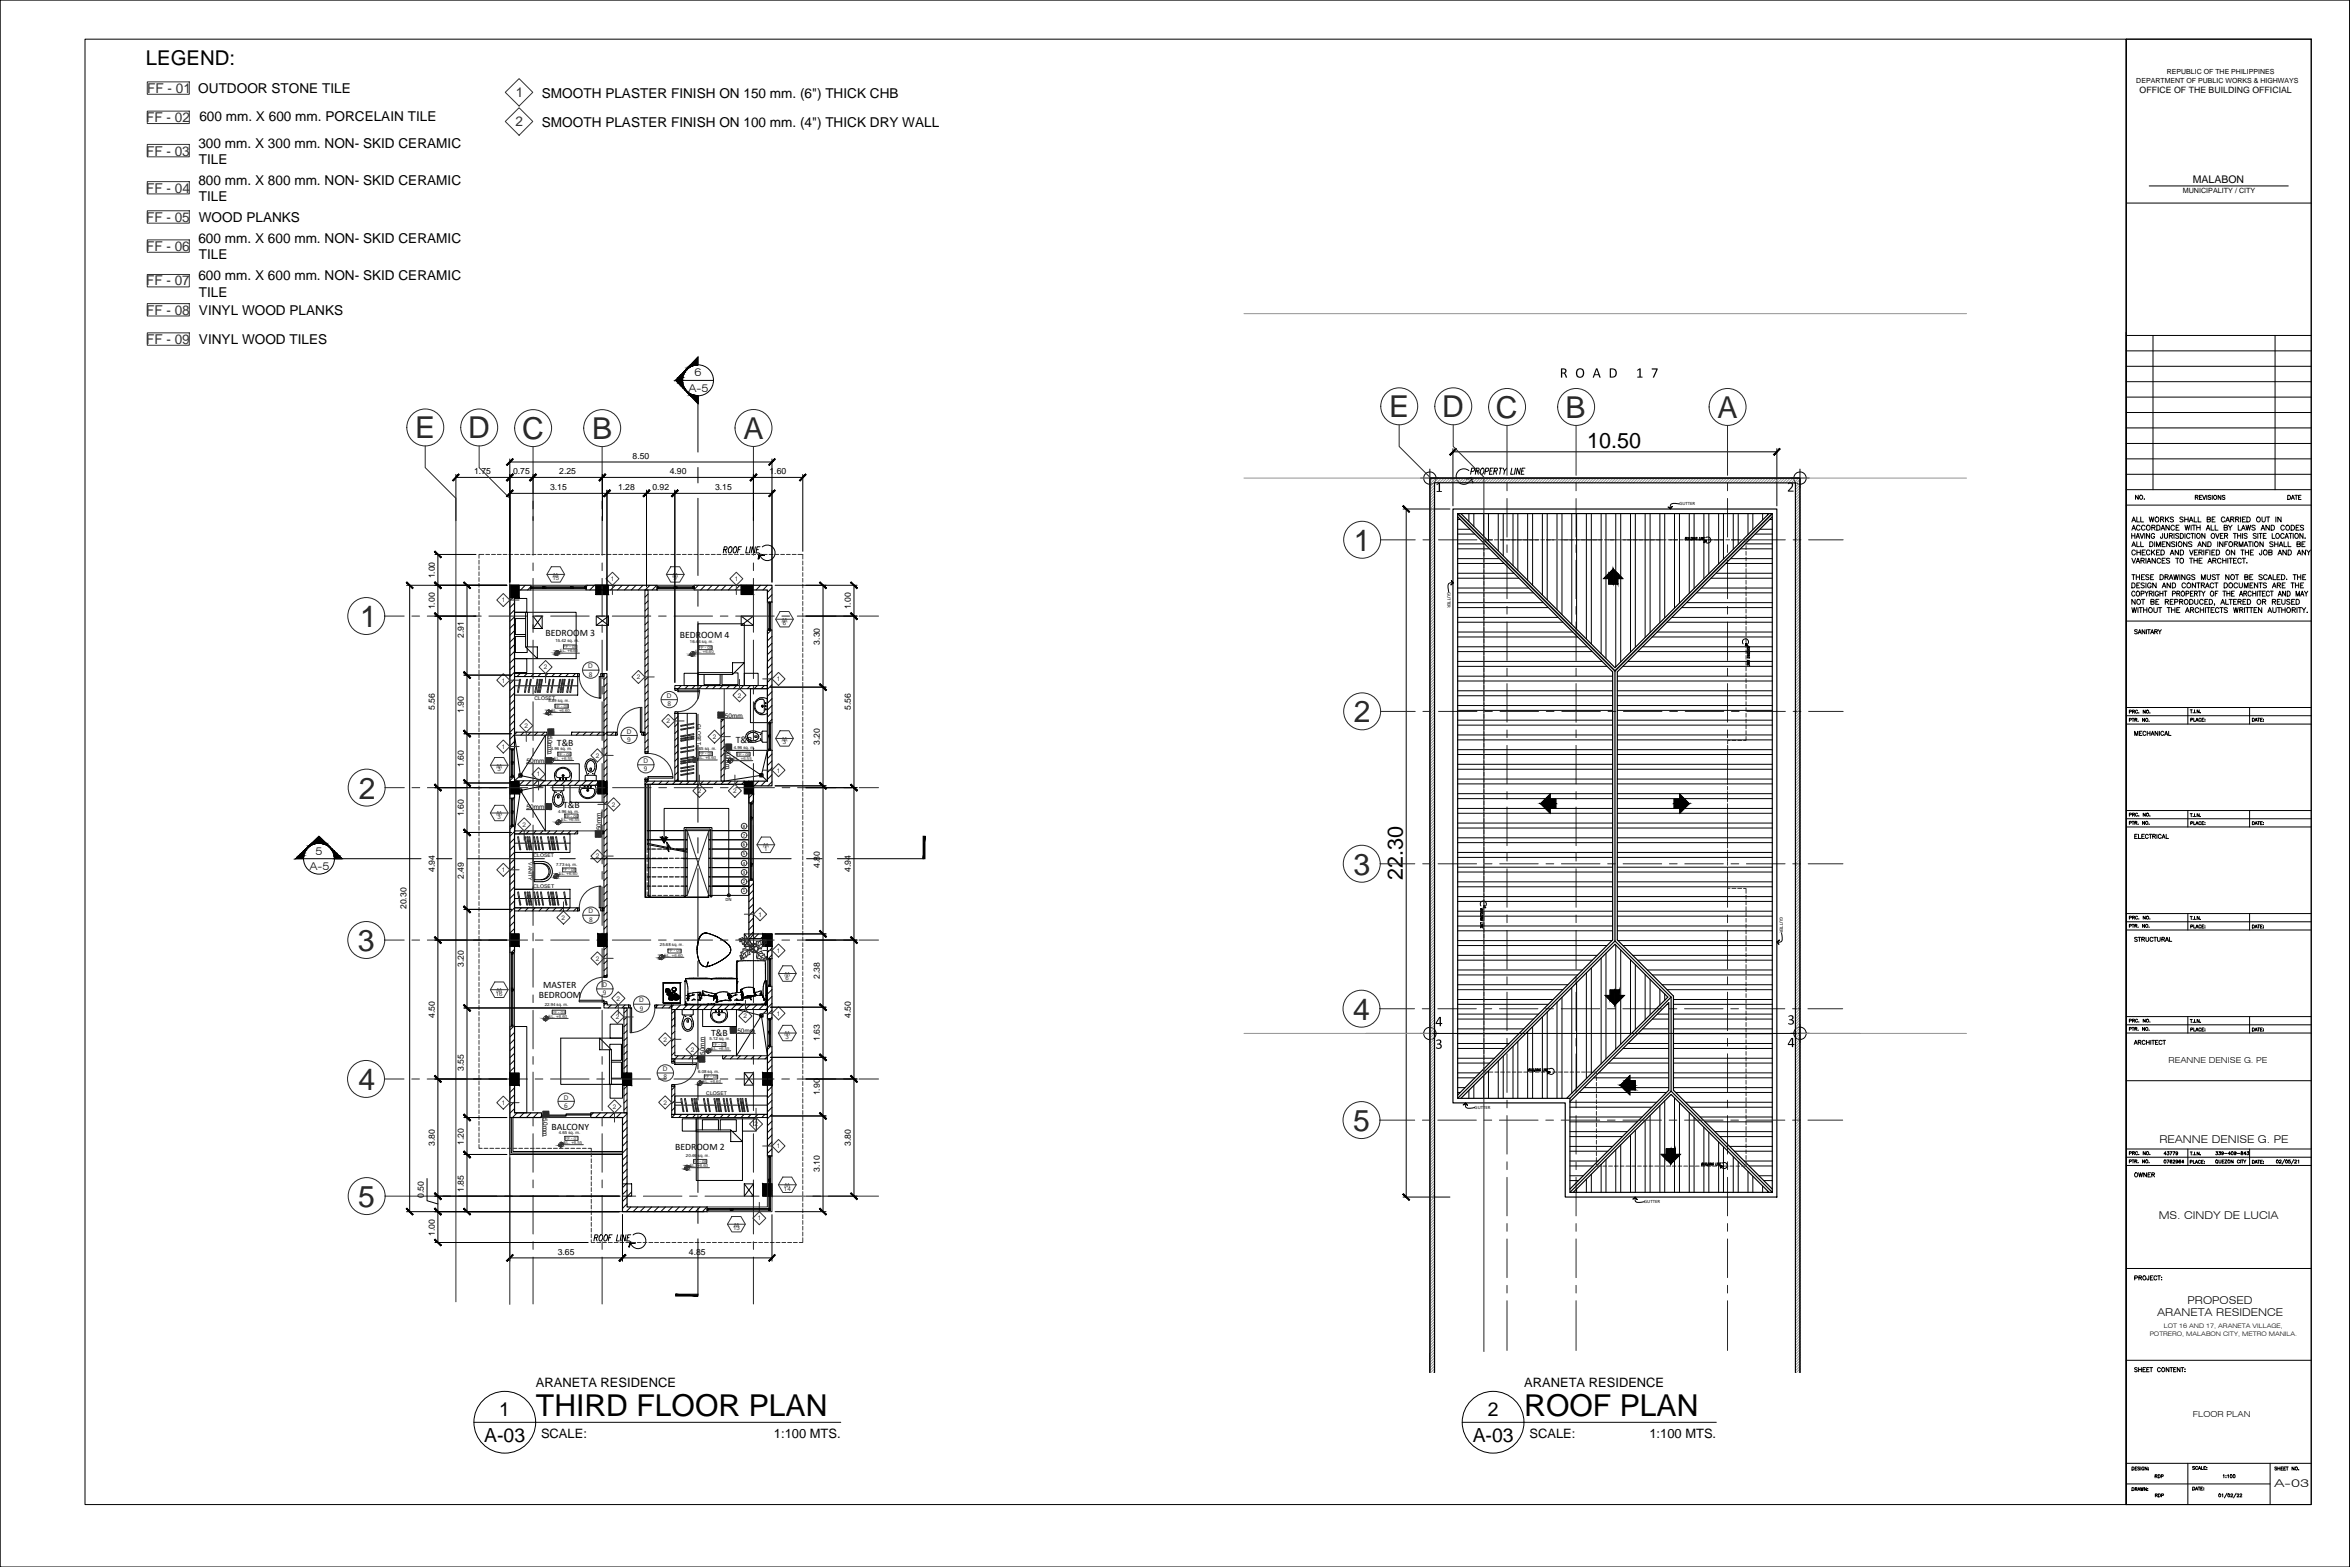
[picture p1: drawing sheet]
<svg xmlns="http://www.w3.org/2000/svg" width="762mm" height="508mm" viewBox="0 0 762 508" stroke-linecap="round" stroke-linejoin="round" font-family="sans-serif">
<defs><g id="words">
<g font-size="9.8" fill="#272727">
<text x="450.4" y="135.3">E</text>
<text x="467.7" y="135.3">D</text>
<text x="485" y="135.4">C</text>
<text x="507.6" y="135.5">B</text>
<text x="556.9" y="135.4">A</text>
<text x="134.6" y="142.1">E</text>
<text x="151.8" y="142.1">D</text>
<text x="169.3" y="142.3">C</text>
<text x="192" y="142.3">B</text>
<text x="241" y="142.3">A</text>
<text x="439" y="178.5">1</text>
<text x="116.8" y="203.2">1</text>
<text x="439" y="234.1">2</text>
<text x="116.4" y="258.9">2</text>
<text x="438.8" y="283.5">3</text>
<text x="116" y="308.3">3</text>
<text x="438.7" y="330.5">4</text>
<text x="116.3" y="353.3">4</text>
<text x="438.7" y="366.6">5</text>
<text x="116.2" y="391.3">5</text>
</g>
<g font-size="9.8">
<text x="173.8" y="459">THIRD FLOOR PLAN</text>
<text x="494.2" y="459">ROOF PLAN</text>
</g>
<g font-size="7">
<text x="514.7" y="145.4">10.50</text>
<text x="454.9" y="285.2" transform="rotate(-90 454.9 285.2)">22.30</text>
</g>
<text font-size="6.6" x="47.3" y="21">LEGEND:</text>
<g font-size="6.3">
<text x="161.9" y="459.1">1</text>
<text x="482.4" y="459.1">2</text>
<text x="157" y="467.4">A-03</text>
<text x="477.5" y="467.4">A-03</text>
</g>
<g font-size="4.7">
<text x="505.8" y="122.4">R O A D 1 7</text>
<text x="465.4" y="332.7">4</text>
<text x="579.6" y="332.1">3</text>
<text x="465.4" y="340">3</text>
<text x="579.6" y="339.5">4</text>
</g>
<g font-size="4.7" fill="#939598">
<text x="465.4" y="159.5">1</text>
<text x="579.4" y="159.4">2</text>
</g>
<g font-size="4.4" fill="#333">
<text x="47.7" y="30.1">FF - 01</text>
<text x="167.3" y="31.5">1</text>
<text x="47.4" y="39.6">FF - 02</text>
<text x="167.1" y="41">2</text>
<text x="47.4" y="50.4">FF - 03</text>
<text x="47.4" y="62.4">FF - 04</text>
<text x="47.4" y="71.9">FF - 05</text>
<text x="47.4" y="81.4">FF - 06</text>
<text x="47.4" y="92.5">FF - 07</text>
<text x="47.4" y="102">FF - 08</text>
<text x="47.4" y="111.5">FF - 09</text>
</g>
<g font-size="4.4">
<text x="64.3" y="30.1">OUTDOOR STONE TILE</text>
<text x="175.7" y="31.7">SMOOTH PLASTER FINISH ON 150 mm. (6&quot;) THICK CHB</text>
<text x="64.6" y="39.2">600 mm. X 600 mm. PORCELAIN TILE</text>
<text x="175.7" y="41.1">SMOOTH PLASTER FINISH ON 100 mm. (4&quot;) THICK DRY WALL</text>
<text x="64.3" y="47.8">300 mm. X 300 mm. NON- SKID CERAMIC</text>
<text x="64.4" y="53.1">TILE</text>
<text x="64.3" y="59.9">800 mm. X 800 mm. NON- SKID CERAMIC</text>
<text x="64.4" y="65.1">TILE</text>
<text x="64.5" y="71.9">WOOD PLANKS</text>
<text x="64.3" y="78.8">600 mm. X 600 mm. NON- SKID CERAMIC</text>
<text x="64.4" y="84">TILE</text>
<text x="64.3" y="90.9">600 mm. X 600 mm. NON- SKID CERAMIC</text>
<text x="64.4" y="96.2">TILE</text>
<text x="64.5" y="102">VINYL WOOD PLANKS</text>
<text x="64.5" y="111.5">VINYL WOOD TILES</text>
<text x="691.1" y="382.8">OWNER</text>
</g>
<g font-size="4.2">
<text x="173.8" y="449.6">ARANETA RESIDENCE</text>
<text x="494.2" y="449.6">ARANETA RESIDENCE</text>
<text x="175.4" y="466.1">SCALE:</text>
<text x="251" y="466.1">1:100 MTS.</text>
<text x="495.9" y="466.1">SCALE:</text>
<text x="534.8" y="466.1">1:100 MTS.</text>
</g>
<g font-size="4">
<text x="691.1" y="163">NO.</text>
<text x="740.5" y="163">DATE</text>
<text x="697.4" y="480.5">RDP</text>
<text x="697.8" y="486.5">RDP</text>
</g>
<g font-size="3.5">
<text x="225.2" y="122">6</text>
<text x="223.2" y="127">A-5</text>
<text x="102.3" y="277.1">5</text>
<text x="100.3" y="282.1">A-5</text>
<text x="700.2" y="370.5">REANNE DENISE G. PE</text>
<text x="700" y="395.1">MS. CINDY DE LUCIA</text>
<text x="709.3" y="422.8">PROPOSED</text>
<text x="699.5" y="426.6">ARANETA RESIDENCE</text>
<text x="737.4" y="482.1">A-03</text>
</g>
<text font-size="3.4" x="711" y="59.5">MALABON</text>
<g font-size="3.2">
<text x="176.9" y="206.2">BEDROOM 3</text>
<text x="220.5" y="206.7">BEDROOM 4</text>
<text x="180.6" y="241.7">T&amp;B</text>
<text x="238.5" y="241">T&amp;B</text>
<text x="182.6" y="262">T&amp;B</text>
<text x="174.7" y="323.6">BEDROOM</text>
<text x="176.1" y="320.2">MASTER</text>
<text x="230.6" y="335.9">T&amp;B</text>
<text x="178.8" y="366.2">BALCONY</text>
<text x="218.9" y="372.9">BEDROOM 2</text>
</g>
<g font-size="2.8">
<text x="693.8" y="30.1">OFFICE OF THE BUILDING OFFICIAL</text>
<text x="205.1" y="148.8">8.50</text>
<text x="153.8" y="153.8">1.75</text>
<text x="166.4" y="153.8">0.75</text>
<text x="181.4" y="153.8">2.25</text>
<text x="217.2" y="153.8">4.90</text>
<text x="249.5" y="153.8">1.60</text>
<text x="178.4" y="158.9">3.15</text>
<text x="200.4" y="158.9">1.28</text>
<text x="211.5" y="158.9">0.92</text>
<text x="231.9" y="158.9">3.15</text>
<text x="141" y="187.5" transform="rotate(-90 141 187.5)">1.00</text>
<text x="141" y="197.6" transform="rotate(-90 141 197.6)">1.00</text>
<text x="275.9" y="197.6" transform="rotate(-90 275.9 197.6)">1.00</text>
<text x="150.4" y="206.8" transform="rotate(-90 150.4 206.8)">2.91</text>
<text x="265.8" y="209" transform="rotate(-90 265.8 209)">3.30</text>
<text x="141" y="230.3" transform="rotate(-90 141 230.3)">5.56</text>
<text x="150.4" y="231.1" transform="rotate(-90 150.4 231.1)">1.90</text>
<text x="275.9" y="230.3" transform="rotate(-90 275.9 230.3)">5.56</text>
<text x="265.8" y="241.5" transform="rotate(-90 265.8 241.5)">3.20</text>
<text x="150.4" y="248.7" transform="rotate(-90 150.4 248.7)">1.60</text>
<text x="150.4" y="264.7" transform="rotate(-90 150.4 264.7)">1.60</text>
<text x="265.8" y="281.4" transform="rotate(-90 265.8 281.4)">4.80</text>
<text x="141" y="282.7" transform="rotate(-90 141 282.7)">4.94</text>
<text x="150.4" y="285" transform="rotate(-90 150.4 285)">2.49</text>
<text x="275.9" y="282.7" transform="rotate(-90 275.9 282.7)">4.94</text>
<text x="131.8" y="294.7" transform="rotate(-90 131.8 294.7)">20.30</text>
<text x="150.4" y="313.5" transform="rotate(-90 150.4 313.5)">3.20</text>
<text x="265.8" y="317.3" transform="rotate(-90 265.8 317.3)">2.38</text>
<text x="141" y="329.9" transform="rotate(-90 141 329.9)">4.50</text>
<text x="275.9" y="329.9" transform="rotate(-90 275.9 329.9)">4.50</text>
<text x="265.8" y="337.5" transform="rotate(-90 265.8 337.5)">1.63</text>
<text x="150.4" y="347.3" transform="rotate(-90 150.4 347.3)">3.55</text>
<text x="265.8" y="355.1" transform="rotate(-90 265.8 355.1)">1.90</text>
<text x="141" y="371.5" transform="rotate(-90 141 371.5)">3.80</text>
<text x="150.4" y="371.1" transform="rotate(-90 150.4 371.1)">1.20</text>
<text x="275.9" y="371.5" transform="rotate(-90 275.9 371.5)">3.80</text>
<text x="265.8" y="380" transform="rotate(-90 265.8 380)">3.10</text>
<text x="137.5" y="388.4" transform="rotate(-90 137.5 388.4)">0.50</text>
<text x="150.4" y="386.4" transform="rotate(-90 150.4 386.4)">1.85</text>
<text x="141" y="400.6" transform="rotate(-90 141 400.6)">1.00</text>
<text x="180.8" y="406.8">3.65</text>
<text x="223.4" y="406.8">4.85</text>
</g>
<g font-size="2.7">
<text x="703.2" y="344.6">REANNE DENISE G. PE</text>
<text x="711.1" y="459.3">FLOOR PLAN</text>
</g>
<g font-size="2.4" fill="#333">
<text x="190.9" y="219.3">8</text>
<text x="216.4" y="228.9">8</text>
<text x="203.3" y="240.5">9</text>
<text x="208.7" y="250">9</text>
<text x="191" y="298.8">8</text>
<text x="195.5" y="322.7">9</text>
<text x="207.4" y="327.6">9</text>
<text x="215.1" y="349.9">8</text>
<text x="183" y="359.1">6</text>
</g>
<g font-size="2.3">
<text x="702.6" y="23.9">REPUBLIC OF THE PHILIPPINES</text>
<text x="692.7" y="26.8">DEPARTMENT OF PUBLIC WORKS &amp; HIGHWAYS</text>
<text x="707.8" y="62.5">MUNICIPALITY / CITY</text>
</g>
<g font-size="2.1" fill="#333">
<text x="198.1" y="188.4">1</text>
<text x="238.3" y="188.4">1</text>
<text x="162.7" y="195.3">1</text>
<text x="162.7" y="221.3">1</text>
<text x="176.4" y="217">2</text>
<text x="190.8" y="216.7">D</text>
<text x="206.5" y="220.2">2</text>
<text x="251.9" y="220.9">1</text>
<text x="216.2" y="226.2">D</text>
<text x="239.2" y="226.1">2</text>
<text x="170.1" y="236">2</text>
<text x="203.2" y="237.8">D</text>
<text x="216.2" y="234.4">2</text>
<text x="231.1" y="239.6">2</text>
<text x="162.7" y="242.8">1</text>
<text x="193.2" y="245.6">2</text>
<text x="174.1" y="251.7">1</text>
<text x="208.6" y="247.4">D</text>
<text x="251.9" y="250.4">1</text>
<text x="226.2" y="257.1">2</text>
<text x="237.7" y="257.1">2</text>
<text x="198.4" y="261.5">2</text>
<text x="169.4" y="268">2</text>
<text x="193.2" y="278.3">2</text>
<text x="162.7" y="282.7">1</text>
<text x="182.1" y="298.2">2</text>
<text x="190.8" y="296.1">D</text>
<text x="246" y="297.1">1</text>
<text x="193.2" y="311.4">2</text>
<text x="251.9" y="308.9">1</text>
<text x="195.3" y="320">D</text>
<text x="199.9" y="324.4">2</text>
<text x="207.3" y="325">D</text>
<text x="251.9" y="329.3">1</text>
<text x="199.6" y="330.5">2</text>
<text x="241.1" y="330.2">2</text>
<text x="215.1" y="337.7">2</text>
<text x="224" y="340.9">2</text>
<text x="215" y="347.3">D</text>
<text x="162.7" y="358.2">1</text>
<text x="182.8" y="356.5">D</text>
<text x="198.7" y="359.4">2</text>
<text x="215.1" y="358.1">2</text>
<text x="244.6" y="365.2">2</text>
<text x="251.9" y="372.3">1</text>
<text x="245.7" y="395.6">1</text>
</g>
<g font-size="2.1">
<text x="235.1" y="232.7">50mm</text>
<text x="177.7" y="238.6" transform="rotate(90 177.7 238.6)">50mm</text>
<text x="235.4" y="243.5" transform="rotate(90 235.4 243.5)">50mm</text>
<text x="170.8" y="247.4" transform="rotate(1 170.8 247.4)">50mm</text>
<text x="170.8" y="262.3">50mm</text>
<text x="194.9" y="269.1" transform="rotate(-91 194.9 269.1)">50mm</text>
<text x="239.1" y="334.9">50mm</text>
<text x="228.5" y="342" transform="rotate(-91 228.5 342)">50mm</text>
<text x="176.1" y="362.5" transform="rotate(89 176.1 362.5)">50mm</text>
</g>
<g font-size="2" fill="#333">
<text x="181.1" y="185.7" transform="rotate(-180 181.1 185.7)">W</text>
<text x="219.9" y="185.7" transform="rotate(-180 219.9 185.7)">W</text>
<text x="179.1" y="188.2">15</text>
<text x="218.4" y="188.2">9</text>
<text x="253.8" y="202.7">6</text>
<text x="255.3" y="200.2" transform="rotate(-180 255.3 200.2)">W</text>
<text x="255.3" y="238.8" transform="rotate(-180 255.3 238.8)">W</text>
<text x="253.8" y="241.3">3</text>
<text x="161.3" y="250.1">3</text>
<text x="162.8" y="247.6" transform="rotate(-180 162.8 247.6)">W</text>
<text x="162.8" y="263" transform="rotate(-180 162.8 263)">W</text>
<text x="161.3" y="265.5">3</text>
<text x="247.8" y="275.8">1</text>
<text x="249.3" y="273.3" transform="rotate(-180 249.3 273.3)">W</text>
<text x="254.7" y="317.6">6</text>
<text x="256.2" y="315.1" transform="rotate(-180 256.2 315.1)">W</text>
<text x="160.8" y="322.8">16</text>
<text x="162.8" y="320.3" transform="rotate(-180 162.8 320.3)">W</text>
<text x="256.2" y="334.3" transform="rotate(-180 256.2 334.3)">W</text>
<text x="254.7" y="336.8">3</text>
<text x="256.2" y="383.5" transform="rotate(-180 256.2 383.5)">W</text>
<text x="254.2" y="386">14</text>
<text x="237.7" y="398.8">13</text>
<text x="239.7" y="396.3" transform="rotate(-180 239.7 396.3)">W</text>
</g>
<g font-size="2">
<text x="701.6" y="430.7">LOT 16 AND 17, ARANETA VILLAGE,</text>
<text x="697.1" y="433.2">POTRERO, MALABON CITY, METRO MANILA.</text>
</g>
<g font-size="1.7">
<text x="173.3" y="226.8">CLOSET</text>
<text x="226.1" y="234.8" transform="rotate(90 226.1 234.8)">CLOSET</text>
<text x="171.4" y="279.5" transform="rotate(90 171.4 279.5)">VANITY</text>
<text x="173" y="277.9">CLOSET</text>
<text x="173" y="288">CLOSET</text>
<text x="229" y="354.9">CLOSET</text>
</g>
<g font-size="1.6">
<text x="544.5" y="163.7">GUTTER</text>
<text x="469.3" y="191.9" transform="rotate(90 469.3 191.9)">GUTTER</text>
<text x="240.9" y="268.3">8</text>
<text x="240.8" y="274.3">6</text>
<text x="240.9" y="271.3">7</text>
<text x="240.9" y="280.3">4</text>
<text x="240.9" y="277.3">5</text>
<text x="240.9" y="286.3">2</text>
<text x="240.9" y="283.3">3</text>
<text x="235.3" y="292">DN</text>
<text x="240.8" y="289.3">1</text>
<text x="577.1" y="297.3" transform="rotate(90 577.1 297.3)">GUTTER</text>
<text x="478.2" y="359.5">GUTTER</text>
<text x="533.1" y="390">GUTTER</text>
</g>
<g font-size="1.4">
<text x="180.1" y="208.3">15.42 sq. m.</text>
<text x="223.7" y="208.5">16.44 sq. m.</text>
<text x="177.8" y="227.7">5.89 sq. m.</text>
<text x="178.6" y="243.3">4.96 sq. m.</text>
<text x="225.4" y="243">4.65 sq. m.</text>
<text x="238" y="242.8">4.96 sq. m.</text>
<text x="181" y="263.5">4.96 sq. m.</text>
<text x="180.3" y="280.7">7.73 sq. m.</text>
<text x="214" y="306.6">25.68 sq. m.</text>
<text x="176.6" y="326.1">22.94 sq. m.</text>
<text x="230" y="337.3">5.12 sq. m.</text>
<text x="226.4" y="347.8">6.08 sq. m.</text>
<text x="181.2" y="367.7">4.65 sq. m.</text>
<text x="222.4" y="374.9">20.46 sq. m.</text>
</g>
<g font-size="1.4" fill="#333">
<text x="181.5" y="211.5">EL. +6.60</text>
<text x="182.6" y="210.2">FF - 08</text>
<text x="225.4" y="211.8">EL. +6.60</text>
<text x="226.5" y="210.4">FF - 08</text>
<text x="178.8" y="230.7">EL. +6.60</text>
<text x="179.8" y="229.4">FF - 08</text>
<text x="180.7" y="245">FF - 06</text>
<text x="226.6" y="244.9">FF - 08</text>
<text x="238.8" y="245">FF - 06</text>
<text x="179.6" y="246.3">EL. +6.55</text>
<text x="226.2" y="246.1">EL. +6.60</text>
<text x="237.7" y="246.3">EL. +6.55</text>
<text x="181.9" y="266.3">EL. +6.55</text>
<text x="183" y="265">FF - 06</text>
<text x="181.2" y="283.8">EL. +6.60</text>
<text x="182.3" y="282.5">FF - 08</text>
<text x="215.4" y="310.1">EL. +6.60</text>
<text x="216.5" y="308.8">FF - 09</text>
<text x="177.9" y="329.9">EL. +6.60</text>
<text x="178.9" y="328.6">FF - 08</text>
<text x="230.6" y="340.4">EL. +6.55</text>
<text x="230.9" y="339.1">FF - 06</text>
<text x="227.8" y="350.9">EL. +6.60</text>
<text x="228.3" y="349.6">FF - 08</text>
<text x="182.8" y="370.8">EL. +6.55</text>
<text x="183.1" y="369.5">FF - 01</text>
<text x="224.7" y="377">FF - 08</text>
<text x="223.6" y="378.3">EL. +6.60</text>
</g>
</g></defs>
<!-- layer: S-COLUMN -->
<g fill="none" stroke="#000" stroke-width=".32">
<path d="M165.3 189.7h3v4.1h-3zM172.8 199.7h3v4.1h-3zM172.8 199.7l3 4.1M175.8 199.7l-3 4.1M193.2 189.7h4v3h-4zM193.3 199.7h4v3h-4zM193.3 199.7l4 3M197.3 199.7l-4 3M240.3 189.7h4v3h-4zM240.3 199.7h4v3h-4zM240.3 199.7l4 3M244.3 199.7l-4 3"/>
<path d="M165.3 253.4h3v3.9h-3zM193.8 253.4h3v3.9h-3zM241.3 253.4h3v3.9h-3zM165.3 302.8h3v4h-3zM193.8 302.8h3v4h-3zM241.3 302.8h3v4h-3zM241.3 302.8l3 4M244.3 302.8l-3 4M247.3 302.8h3v4h-3zM165.3 347.9h3v4h-3zM201.8 347.9h3v4h-3zM241.3 347.8h3v4h-3z"/>
<path d="M241.3 347.8l3 4M244.3 347.8l-3 4M247.3 347.8h3v4h-3zM201.8 383.8h3v4h-3zM204.8 386.4l-1.3 1.4M241.3 383.8h3v4h-3zM241.3 383.8l3 4M244.3 383.8l-3 4M247.3 383.8h3v4h-3zM250.3 385.8l-1.9 2"/>
</g>
<g fill="#000" stroke="#000" stroke-width=".32">
<path d="M193.2 189.7h4zM193.2 189.7h4v3z"/>
<path d="M165.3 189.7l3 4.1v-4.1zM165.3 189.7l3 4.1h-3z"/>
<path d="M193.2 192.7h4zM193.2 189.7l4 3h-4z"/>
<path d="M240.3 189.7l4 3v-3zM240.3 189.7l4 3h-4z"/>
<path d="M165.3 253.4l3 3.9v-3.9zM165.3 253.4l3 3.9h-3z"/>
<path d="M193.8 253.4l3 3.9v-3.9zM193.8 253.4l3 3.9h-3z"/>
<path d="M241.3 253.4l3 3.9v-3.9zM241.3 253.4l3 3.9h-3z"/>
<path d="M165.3 302.8l3 4v-4zM165.3 302.8l3 4h-3z"/>
<path d="M193.8 302.8l3 4v-4zM193.8 302.8l3 4h-3z"/>
<path d="M247.3 302.8l3 4v-4zM247.3 302.8l3 4h-3z"/>
<path d="M165.3 347.9l3 4v-4zM165.3 347.9l3 4h-3z"/>
<path d="M201.8 347.9l3 4v-4zM201.8 347.9l3 4h-3z"/>
<path d="M247.3 347.8l3 4v-4zM247.3 347.8l3 4h-3z"/>
<path d="M247.3 383.8l3 4v-4zM247.3 383.8l3 4h-3z"/>
</g>
<g fill="none" stroke="#000" stroke-width=".32">
<path d="M209.8 273.4v-1.2h12h-12v-2.9h12h-12v-15h33v15h-12h12v2.9h-12h12v3.1h-12h12v3h-12h12v3h-12h12v3h-12h12v3h-12h12v3h-13v-3h.5h-.5v-3h.5h-.5v-3h.5h-.5v-3h.5h-.5v-3h.5h-.5v-3.1h.5h-.5v-2.9h.5h-8h.5v2.9h-.5h.5v3.1h-.5h.5v.7M214.3 271.5l.5-.2 .5 .9 .6-.9 .4 .2-1 1.8zM219.2 275.3h2.6M222.8 276.3v2h-.5h.5v3h-.5h.5v3h-.5h.5v3h-.5h.5v3h-.5"/>
<circle cx="236.3" cy="290.3" r=".49"/>
</g>
<!-- layer: A-HIDDEN -->
<g fill="none" stroke="#333" stroke-width=".32">
<path d="M156.9 179.7h-1.6v1.3M157.5 179.7h1.2M159.4 179.7h1.3M161.2 179.7h1.3M163.2 179.7h1.2M165 179.7h1.3M166.9 179.7h1.2M168.8 179.7h1.2M170.6 179.7h1.3M172.5 179.7h1.3M174.4 179.7h1.2M176.3 179.7h1.2"/>
<path d="M178.1 179.7h1.3M180 179.7h1.3M181.9 179.7h1.2M183.8 179.7h1.2M185.6 179.7h1.3M187.5 179.7h1.3M189.4 179.7h1.2M191.3 179.7h1.2M193.1 179.7h1.3M195 179.7h1.3M196.9 179.7h1.2M198.8 179.7h1.2"/>
<path d="M200.6 179.7h1.3M202.5 179.7h1.3M204.4 179.7h1.3M206.2 179.7h1.3M208.2 179.7h1.2M210 179.7h1.2M211.9 179.7h1.2M213.8 179.7h1.2M215.6 179.7h1.3M217.5 179.7h1.3M219.4 179.7h1.2M221.3 179.7h1.2"/>
<path d="M223.1 179.7h1.3M225 179.7h1.3M226.9 179.7h1.2M228.8 179.7h1.2M230.6 179.7h1.3M232.5 179.7h1.3M234.4 179.7h1.2M236.3 179.7h1.2M238.1 179.7h1.3M240 179.7h1.3M241.9 179.7h1.2M243.8 179.7h1.2"/>
<path d="M245.6 179.7h1.3M247.5 179.7h1.3M249.4 179.7h1.3M251.2 179.7h1.3M253.2 179.7h1.2M255 179.7h1.2M256.9 179.7h1.2M258.7 179.7h1.6v1.5M481.2 177.2v1.2M481.2 179.1v1.2M482.1 175h-.9v1.6M482.7 175h1.3"/>
<path d="M484.6 175h1.2M486.5 175h1.2M488.3 175h1.3M490.2 175h1.2M492.1 175h1.3M493.9 175h1.3M495.9 175h1.2M497.7 175h1.3M499.6 175h1.2M501.5 175h1.2M503.3 175h1.3M505.2 175h1.3"/>
<path d="M507.1 175h1.2M509 175h1.2M510.8 175h1.3M512.7 175h1.3M514.6 175h1.2M516.5 175h1.2M518.3 175h1.3M520.2 175h1.3M522.1 175h1.2M524 175h1.2M525.8 175h1.3M527.7 175h1.3"/>
<path d="M529.6 175h1.3M531.5 175h1.2M533.4 175h1.2M535.2 175h1.2M537.1 175h1.3M539 175h1.2M540.9 175h1.2M542.7 175h1.3M544.6 175h1.2M546.5 175h1.2M548.3 175h1.3M550.2 175h1.3"/>
<path d="M552.1 175h1.2M554 175h1.2M555.8 175h1.3M557.7 175h1.3M559.6 175h1.2M561.5 175h1.2M563.3 175h1.3M565.2 175h1v1.2M566.2 176.9v1.2M566.2 178.7v1.3M155.3 181.6v1.3M155.3 183.5v1.2"/>
<path d="M155.3 185.4v1.2M155.3 187.2v1.3M155.3 189.1v1.3M155.3 191v1.2M155.3 192.9v1.2M155.3 194.7v1.3M155.3 196.6v1.3M155.3 198.5v1.2M260.3 181.9v1.2M260.3 183.7v1.3M260.3 185.6v1.3M260.3 187.5v1.2"/>
<path d="M260.3 189.4v1.2M260.3 191.3v1.2M260.3 193.1v1.3M260.3 195v1.3M260.3 196.9v1.2M260.3 198.8v1.2M481.2 180.9v1.3M481.2 182.8v1.3M481.2 184.7v1.2M481.2 186.6v1.2M481.2 188.4v1.3M481.2 190.3v1.3"/>
<path d="M481.2 192.2v1.3M481.2 194.1v1.2M481.2 196v1.2M481.2 197.8v1.3M481.2 199.7v1.3M566.2 180.6v1.3M566.2 182.5v1.3M566.2 184.4v1.2M566.2 186.3v1.2M566.2 188.1v1.3M566.2 190v1.3M566.2 191.9v1.2"/>
<path d="M566.2 193.8v1.2M566.2 195.6v1.3M566.2 197.5v1.3M566.2 199.4v1.2M155.3 200.4v1.2M155.3 202.2v1.3M155.3 204.1v1.3M155.3 206v1.3M155.3 207.9v1.2M155.3 209.8v1.2M155.3 211.6v1.3M155.3 213.5v1.3"/>
<path d="M155.3 215.4v1.2M155.3 217.3v1.2M155.3 219.1v1.3M260.3 200.6v1.3M260.3 202.5v1.3M260.3 204.4v1.2M260.3 206.2v1.3M260.3 208.1v1.3M260.3 210v1.2M260.3 211.9v1.2M260.3 213.7v1.3M260.3 215.6v1.3"/>
<path d="M260.3 217.5v1.2M260.3 219.4v1.2M481.2 201.6v1.2M481.2 203.5v1.2M481.2 205.3v1.3M481.2 207.2v1.2M481.2 209.1v1.2M481.2 210.9v1.3M481.2 212.8v1.3M481.2 214.7v1.2M481.2 216.6v1.2M481.2 218.4v1.3"/>
<path d="M566.2 201.3v1.2M566.2 203.1v1.3M566.2 205v1.2M566.2 206.9v1.3M566.2 208.7v1.3M566.2 210.7v1.2M566.2 212.5v1.2M566.2 214.4v1.2M566.2 216.3v1.2M566.2 218.1v1.3M155.3 221v1.3M155.3 222.9v1.2"/>
<path d="M155.3 224.7v1.3M155.3 226.6v1.3M155.3 228.5v1.2M155.3 230.4v1.2M155.3 232.2v1.3M155.3 234.1v1.3M155.3 236v1.2M155.3 237.9v1.2M155.3 239.8v1.2M260.3 221.2v1.3M260.3 223.1v1.3M260.3 225v1.3"/>
<path d="M260.3 226.9v1.2M260.3 228.8v1.2M260.3 230.6v1.3M260.3 232.5v1.3M260.3 234.4v1.2M260.3 236.3v1.2M260.3 238.1v1.3M260.3 240v1.3M481.2 220.3v1.3M481.2 222.2v1.2M481.2 224.1v1.2M481.2 225.9v1.3"/>
<path d="M481.2 227.8v1.3M481.2 229.7v1.3M481.2 231.6v1.2M481.2 233.5v1.2M481.2 235.3v1.3M481.2 237.2v1.3M481.2 239.1v1.2M566.2 238.8v1.2h-.8M566.2 220v1.3M566.2 221.9v1.2M566.2 223.8v1.2M566.2 225.6v1.3"/>
<path d="M566.2 227.5v1.3M566.2 229.4v1.2M566.2 231.3v1.2M566.2 233.1v1.3M566.2 235v1.3M566.2 236.9v1.2M155.3 241.6v1.3M155.3 243.5v1.3M155.3 245.4v1.2M155.3 247.3v1.2M155.3 249.1v1.3M155.3 251v1.3"/>
<path d="M155.3 252.9v1.2M155.3 254.8v1.2M155.3 256.6v1.3M155.3 258.5v1.3M260.3 241.9v1.2M260.3 243.8v1.2M260.3 245.6v1.3M260.3 247.5v1.3M260.3 249.4v1.2M260.3 251.2v1.3M260.3 253.2v1.2M260.3 255v1.2"/>
<path d="M260.3 256.9v1.2M260.3 258.7v1.3M481.2 241v1.2M481.2 242.8v1.3M481.2 244.7v1.3M481.2 246.6v1.2M481.2 248.5v1.2M481.2 250.3v1.3M481.2 252.2v1.2M481.2 254.1v1.3M481.2 255.9v1.3M481.2 257.9v1.2"/>
<path d="M481.2 259.7v1.2M560.2 245.5v1.3M560.2 247.4v1.3M560.2 249.3v1.2M560.2 251.2v1.2M560.2 253.1v1.2M560.2 254.9v1.3M560.2 256.8v1.3M560.2 258.7v1.2M560.2 243.7v1.2M560.2 241.8v1.2M561 240h-.8v1.2"/>
<path d="M561.6 240h1.3M563.5 240h1.2M155.3 260.4v1.2M155.3 262.3v1.2M155.3 264.1v1.3M155.3 266v1.3M155.3 267.9v1.3M155.3 269.7v1.3M155.3 271.7v1.2M155.3 273.5v1.2M155.3 275.4v1.2M155.3 277.3v1.2"/>
<path d="M155.3 279.1v1.3M209.8 273.8v1.5h.8M209.8 277.1v1.2h1h-1v1.1M210.9 275.3h-1.1v1.1M211.2 275.3h1.5M211.5 278.3h1.2M213.1 275.3h1.5M213.3 278.3h1.3M214.9 275.3h1.4M215.2 278.3h1.3M216.8 275.3h.8M217.1 278.3h1.2"/>
<path d="M218.9 278.3h1.3M220.8 278.3h1h-1M260.3 260.6v1.3M260.3 262.5v1.3M260.3 264.4v1.2M260.3 266.3v1.2M260.3 268.1v1.3M260.3 270v1.3M260.3 271.9v1.2M260.3 273.8v1.2M260.3 275.6v1.3M260.3 277.5v1.3"/>
<path d="M260.3 279.4v1.2M481.2 261.6v1.2M481.2 263.4v1.3M481.2 265.3v1.3M481.2 267.2v1.3M481.2 269.1v1.2M481.2 271v1.2M481.2 272.8v1.3M481.2 274.7v1.3M481.2 276.6v1.2M481.2 278.5v1.2M560.2 260.6v1.2"/>
<path d="M560.2 262.4v1.3M560.2 264.3v1.3M560.2 266.2v1.2M560.2 268.1v1.2M560.2 269.9v1.3M560.2 271.8v1.3M560.2 273.7v1.2M560.2 275.5v1.3M560.2 277.4v1.3M560.2 279.3v1.2M155.3 281v1.3M155.3 282.9v1.2"/>
<path d="M155.3 284.8v1.2M155.3 286.6v1.3M155.3 288.5v1.3M155.3 290.4v1.2M155.3 292.3v1.2M155.3 294.1v1.3M155.3 296v1.3M155.3 297.9v1.2M155.3 299.8v1.2M209.8 280.1v1.2h1h-1v1.1M209.8 283.1v1.2h1h-1v1.2M209.8 286.1v1.2h1h-1v1.2"/>
<path d="M209.8 289.1v1.2h1M211.5 281.3h1.2M211.5 284.3h1.2M211.5 287.3h1.2M211.5 290.3h1.2M213.3 281.3h1.3M213.3 284.3h1.3M213.3 287.3h1.3M213.3 290.3h1.3M215.2 281.3h1.3M215.2 284.3h1.3M215.2 287.3h1.3"/>
<path d="M215.2 290.3h1.3M217.1 281.3h1.2M217.1 284.3h1.2M217.1 287.3h1.2M217.1 290.3h1.2M218.9 281.3h1.3M218.9 284.3h1.3M218.9 287.3h1.3M218.9 290.3h1.3M220.8 281.3h1M220.8 284.3h1M220.8 287.3h1"/>
<path d="M220.8 290.3h1M260.3 281.3v1.2M260.3 283.1v1.3M260.3 285v1.3M260.3 286.9v1.3M260.3 288.8v1.2M260.3 290.7v1.2M260.3 292.5v1.3M260.3 294.4v1.3M260.3 296.2v1.3M260.3 298.2v1.2M481.2 280.3v1.3"/>
<path d="M481.2 282.2v1.3M481.2 284.1v1.2M481.2 286v1.2M481.2 287.8v1.3M481.2 289.7v1.3M481.2 291.6v1.3M481.2 293.5v1.2M481.2 295.4v1.2M481.2 297.2v1.3M481.2 299.1v1.3M560.2 286.8v1.2h.8M560.2 281.2v1.2"/>
<path d="M560.2 283v1.3M560.2 284.9v1.3M561.6 288h1.3M563.5 288h1.2M565.4 288h.8v1.6M566.2 290.2v1.3M566.2 292.1v1.2M566.2 294v1.2M566.2 295.8v1.3M566.2 297.7v1.3M566.2 299.6v1.3M155.3 301.6v1.3"/>
<path d="M155.3 303.5v1.3M155.3 305.4v1.3M155.3 307.3v1.2M155.3 309.2v1.2M155.3 311v1.3M155.3 312.9v1.3M155.3 314.8v1.2M155.3 316.7v1.2M155.3 318.5v1.3M260.3 300v1.3M260.3 301.9v1.2M260.3 303.8v1.2"/>
<path d="M260.3 305.6v1.3M260.3 307.5v1.3M260.3 309.4v1.2M260.3 311.3v1.2M260.3 313.1v1.3M260.3 315v1.3M260.3 316.9v1.2M260.3 318.8v1.2M481.2 301v1.2M481.2 302.9v1.2M481.2 304.7v1.3M481.2 306.6v1.2"/>
<path d="M481.2 308.5v1.2M481.2 310.3v1.3M481.2 312.2v1.3M481.2 314.1v1.2M481.2 316v1.2M481.2 317.8v1.3M481.2 319.7v1.3M566.2 301.5v1.2M566.2 303.4v1.2M566.2 305.2v1.3M566.2 307.1v1.3M566.2 309v1.2"/>
<path d="M566.2 310.9v1.2M566.2 312.7v1.3M566.2 314.6v1.2M566.2 316.5v1.2M566.2 318.3v1.3M155.3 320.4v1.2M155.3 322.3v1.2M155.3 324.1v1.3M155.3 326v1.3M155.3 327.9v1.2M155.3 329.8v1.2M155.3 331.6v1.3"/>
<path d="M155.3 333.5v1.3M155.3 335.4v1.2M155.3 337.3v1.2M155.3 339.2v1.2M260.3 320.6v1.3M260.3 322.5v1.3M260.3 324.4v1.3M260.3 326.3v1.2M260.3 328.2v1.2M260.3 330v1.3M260.3 331.9v1.3M260.3 333.8v1.2"/>
<path d="M260.3 335.7v1.2M260.3 337.5v1.3M260.3 339.4v1.3M481.2 321.6v1.2M481.2 323.5v1.2M481.2 325.3v1.3M481.2 327.2v1.3M481.2 329.1v1.3M481.2 331v1.2M481.2 332.9v1.2M481.2 334.7v1.3M481.2 336.6v1.3"/>
<path d="M481.2 338.5v1.2M566.2 320.2v1.3M566.2 322.1v1.2M566.2 324v1.2M566.2 325.8v1.3M566.2 327.7v1.3M566.2 329.6v1.2M566.2 331.5v1.2M566.2 333.4v1.2M566.2 335.2v1.3M566.2 337.1v1.3M566.2 339v1.2"/>
<path d="M155.3 341v1.3M155.3 342.9v1.3M155.3 344.8v1.2M155.3 346.7v1.2M155.3 348.5v1.3M155.3 350.4v1.3M155.3 352.3v1.2M155.3 354.2v1.2M155.3 356v1.3M155.3 357.9v1.3M155.3 359.8v1.2M260.3 341.3v1.2"/>
<path d="M260.3 343.2v1.2M260.3 345v1.3M260.3 346.9v1.2M260.3 348.8v1.2M260.3 350.6v1.3M260.3 352.6v1.2M260.3 354.4v1.2M260.3 356.3v1.2M260.3 358.1v1.3M481.2 346v1.6h1M481.2 340.4v1.2M481.2 342.2v1.3"/>
<path d="M481.2 344.1v1.3M482.9 347.6h1.2M484.7 347.6h1.2M486.6 347.6h1.2M488.4 347.6h1.3M490.3 347.6h1.3M492.2 347.6h1.3M494.1 347.6h1.2M496 347.6h1.2M497.8 347.6h1.3M499.7 347.6h1.3M501.6 347.6h1.2"/>
<path d="M503.5 347.6h1.2M505.3 347.6h1.3M507.2 347.6h1.3M509.1 347.6h1.2M511 347.6h1.2M512.8 347.6h1.3M514.7 347.6h1.3M516.6 347.6h1.1v.8M517.7 349v1.3M517.7 350.9v1.3M517.7 352.8v1.2M517.7 354.7v1.2"/>
<path d="M517.7 356.5v1.3M517.7 358.4v1.3M566.2 340.9v1.2M566.2 342.7v1.3M566.2 344.6v1.3M566.2 346.5v1.2M566.2 348.4v1.2M566.2 350.2v1.3M566.2 352.1v1.3M566.2 354v1.2M566.2 355.9v1.2M566.2 357.7v1.3"/>
<path d="M566.2 359.6v1.2M155.3 371.1v1.2h1M155.3 361.7v1.2M155.3 363.5v1.3M155.3 365.4v1.2M155.3 367.3v1.3M155.3 369.1v1.3M157 372.3h1.2M158.8 372.3h1.3M160.7 372.3h1.3M162.6 372.3h1.2M164.5 372.3h1.2"/>
<path d="M166.3 372.3h1.3M168.2 372.3h1.3M170.1 372.3h1.2M172 372.3h1.2M173.8 372.3h1.3M175.7 372.3h1.3M177.6 372.3h1.3M179.5 372.3h1.2M181.4 372.3h1.2M183.2 372.3h1.2M185.1 372.3h1.3M186.9 372.3h1.3"/>
<path d="M188.8 372.3h1.3M190.7 372.3h1v.9M191.7 373.8v1.2M191.7 375.7v1.2M191.7 377.5v1.3M191.7 379.4v1.3M260.3 360v1.3M260.3 361.9v1.3M260.3 363.8v1.2M260.3 365.7v1.2M260.3 367.5v1.3M260.3 369.4v1.3"/>
<path d="M260.3 371.3v1.2M260.3 373.2v1.2M260.3 375v1.3M260.3 376.9v1.3M260.3 378.8v1.2M517.7 377.2v.8h1.4M517.7 360.3v1.3M517.7 362.2v1.2M517.7 364.1v1.2M517.7 365.9v1.3M517.7 367.8v1.3M517.7 369.7v1.2"/>
<path d="M517.7 371.6v1.2M517.7 373.4v1.3M517.7 375.3v1.3M519.7 378h1.3M521.6 378h1.3M523.5 378h1.2M525.4 378h1.2M527.2 378h1.2M529.1 378h1.3M531 378h1.2M532.8 378h1.3M534.7 378h1.3"/>
<path d="M536.6 378h1.2M538.5 378h1.2M540.3 378h1.3M542.2 378h1.3M544.1 378h1.2M546 378h1.2M547.8 378h1.3M549.7 378h1.3M551.6 378h1.2M553.5 378h1.2M555.3 378h1.3M557.2 378h1.3"/>
<path d="M559.1 378h1.3M561 378h1.2M562.9 378h1.2M566.2 376.5v1.5h-1.5M566.2 361.5v1.3M566.2 363.3v1.3M566.2 365.3v1.2M566.2 367.1v1.2M566.2 369v1.2M566.2 370.9v1.2M566.2 372.7v1.3M566.2 374.6v1.3"/>
<path d="M191.7 381.3v1.2M191.7 383.2v1.2M191.7 385v1.3M191.7 386.9v1.3M191.7 388.8v1.3M191.7 390.7v1.2M191.7 392.6v1.2M191.7 394.4v1.3M191.7 396.3v1.3M191.7 398.2v1.2M260.3 380.7v1.2M260.3 382.5v1.3"/>
<path d="M260.3 384.4v1.3M260.3 386.3v1.3M260.3 388.2v1.2M260.3 390.1v1.2M260.3 391.9v1.2M260.3 393.8v1.3M260.3 395.7v1.2M260.3 397.6v1.2M260.3 399.4v1.3M191.7 401.9v.9h1.2M191.7 400.1v1.2M193.5 402.8h1.3"/>
<path d="M195.4 402.8h1.2M197.3 402.8h1.2M199.1 402.8h1.3M201 402.8h1.3M202.9 402.8h1.2M204.8 402.8h1.2M206.7 402.8h1.2M208.5 402.8h1.3M210.4 402.8h1.3M212.3 402.8h1.2M214.2 402.8h1.2M216 402.8h1.3"/>
<path d="M217.9 402.8h1.3M219.8 402.8h1.2M221.7 402.8h1.2M223.5 402.8h1.3M225.4 402.8h1.3M227.3 402.8h1.2M229.2 402.8h1.2M231 402.8h1.3M232.9 402.8h1.2M234.8 402.8h1.2M236.6 402.8h1.3M238.5 402.8h1.3"/>
<path d="M240.4 402.8h1.2M242.3 402.8h1.2M244.1 402.8h1.3M246 402.8h1.3M247.9 402.8h1.2M249.8 402.8h1.2M251.6 402.8h1.3M253.5 402.8h1.3M255.4 402.8h1.3M257.3 402.8h1.2M260.3 401.3v1.5h-1.1"/>
</g>
<!-- layer: A-RAILINGS -->
<g fill="none" stroke="#000" stroke-width=".32">
<path d="M209.1 254.3h.2v36.5h20.5v.2h-20.7zM210.3 254.3v19.2M210.8 254.3v19.3M210.3 273.9v16.7M210.8 273.9v16.7M221.8 268.5v7.3M221.8 276.1v14.5M221.9 268.5l.1-.2h8.7l.1 .2v22.1M222.3 268.9v6.9M222.3 276.2v14.4M222.5 268.8h7.6M222.5 268.7l-.2 .2"/>
<path d="M230.1 268.7l.2 .2M230.3 268.9v21.7M210.4 290.6l.2 .2 .2-.2M221.9 290.6l.1 .2 .3-.2M229.6 290.8v-.5h.2v.5M230.3 290.6l.2 .1M230.8 290.6l-.3 .2M165.8 362.3v11.5h36M166.3 362.3v11h35.5"/>
</g>
<!-- layer: A-HATCH -->
<g fill="none" stroke="#000" stroke-width=".32">
<path d="M472.7 177.9h10.3M472.7 173.1h5.5M472.7 168.4h.8M472.7 176.3h8.7M472.7 171.6h3.9M476.3 166.5v2.6M477.9 166.5v4.2M481.1 166.5v7.4M482.6 166.5v8.9M485.8 166.5v12.1M487.4 166.5v13.7M490.6 166.5v16.9"/>
<path d="M492.2 166.5v18.5M495.3 166.5v21.6M497 166.5v23.2M500.1 166.5v26.4M501.7 166.5v28M504.9 166.5v31.2M506.5 166.5v32.8M509.7 166.5v35.9M511.2 166.5v37.5M514.4 166.5v40.7M516 166.5v42.3M519.2 166.5v45.5"/>
<path d="M520.7 166.5v47M523.9 166.5v49.7M525.5 166.5v48.1M528.7 166.5v44.9M530.3 166.5v43.3M533.4 166.5v40.1M535.1 166.5v38.6M538.2 166.5v35.4M539.8 166.5v33.8M543 166.5v30.6M544.6 166.5v29M547.8 166.5v25.9"/>
<path d="M549.3 166.5v24.3M552.5 166.5v21.1M554.1 166.5v19.5M557.3 166.5v16.3M558.8 166.5v14.7M562 166.5v11.6M563.6 166.5v10M564.3 177.9h10.4M565.9 176.3h8.8M566.8 166.5v6.8M568.4 166.5v5.2M569.1 173.1h5.6"/>
<path d="M570.7 171.6h4M571.5 166.5v2M573.2 166.5v.5M573.8 168.4h.9M165.8 189.7l-.5 .5M166.8 193.3l-1.5 1.4M166.8 195.5l-1.5 1.5M166.8 197.7l-1.5 1.5M166.8 200l-1.5 1.5M168.1 189.7l-2.8 2.8M170.3 189.7l-1.5 1.6M172 190.3l-.9 1"/>
<path d="M190.5 189.7l-.5 .5M192.7 189.7l-1.4 1.6M195 189.7l-1.5 1.6M197.3 189.7l-1.6 1.6M199.5 189.7l-1.5 1.6M201.8 189.7l-1.6 1.6M204 189.7l-1.5 1.6M206.2 189.7l-1.5 1.6M208.5 189.7l-1.5 1.6M210.1 192.6l-1 1M210.1 194.8l-1 1M210.1 197.1l-1 1"/>
<path d="M210.1 199.3l-1 1M210.7 189.7l-1.6 1.6M213 189.7l-1.5 1.6M226.4 189.7l-1.3 1.4M228.7 189.7l-1.5 1.6M230.9 189.7l-1.5 1.6M233.2 189.7l-1.5 1.6M235.4 189.7l-1.5 1.6M237.7 189.7l-1.5 1.6M239.9 189.7l-1.5 1.6M242.1 189.7l-1.4 1.6M244.4 189.7l-1.5 1.6"/>
<path d="M246.6 189.7l-1.4 1.6M248.9 189.7l-1.5 1.6M250.3 190.5l-1.5 1.6M250.3 192.8l-1.5 1.5M250.3 195l-.2 .2M472.7 197h29.3M472.7 192.2h24.6M472.7 187.5h19.8M472.7 182.7h15.1M472.7 195.4h27.8M472.7 190.6h23M472.7 185.8h18.2"/>
<path d="M472.7 181.1h13.5M545.3 197h29.4M546.9 195.4h27.8M550 192.2h24.7M551.6 190.6h23.1M554.8 187.5h19.9M556.4 185.8h18.3M559.6 182.7h15.1M561.1 181.1h13.6M166.8 202.2l-1.5 1.5M166.8 204.5l-1.5 1.5M166.8 206.7l-1.5 1.5"/>
<path d="M166.8 209l-1.5 1.4M166.8 211.2l-1.5 1.5M166.8 213.4l-1.5 1.5M166.8 215.7l-1.5 1.5M166.8 217.9l-1.5 1.5M168.7 218.4l-1.1 .9M170.9 218.4l-1 .9M173.1 218.4l-.9 .9M175.4 218.4l-1 .9M177.6 218.4l-.9 .9M179.9 218.4l-1 .9M182.1 218.4l-1 .9"/>
<path d="M184.4 218.4l-1 .9M186.6 218.4l-1 .9M195.6 218.4l-.3 .2M196.8 219.4l-1 .9M210.1 201.5l-1 1.1M210.1 203.8l-1 1M210.1 206.1l-1 1M210.1 208.3l-1 1M210.1 210.6l-1 .9M210.1 212.8l-1 1M210.1 215.1l-1 .9M210.1 217.3l-1 1"/>
<path d="M210.1 219.5l-1 1M250.1 204.3l-1.3 1.2M250.3 206.3l-1.5 1.5M250.3 208.5l-1.5 1.5M250.3 210.8l-1.5 1.5M250.3 213l-1.5 1.5M250.3 215.3l-1.5 1.4M250.3 217.5l-1.5 1.5M250.3 219.8l-1.5 1.4M472.7 216h48.4M472.7 211.2h43.6M472.7 206.5h38.9"/>
<path d="M472.7 201.7h34.1M472.7 219.2h50.2M472.7 214.4h46.8M472.7 209.7h42.1M472.7 204.9h37.3M472.7 200.2h32.5M524.4 219.2h50.3M526.2 216h48.5M527.8 214.4h46.9M531 211.2h43.7M532.6 209.7h42.1M535.7 206.5h39"/>
<path d="M537.3 204.9h37.4M540.5 201.7h34.2M542.1 200.2h32.6M166.8 220.2l-1.5 1.5M166.8 222.4l-1.5 1.5M166.8 224.7l-1.5 1.5M166.8 226.9l-1.5 1.5M166.8 229.2l-1.5 1.5M166.8 231.4l-1.5 1.5M166.8 233.6l-1.5 1.6M166.8 235.9l-1.5 1.5M167.6 237.4l-2.3 2.2"/>
<path d="M169.9 237.4l-1 .9M172.1 237.4l-1 .9M174.4 237.4l-1 .9M176.6 237.4l-1 .9M185.6 237.4l-.3 .2M187.8 237.4l-1 .9M190.1 237.4l-1 .9M192.3 237.4l-1 .9M194.6 237.4l-1.1 .9M196.8 237.3l-1 1M196.8 221.6l-1 1M196.8 223.9l-1 1"/>
<path d="M196.8 226.1l-1 1M196.8 228.3l-1 1.1M196.8 230.6l-1 1M196.8 232.8l-1 1M196.8 235.1l-1 1M196.8 239.6l-1 1M199.1 237.4l-1.1 .9M210.1 221.8l-1 1M210.1 224l-1 1M210.1 226.3l-1 1M210.1 228.5l-1 1M210.1 230.8l-1 1"/>
<path d="M210.1 233l-1 1M210.1 235.2l-1 1.1M210.1 237.5l-1 1M210.1 239.7l-1 1M219.8 232.3l-1 1M219.8 234.5l-1 1M219.8 236.8l-1 1M219.8 239l-1 1M220.9 222.3l-1 1M223.1 222.3l-1 1M225.4 222.3l-1 1M227.6 222.3l-1 1"/>
<path d="M229.9 222.3l-1 1M232.1 222.3l-1 1M234.4 222.3l-1.1 1M234.6 233.3l-.8 .7M234.8 235.2l-1 1.1M234.8 237.5l-1 1M234.8 239.7l-1 1M236.6 222.3l-1 1M238.8 222.3l-1 1M241.1 222.3l-1 1M243.3 222.3l-1 1M245.6 222.3l-1 1"/>
<path d="M247.8 222.3l-1 1M250.3 222l-1.5 1.5M250.3 224.2l-1.5 1.5M250.3 226.5l-1.5 1.5M250.3 228.7l-1.5 1.5M250.3 231l-1.5 1.5M250.3 233.2l-1 1.1M472.7 239.9h50.2M472.7 235.1h50.2M472.7 230.3h50.2M472.7 225.6h50.2M472.7 220.8h50.2"/>
<path d="M472.7 238.3h50.2M472.7 233.5h50.2M472.7 228.7h50.2M472.7 223.9h50.2M524.4 239.9h50.3M524.4 235.1h50.3M524.4 230.3h50.3M524.4 225.6h50.3M524.4 220.8h50.3M524.4 238.3h50.3M524.4 233.5h50.3M524.4 228.7h50.3"/>
<path d="M524.4 223.9h50.3M166.6 251.8l-1.3 1.3M166.8 240.4l-1.5 1.5M166.8 242.7l-.2 .2M166.8 256.1l-1.5 1.5M166.8 258.4l-.4 .4M167.6 253.1l-2.3 2.3M169.8 253.1l-1.5 1.5M172.1 253.1l-1.5 1.5M174.3 253.1l-1.5 1.5M176.6 253.1l-1.5 1.5M178.8 253.1l-1.5 1.5"/>
<path d="M181.1 253.1l-1.5 1.5M183.3 253.1l-1.5 1.5M185.5 253.1l-1.4 1.5M187.8 253.1l-1.5 1.5M190 253.1l-1.4 1.5M192.3 253.1l-1.5 1.5M194.5 253.1l-1.5 1.5M196.8 253l-1.5 1.6M196.8 241.8l-1 1M196.8 244.1l-1 1M196.8 246.3l-1 1M196.8 248.5l-1 1.1"/>
<path d="M196.8 250.8l-1 1M196.8 255.3l-1 1M196.8 257.6l-1 .9M196.8 259.8l-1 1M210.1 253.2l-1 1M210.1 253.2h.1M210.1 242l-1 1M212.3 253.2l-1 1.1M214.6 253.2l-1 1.1M216.8 253.2l-1 1.1M219.8 252.5l-1.7 1.8M219.8 241.3l-1 1"/>
<path d="M219.8 243.5l-1 1M219.8 245.7l-1 1.1M219.8 248l-1 1M219.8 250.2l-1 1M221.3 253.2l-1 1.1M223.6 253.2l-1.1 1.1M225.8 253.2l-1 1.1M228 253.2l-1 1.1M230.3 253.2l-1 1.1M232.5 253.2l-1 1.1M234.8 253.2l-1 1.1M234.8 242l-1 1"/>
<path d="M234.8 244.2l-1 1M234.8 246.5l-1 1M234.8 248.7l-1 1M234.8 251l-1 1M237 253.2l-1 1.1M239.3 253.2l-1 1.1M241.5 253.2l-1 1.1M243.8 253.2l-1.1 1.1M244.3 254.9l-1.5 1.6M244.3 257.2l-1.5 1.5M244.3 259.4l-.9 1M246 253.2l-1.5 1.6"/>
<path d="M248.2 253.2l-1.4 1.6M249.3 243.2l-.5 .5M250.3 244.4l-1.5 1.6M250.3 246.7l-1.5 1.5M250.3 248.9l-1.5 1.5M250.3 251.2l-1.5 1.5M250.3 253.4l-1.3 1.4M472.7 258.9h50.2M472.7 254.1h50.2M472.7 249.4h50.2M472.7 244.6h50.2M472.7 257.3h50.2"/>
<path d="M472.7 252.6h50.2M472.7 247.8h50.2M472.7 243h50.2M524.4 258.9h50.3M524.4 254.1h50.3M524.4 249.4h50.3M524.4 244.6h50.3M524.4 257.3h50.3M524.4 252.6h50.3M524.4 247.8h50.3M524.4 243h50.3M166.3 267.8l-1 1"/>
<path d="M166.8 271.8l-1.5 1.5M166.8 274.1l-1.5 1.5M166.8 276.3l-1.5 1.5M166.8 278.6l-1.5 1.5M167 269.4l-1.7 1.7M169.3 269.4l-1 .9M171.5 269.4l-.9 .9M173.8 269.4l-1 .9M176 269.4l-1 .9M178.3 269.4l-1 .9M180.5 269.4l-1 .9M182.8 269.4l-1 .9"/>
<path d="M185 269.4l-1 .9M187.2 269.4l-.9 .9M196.8 262l-1 1M196.8 264.3l-1 1M196.8 266.5l-1 1M196.8 268.8l-1.5 1.5M196.8 271l-1 1M196.8 273.3l-1 .9M196.8 275.5l-1 1M196.8 277.7l-1 1.1M196.8 280l-1 1M472.7 278h50.2"/>
<path d="M472.7 273.2h50.2M472.7 268.4h50.2M472.7 263.7h50.2M472.7 276.4h50.2M472.7 271.6h50.2M472.7 266.8h50.2M472.7 262.1h50.2M524.4 278h50.3M524.4 273.2h50.3M524.4 268.4h50.3M524.4 263.7h50.3M524.4 276.4h50.3"/>
<path d="M524.4 271.6h50.3M524.4 266.8h50.3M524.4 262.1h50.3M166.8 280.8l-1.5 1.5M166.8 283l-1.5 1.6M166.8 285.3l-1.5 1.5M166.8 287.5l-1.5 1.6M166.8 289.8l-1.5 1.5M166.8 292.1l-1.5 1.4M166.8 294.3l-1.5 1.5M166.8 296.5l-1.5 1.5M166.8 298.8l-1.5 1.5"/>
<path d="M169 294.3l-.9 1M171.3 294.3l-1 1M173.5 294.3l-.9 1M175.8 294.3l-1 1M178 294.3l-1 1M180.3 294.3l-1 1M182.5 294.3l-1 1M184.8 294.3l-1 1M187 294.3l-1 1M196.8 282.2l-1 1.1M196.8 284.5l-1 1M196.8 286.7l-1 1"/>
<path d="M196.8 289l-1 1M196.8 291.2l-1 1M196.8 293.5l-1.5 1.5M196.8 295.7l-1 1M196.8 297.9l-1 1.1M243.1 285.4l-.3 .2M244.3 286.4l-1.5 1.5M244.3 288.6l-1.5 1.5M244.3 290.9l-1.5 1.5M244.3 293.1l-1.5 1.5M244.3 295.4l-1.5 1.4M244.3 297.6l-1.5 1.5"/>
<path d="M244.3 299.8l-1.5 1.6M472.7 297h50.2M472.7 292.2h50.2M472.7 287.5h50.2M472.7 282.7h50.2M472.7 295.4h50.2M472.7 290.7h50.2M472.7 285.9h50.2M472.7 281.1h50.2M524.4 297h50.3M524.4 292.2h50.3M524.4 287.5h50.3"/>
<path d="M524.4 282.7h50.3M524.4 295.4h50.3M524.4 290.7h50.3M524.4 285.9h50.3M524.4 281.1h50.3M166.8 301l-1.5 1.5M166.8 303.3l-1.5 1.5M166.8 305.5l-1.5 1.5M166.8 307.8l-1 1M196.8 300.2l-1 1M196.8 302.4l-1 1M196.8 304.7l-1 1"/>
<path d="M196.8 307l-1 .9M196.8 309.2l-1 1M196.8 311.4l-1 1M196.8 313.7l-1 1M196.8 315.9l-.8 .9M244.3 302.1l-1.5 1.5M245.9 302.8l-1.5 1.5M248.2 302.8l-1.6 1.5M249.1 319.8l-.3 .2M250.3 302.9l-1.5 1.4M250.3 305.1l-1.5 1.5M250.3 307.3l-1.5 1.5"/>
<path d="M250.3 309.6l-1.2 1.2M472.7 316.1h38.9M472.7 311.3h43.6M472.7 306.5h48.4M472.7 301.8h50.2M472.7 319.2h35.7M472.7 314.5h40.5M472.7 309.7h45.2M472.7 304.9h50M472.7 300.2h50.2M511.2 318.5v34.3M514.4 315.3v34.3"/>
<path d="M516 313.8v34.3M519.2 310.6v34.3M520.7 309v34.3M523.9 306.4v33.7M524.4 301.8h50.3M524.4 300.2h50.3M524.6 304.9h50.1M525.5 308v30.5M526.2 306.5h48.5M528.7 311.2v24.2M529.4 309.7h45.3M530.3 312.7v21.1"/>
<path d="M531 311.3h43.7M533.4 315.9v14.7M534.2 314.5h40.5M535.1 317.5v11.5M535.7 316.1h39M538.9 319.2h35.8M166.5 332.8l-1.2 1.2M166.8 334.7l-1.5 1.5M166.8 336.9l-1.5 1.6M166.8 339.2l-1.5 1.5M196.5 325.3l-.7 .6M198.2 325.8l-1 1"/>
<path d="M200.4 325.8l-1 1M202.7 325.8l-1 1M203.3 327.4l-1 1M203.3 329.6l-1 1M203.3 331.9l-1 1M203.3 334.1l-1 1M203.3 336.4l-1 1M203.3 338.6l-1 1M213.4 325.8l-.6 .5M215.6 325.8l-.9 1M217.8 325.8l-.9 1M218.4 325.8l-.6 .5"/>
<path d="M218.8 327.6l-1 1M218.8 329.9l-1 .9M218.8 332.1l-1 1M218.8 334.3l-1 1M218.8 336.6l-1 1M218.8 338.8l-1 1.1M220.6 325.8l-1.4 1.5M222.9 325.8l-1.5 1.5M225.1 325.8l-1.5 1.5M227.4 325.8l-1.5 1.5M229.6 325.8l-1.5 1.5M231.9 325.8l-1.5 1.5"/>
<path d="M234.1 325.8l-1.5 1.5M236.3 325.8l-1.4 1.5M238.6 325.8l-1.5 1.5M240.9 325.8l-1.5 1.5M243.1 325.8l-1.5 1.5M245.4 325.8l-1.6 1.5M247.6 325.8l-1.5 1.5M249.8 339.3l-1 1M250.3 320.8l-1.5 1.5M250.3 323l-1.5 1.5M250.3 325.3l-2 2M250.3 327.5l-1.5 1.5"/>
<path d="M250.3 329.8l-.5 .5M472.7 339.9h15.1M472.7 335.1h19.8M472.7 330.4h24.6M472.7 325.6h29.3M472.7 320.8h34.1M472.7 338.3h16.6M472.7 333.5h21.4M472.7 328.8h26.2M472.7 324h30.9M490.6 339.2v16.9M492.2 337.6v18.5"/>
<path d="M495.3 334.4v21.7M497 332.8v23.3M500.1 329.6v26.5M501.7 328v28.1M504.9 324.9v31.2M506.5 323.3v32.8M509.7 320.1v34.3M526.3 339.9h14.8M527.9 338.3h13.2M531 335.1h10.1M532.6 333.5h8.5M535.8 330.4h5.3"/>
<path d="M537.4 328.8h3.7M538.2 320.7v5.1M539.8 322.2v2M540.5 320.8h34.2M540.6 325.6h.5M542.6 339.9h32.1M542.6 335.1h32.1M542.6 330.4h32.1M542.6 325.6h32.1M542.6 338.3h32.1M542.6 333.5h32.1M542.6 328.8h32.1"/>
<path d="M542.6 324h32.1M166.8 341.5l-1.5 1.4M166.8 343.7l-1.5 1.5M166.8 345.9l-1.5 1.5M166.8 348.2l-1.5 1.5M166.8 350.4l-1.5 1.5M166.8 352.7l-1.5 1.5M166.8 354.9l-1.5 1.5M166.8 357.2l-1.5 1.4M166.8 359.4l-1.5 1.5M203.3 340.9l-1 .9M203.3 343.1l-1 1"/>
<path d="M203.3 345.4l-1 1M203.3 347.6l-1 1M203.3 349.8l-1 1.1M203.3 352.1l-1 1M203.3 354.3l-1 1M203.3 356.6l-1 1M203.3 358.8l-1 1M218.8 341.1l-1 1M218.8 352.3l-1 1M218.8 354.5l-1 1.1M218.8 356.8l-1 1M218.8 359l-1 1"/>
<path d="M219.9 342.3l-1.9 1.8M222.1 342.3l-1 1M224.4 342.3l-1 1M226.3 342.6l-.7 .7M235.6 342.3l-1 1M237.8 342.3l-1 1M240.1 342.3l-1 1M242.3 342.3l-1 1M244.6 342.3l-1.1 1M246.8 342.3l-1 1M250.3 341l-2.3 2.3M250.3 343.2l-1.5 1.6"/>
<path d="M250.3 345.5l-1.5 1.5M250.3 347.7l-1.5 1.6M250.3 350l-1.5 1.5M250.3 352.3l-1.5 1.4M250.3 354.5l-1.5 1.5M250.3 356.7l-1.5 1.5M250.3 359l-1.5 1.5M472.7 354.2h.8M472.7 349.4h5.5M472.7 344.6h10.3M472.7 352.6h2.4M472.7 347.8h7.1"/>
<path d="M472.7 343.1h11.9M476.3 353.4v2.7M477.9 351.9v4.2M481.1 348.7v7.4M482.6 347.1v9M485.8 343.9v12.2M487.4 342.3v13.8M509.1 358.9h26.5M509.1 357.3h28.1M512 354.2h28.4M513.6 352.6h27.5M516.8 349.4h24.3"/>
<path d="M518.3 347.8h22.8M521.5 344.6h19.6M523.1 343.1h18M538.2 358.4v28.1M539.8 356.9v29.6M542.6 349.4h32.1M542.6 344.6h32.1M542.6 352.6h32.1M542.6 347.8h32.1M542.6 343.1h32.1M543 355.9v30.6M543.3 354.2h31.4"/>
<path d="M544.6 357.5v29M546.5 357.3h28.2M548.1 358.9h26.6M167.7 360.8l-1.5 1.5M169.9 360.8l-1.5 1.5M172.2 360.8l-1.5 1.5M174.4 360.8l-1.5 1.5M175.6 361.9l-.4 .4M192.4 360.8l-.8 .8M194.6 360.8l-1.5 1.5M196.9 360.8l-1.5 1.5M199.1 360.8l-1.5 1.5"/>
<path d="M201.4 360.8l-1.5 1.5M203.3 361.1l-1.5 1.5M203.3 363.3l-1.5 1.5M203.3 365.5l-1.5 1.6M203.3 367.8l-1.5 1.5M203.3 370l-1.5 1.6M203.3 372.3l-1.5 1.5M203.3 374.6l-1.5 1.4M203.3 376.8l-1.5 1.5M203.3 379.1l-1.5 1.4M218.8 361.3l-1 1M221.1 361.3l-1 1"/>
<path d="M223.3 361.3l-1 1M225.6 361.3l-1 1M227.8 361.3l-1 1M230 361.3l-.9 1M232.3 361.3l-1 1M234.5 361.3l-.9 1M236.8 361.3l-1 1M239 361.3l-1 1M241.3 361.3l-1 1M243.5 361.3l-1 1M245.8 361.3l-1 1M248 361.3l-1 1"/>
<path d="M250.3 361.2l-1.5 1.5M250.3 363.5l-1.5 1.5M250.3 365.7l-1.5 1.5M250.3 368l-1.5 1.4M250.3 370.2l-1.5 1.5M250.3 372.4l-1.5 1.5M250.3 374.7l-.1 .1M509.1 378h7.5M509.1 373.2h12.2M509.1 368.5h17M509.1 363.7h21.8M509.1 376.4h9.1"/>
<path d="M509.1 371.6h13.8M509.1 366.9h18.6M509.1 362.1h23.3M519.2 377.5v9M520.7 375.9v10.6M523.9 372.7v13.8M525.5 371.1v15.4M528.7 368v18.5M530.3 366.4v20.1M533.4 363.2v23.3M535.1 361.6v24.9M547.8 360.7v25.8"/>
<path d="M549.3 362.3v24.2M551.3 362.1h23.4M552.5 365.5v21M552.9 363.7h21.8M554.1 367v19.5M556 366.9h18.7M557.3 370.2v16.3M557.6 368.5h17.1M558.8 371.8v14.7M560.8 371.6h13.9M562 375v11.5M562.4 373.2h12.3"/>
<path d="M563.6 376.6v9.9M565.6 376.4h9.1M566.8 379.7v6.8M567.1 378h7.6M203.3 381.3l-1.5 1.5M203.3 383.5l-1.5 1.5M203.3 385.8l-1.5 1.5M203.3 388l-1.5 1.5M203.3 390.3l-1.5 1.5M204.6 391.3l-1.6 1.5M206.8 391.3l-1.5 1.5M209 391.3l-1.5 1.5"/>
<path d="M211.3 391.3l-1.5 1.5M213.5 391.3l-1.5 1.5M215.8 391.3l-1.6 1.5M218 391.3l-1.5 1.5M220.3 391.3l-1.5 1.5M222.5 391.3l-1.5 1.5M224.7 391.3l-1.4 1.5M227 391.3l-1.5 1.5M229.2 391.3l-1.4 1.5M509.1 382.7h2.7M509.1 381.2h4.3M511.2 385.4v1.1"/>
<path d="M514.4 382.3v4.2M516 380.7v5.8M568.4 381.3v5.2M570.3 381.2h4.4M571.5 384.5v2M571.9 382.7h2.8M573.2 386.1v.4"/>
</g>
<!-- layer: A-INT WALL -->
<g fill="none" stroke="#000" stroke-width=".32">
<path d="M209.1 191.3h1v52.5h-1zM166.8 218.4h20.5v.9h-20.5zM195.3 218.4h.5v.9h-.5zM195.8 218.4h1v98.4h-1zM166.8 237.4h10.5v.9h-10.5zM185.3 237.4h10.5v.9h-10.5zM196.8 237.4h2.8v.9h-2.8zM208.6 237.4h.5v.9h-.5zM218.8 222.3h30v1h-30zM218.8 231.3h1v21.9h-1zM233.8 233.3h1v19.9h-1zM166.8 253.1h29v1.5h-29z"/>
<path d="M209.1 253.2h33.7v1.1h-33.7zM209.1 252.8h1v.4h-1zM166.8 269.4h20.5v.9h-20.5zM195.3 269.4h.5v.9h-.5zM166.8 294.3h20.5v1h-20.5zM195.3 294.3h.5v1h-.5zM195.8 325.3h1v.5h7v1h-8zM202.3 326.8h1v34h-1zM212.8 325.8h5v1h-5zM217.8 327.3h1v15h7.5v1h-8.5zM217.8 325.8h31v1.5h-31zM217.8 352.1h1v9.2h-1z"/>
<path d="M217.8 343.3h1v.8h-1zM234.3 342.3h14.5v1h-14.5zM165.3 362.3v12h36.5M217.8 361.3h31v1h-31z"/>
</g>
<!-- layer: A-ARROW -->
<path d="M209.8 273.4l6.4 1.3 .3 .3-.3-2 1.3 1.9 5.3 1.1M209.8 273.8l6.3 1.2 .8 1.1-.3-2 .9 1.2 5.3 1M215.3 272.2v-10.1h21v28.2" fill="none" stroke="#000" stroke-width=".32"/>
<g fill="#000" stroke="#000" stroke-width=".32">
<path d="M214.3 271.5l.5-.2 .1 .2zM214.8 272.2h1.1l-.6 1.1zM215.9 271.3l.4 .2h-.5z"/>
<path d="M214.3 271.5l1 .7-.4-.7zM214.3 271.5l1 .7h-.5z"/>
<path d="M215.8 271.5l.1 .7 .4-.7zM215.8 271.5l.1 .7h-.6z"/>
</g>
<!-- layer: A-FURNITURE -->
<g fill="none" stroke="#000" stroke-width=".32">
<path d="M166.8 198.5h20v15h-20zM166.8 194h4v4.5h-4zM170.4 198.5v11.2M171 198.5v11.2M166.8 219.3h20.5v6h-20.5zM166.8 213.5h4v4.5h-4zM170.4 206.3h-3.3v5.2h3.8v-1.3M170.4 200.5h-3.3v5.2h3.3M170.4 209.7h3.8v3.8zM221.8 218.3h4.5v4h-4.5zM226.3 202.2h15v20.1h-15zM226.3 218.1h11.2"/>
<path d="M226.3 218.7h11.2M228.3 218.7v3.3h5.2v-3.3M237.5 214.8h3.8l-3.8 3.9zM238 218.1h1.3v3.9h-5.2v-3.3M241.3 218.3h4.5v4h-4.5zM166.8 222.3h20.5M219.8 231.3h6v21.9h-6zM222.8 231.3v21.9M166.8 276.4h6v11.9h-6zM166.8 270.3h18v6.1h-18zM166.8 273.3h18M173.4 280v5.2"/>
<path d="M175.4 280a2.6 2.6 0 0 1 2.6 2.6 2.6 2.6 0 0 1-2.6 2.6M175.8 279.3a3.3 3.3 0 0 1 3.3 3.3 3.3 3.3 0 0 1-3.3 3.2h-2.6v-.6a5.3 5.3 0 0 0 4.3-.6 2.6 2.6 0 0 0 .8-2.9 2.6 2.6 0 0 0-2.5-1.7h-2.6v-.7h2.6M166.8 288.3h18v6h-18zM166.8 291.3h18M215.1 318.6v6.6h5.5h-5.5zM215.1 318.6h.1M215.1 318.6h5.5M215.1 318.6v6.6h5.5v-6.6M215.1 318.6v6.6M215.1 318.6v6.6h5.5v-6.6h-5.5h5.5M215.1 318.6v.2l.2-.2zM215.1 318.6h.2"/>
<path d="M215.1 318.6h3.4h-3.4M215.1 318.6h.2h-.2v6.4M220.4 318.6h.2M220.6 318.6h-.2h.2M220.6 318.6h-5.5h5.5M220.6 318.6h.1M220.6 318.6h-5.3h5.3v.2M220.6 318.6v6.6M220.6 318.8v6.4M220.6 318.8h.1M222.1 318.1h.1M222.2 318.1h.1"/>
<path d="M222.1 318.1v7.6M222.3 318.1h.1M222.2 318.1v.1M222.2 318.1h-.1M222.3 317.3v.8M222.3 318.2h.1M222.3 317.3v.1M222.4 317.3h.1M222.4 317.3l-.1 .1M222.4 318.1h.1M222.4 317.3l-.1 .8M222.4 318.1l.1 .2z"/>
<path d="M222.4 317.2h.1M222.4 317.2v.1M222.5 318.2h.1M222.5 318.2a8.4 8.4 0 0 1 .2 5.7M222.5 317.2h.1M222.7 317.3h7.5M226 307.9l.1 .7M226.1 308.6v.6v-.6M226.1 307.3l-.1 .6 .1-.6M226.1 309.2l.3 1.2zM226.1 306.7v.6zM226.2 306.1l-.1 .6 .1-.6"/>
<path d="M226.2 306.1l.2-.7-.2 .7M226.4 310.4l.1 .6M226.5 311l.2 .4-.2-.4M226.5 304.9l-.1 .5 .1-.5M226.5 304.8l.1-.4-.1 .5M226.5 311l.3 .8M226.5 304.8l-.4 2.5M226.7 311.4l.1 .4M226.7 304.1l.2-.3-.2 .3M226.7 304.1l-.2 .8M226.8 311.8l.1 .2-.1-.2M226.9 312l.1 .3"/>
<path d="M227 303.6l-.1 .2 .1-.2M227 303.6l-.4 .8 .1-.3M227 303.6l.2-.2-.2 .2M227 312.3l.2 .2-.2-.2M227.2 312.5l.2 .2M227.3 303.2l.2-.2-.2 .2M227.4 312.7l.1 .1-.1-.1M227.5 312.8l.2 .2M227.7 302.9l.2-.1-.2 .1M227.7 302.9l-.7 .7M227.7 313l.2 .1-.2-.1M227.9 313.1l.2 .1"/>
<path d="M228 302.6h.3h-.3M228 302.6l-.1 .2 .1-.2M228 302.6l-.5 .4 .2-.1M228.1 313.2l.2 .1-.2-.1M228.3 313.3l.2 .1M228.5 302.5h.2h-.2M228.5 302.5l-.2 .1 .2-.1M228.5 313.4h.2h-.2M228.5 302.5l-.5 .1M228.7 313.4h.2M228.9 302.5l.5 .1-.5-.1h.2M228.9 302.5h-.2h.2"/>
<path d="M228.9 313.4h.3h-.3M228.9 302.5h-.4M229.4 302.6l.5 .1zM229.4 313.4l.2-.1-.2 .1M229.4 313.4h-.2M229.7 311.9l-.5 1.5zM229.9 313.2l.4-.1-.4 .1M229.9 313.2l-.3 .1M229.9 302.7l.9 .3zM229.9 317.2h.2M230.1 317.2h-7.6M230.1 317.2h.4"/>
<path d="M230.5 317.2h.1M230.5 317.2l.1 .1M230.5 317.3h.1M230.6 317.3h.1M230.6 317.4h.1M230.6 317.3v.1M230.7 317.3h.1M230.7 317.2l-.1 .1M230.7 313l.6-.3-.6 .3M230.7 313l-.4 .1M230.8 303l1.1 .4zM231 317.3h7.5"/>
<path d="M231.1 317.2h-.3M231.3 317.2h-.2h7.6M231.9 312.5l.5-.3-.5 .3M231.9 312.5l-.6 .2M231.9 303.4l1.2 .6zM233 311.9l.6-.3-.6 .3M233 311.9l-.6 .3M233.1 304l1.1 .7zM234.1 311.2l.6-.3-.6 .3M234.1 311.2l-.5 .4M234.2 304.7l1 .7zM235.2 310.5l.3-.3-.3 .3"/>
<path d="M235.2 310.5l-.5 .4M235.2 305.4l.7 .5zM235.5 310.2l.3-.3zM235.8 309.9l.5-.4zM235.9 305.9l.2 .3M236.3 306.4l-.2-.2 .2 .2M236.3 306.4l.3 .4zM236.6 309l-.3 .5zM236.6 306.8l.3 .5zM236.9 308.6l-.3 .4zM236.9 307.3v.4zM236.9 308.1v.5z"/>
<path d="M236.9 307.7v.4zM238.7 317.3h.1M238.7 317.2l.1 .1M238.8 317.2h.1M238.8 318.7h.1M238.8 318.6h.1M238.8 314.5v.2v-.2M238.8 314.7v.4zM238.8 315.1v.5zM238.8 314.2v.3zM238.8 315.6v1.7zM238.8 317.3h.1"/>
<path d="M238.8 312.1v1.1M238.8 317.5h.1M238.9 318.2h.1M238.9 311.7h.1M238.9 318.7h.1M238.9 317.3h.1M238.9 317.4v1.3v-.6M238.9 318.5h.1M238.9 317.4v4.4M238.9 311.7l-.1 .4zM238.9 311.7l-.1 2.5v-.4M238.9 311.7v.1"/>
<path d="M238.9 312v9.8M239 311.7h.1M239.1 311.6l-.1 .1M239.4 311.6l8.7-.1 .1 1M239.4 311.6l-.4 .1 .4-.1M245.8 311.4h.1M248 318.2l-.1 .3M248 318.2a8.4 8.4 0 0 0-.2 5.7M248.1 318.1h.1M248.2 318.1h.1M248.1 318.1l-.1 .1M248.2 318.2h.1"/>
<path d="M248.2 313.4v.2v-.2M248.2 313.6v2v-.7M248.2 315.6v2.5v-2.5M248.2 312.5v.9zM248.2 314.2v.3M248.2 312.3v.7M248.3 318.1h.1M248.4 318.1h.1M248.4 318.1v.1M166.8 332.8h4v28h-4zM181.8 336.6h20v14.9h-20zM194.4 336.6l3.8 3.7h-3.8z"/>
<path d="M197.7 339.8v-1.3h3.8v5.2h-3.3M197.8 332h4v4.6h-4zM215.1 325.2h.1M215.1 325v.2v-.2v.2h5.5M215.1 325v.2M215.9 321.2h.1M215.9 321.1v.1M215.9 321.1h.1M215.9 320.8h.1M215.9 321.6h.1M215.9 321.5v.1M216 320.8h.1"/>
<path d="M216 321.5h.1M216 320.6h.1M216 320.8l.1 .1M216 321.5l-.1 .1M216 320.6l-.1 .1M216.1 321.5h.1M216.1 321.1l-.2 .1M216.1 321.1h-.2M216.1 321.1h.1M216.1 321l-.2 .2M216.1 321.1h-.1M216.2 321.5h-.2"/>
<path d="M216.2 321.5h.1M216.2 320.5l-.2 .1M216.2 320.5h.1M216.3 321h.1M216.2 321h.1M216.2 321.4v.1M216.2 321.3h.1M216.2 320.8l.2 .3M216.2 320.8h.1M216.2 320.9l-.1 .1M216.2 320.9h.1M216.3 320.9h.1"/>
<path d="M216.3 320.9v.1M216.3 321.4h-.1M216.3 321.2v.1M216.3 322.5h.1M216.3 320.5h.1M216.3 321.3l-.4 .2M216.3 322.2h.1M216.3 321.1v.1M216.3 321.1h.1M216.3 321l.3 .4M216.4 321.3h.1M216.4 322.2h.1"/>
<path d="M216.4 321.1l-.1 .1M216.4 320.6l-.1 .2M216.5 321.3h.1M216.4 321.1h.1M216.4 322.2v.4M216.5 322.2h.1M216.4 321.5v.1M216.4 321h.1M216.4 321v.1M216.4 322.6h.1M216.4 321.4h.1M216.5 321.9l-.2 .3"/>
<path d="M216.5 321.2h.1M216.5 321.5h.1M216.5 321.6h.1M216.5 321l-.1 .1M216.5 322.2v.2M216.5 321.9h.1M216.5 321.8h.1M216.5 321.8v.1M216.5 322.2h-.1M216.5 322.1h.1M216.5 320.9v.1M216.5 322.4h.1"/>
<path d="M216.5 322.6h.1M216.5 321.7h.1M216.5 321.7h.2M216.5 321.4v.1M216.5 321.7v.2M216.5 321.3l.1 .1M216.5 320.9l-.1 .1M216.6 321.4h.1M216.6 320.9h.1M216.6 322.1l-.1 .1M216.6 322.1h.1M216.6 320.9l-.1 .1"/>
<path d="M216.6 321.4h-.1M216.6 321h-.1M216.6 320.8l-.1 .1M216.6 321.3h.1M216.6 321.3v.1M216.7 322h.1M216.7 321.7h.1M216.7 320.7h.1M216.7 320.7l-.1 .1M216.7 321.9l-.3 .3M216.7 322h-.1M216.7 321.1h.1"/>
<path d="M216.7 322.3v.1M216.7 322l-.1 .1M216.7 321.1v.2M216.7 320.7l-.2 .2M216.7 321.9h.1M216.7 321.9l-.1 .1M216.7 321.9h-.2M216.7 321.9l-.1 .1 .1-.1M216.7 321.4h.1M216.7 320.8h-.1M216.7 322.2l.1 .1M216.7 321.9v.1"/>
<path d="M216.7 322.5l.2 .2M216.7 321.4h-.2M216.8 320.9h.1M216.8 322.1h.1M216.8 322.2h.1M216.8 321.9l-.1 .1M216.8 321.9h.1M216.8 322.4h.1M216.8 320.9l-.1 .2M216.8 321.7h-.1M216.8 323.7h.1M216.8 323.9l.1 .1"/>
<path d="M216.8 321.6l.2 .3M216.8 321.4h.1M216.8 320.8h.1M216.8 322v.1M216.8 321.9l.1 .1M216.8 321.9h.2M216.9 321.9h.1M216.8 322.3v.1M216.8 321.6l.1 .1M216.8 322.3h.1M216.8 322.5h.1M216.8 322.1v.1"/>
<path d="M216.9 321l-.2 .2M216.9 320.8l-.1 .1M216.9 320.8h.1M216.9 321.8h.1M216.9 321.8l.1 .1M216.9 321.9v.1M216.9 321.9l.1 .1M216.9 322.7h.1M216.9 322.7l.1 .1M216.9 322.5h.1M216.9 321.4l-.1 .2M216.9 321.7v.1"/>
<path d="M216.9 322.1l-.2 .1M216.9 323.2h.1M216.9 324h.1M216.9 323.6l-.1 .3M216.9 322.4h.1M216.9 323.2l.2 .3M217 323.2h.1M217 321.7h.1M217 321.3v.3M217 320.8h.1M217 321.9h.1M217 322.4h.1"/>
<path d="M217 322h.1M217 320.9l-.1 .1M217 323.1h.1M217 323.1v.1M217 323.1h.2M217 323.5h.1M217 321.6h.1M217 323.5v.1M217 321.9v.1M217 324h.1M217 324l.2 .2M217 321.2h.1"/>
<path d="M217 321.9h.2M217 321.2v.1M217 321.5v.1M217.1 323.5l.1 .1M217.1 321.2h.1M217 321.5h.1M217.1 321.4l-.1 .3zM217.1 322.8h.1M217.1 323.4h.1M217.1 323.3h.1M217.1 321.3h.1M217.1 321.1h.1"/>
<path d="M217.1 321.3l-.1 .2M217.2 323.5h.1M217.2 323.4h.1M217.2 321.2h.1M217.2 322h.1M217.2 322v.2M217.2 322.2h.1M217.2 322.3l-.2 .1M217.2 322.1l.3 .2M217.2 322.1v.1M217.2 322.1h.1M217.2 323.5h-.1"/>
<path d="M217.2 323.5v.1M217.2 323.5l.1 .1M217.2 323.2h.1M217.2 323.9v.1M217.3 322.2h.1M217.2 322.1l.1 .1M217.2 321.9h-.1M217.2 323.6h.1M217.2 322.4h.1M217.3 323.1l-.1 .1M217.3 323.1h.1M217.3 324.2h.1"/>
<path d="M217.3 322.6l-.1 .1M217.3 322l-.1 .1M217.3 323h.1M217.3 323.7h.1M217.3 321.8h.1M217.3 322.4h.1M217.3 323.7h.2M217.3 322.2l.1 .1M217.3 323.6h.1M217.3 322.9l-.1 .3M217.4 322h.1M217.3 321.7v.1"/>
<path d="M217.3 322.4l.1 .5M217.4 323.7h.1M217.4 323.6h.1M217.4 323.1h-.1M217.4 324.1l-.2 .1M217.4 322.9h.1M217.4 324.1h.1M217.4 321.7l-.2 .2M217.4 322.8h.1M217.4 322.3v.1M217.5 323h.1M217.4 323.1h.2"/>
<path d="M217.4 323v.1M217.4 323.6v.1M217.5 323.6h.1M217.4 323.6l-.1 .1M217.4 322.3h.1M217.4 322.3l.2 .2M217.4 321.7h.1M217.4 321.9v.1M217.4 321.9h.1M217.4 322.4h.1M217.4 322.4v.4M217.4 322.8v.1"/>
<path d="M217.4 322.9l.1 .1M217.5 323.6v.1M217.5 323.9h.1M217.5 323.7v.1M217.5 323.8v.1M217.5 323.8h.1M217.5 323.7h.1M217.5 323.6l-.1 .1M217.5 322.3l.1 .2M217.6 322.5h.1M217.5 321.7h.1M217.5 322.3l-.1 .1"/>
<path d="M217.5 322.8h-.1M217.5 321.7h-.2M217.5 322.3v.5M217.5 322.3h.1M217.6 322.9h.1M217.5 322.9h.1M217.5 322.8h.1M217.5 323.9v.1M217.5 324v.1M217.5 321.7l.1 .1M217.5 322.3v.1M217.5 322.3l.1 .1"/>
<path d="M217.5 323.6h-.1M217.5 322.8l.1 .1M217.5 324h.1M217.6 322.1l-.1 .2M217.6 323.1h.1M217.6 323v.1M217.6 323h.1M217.6 324.1l.1 .1M217.6 321.8l-.2 .1M217.6 322.4h.1M217.6 322.9v.1M217.6 323.1v.1"/>
<path d="M217.6 323.3v.2M217.6 323.5v.1M217.6 322.5l.2 .1M217.6 323.6h.1M217.6 323.5l.2 .1M217.6 323.5h.2M217.6 324.2h.1M217.7 322.5h.1M217.6 322.5l.1 .1M217.6 323.9l.2 .1M217.6 322.5l.3 .2M217.7 323.5h.1"/>
<path d="M217.7 323.6h.1M217.7 323.6h-.2M217.7 324.2h.1M217.7 322.4h-.1M217.8 323.6h.1M217.7 322.8l-.1 .1M217.7 322.8l.2 .1M217.7 323.5v.1M217.7 322.6l.2 .1M217.7 322.5v.1M217.7 322.6h.1M217.7 322l.8-.2 .4 .3"/>
<path d="M217.7 322.6l.1 .1M217.8 323.5h.1M217.8 324.2h.1M217.8 322.8h.1M217.8 323.5v.1M217.8 322.6l.1 .1M217.8 322.6h.1M217.8 322.6h-.1M217.8 322.6l-.2-.1 .2 .1M217.8 322l-.1 .1M217.8 323.5l-.1 .1M217.8 322.4l.5 .1"/>
<path d="M217.8 322.4l.5 .1-.5-.1M217.8 322.4l.6 .1M217.8 324h.1M217.8 323.4v.1M217.8 323.4h.1M217.8 322.6v.1M217.8 323.5l-.2 .1M217.8 322.3h.1M217.8 323.5l.2 .1M217.8 322.7h.2M217.9 322.7h.1M217.8 322.2h.1"/>
<path d="M217.8 323.4v.2M217.8 323.6l.1 .1M217.9 323.6h.1M217.9 323.5h.1M217.9 323.8l-.1 .1M217.9 323.5l-.1 .1M217.9 322.2l-.1 .1M217.9 322.2h.1M217.9 322l-.3 .1M217.9 323.8h.1M217.9 322h.1M217.9 323.5l.1 .1"/>
<path d="M217.9 323.7v.1M218 324h.1M217.9 323.3h.1M217.9 323.3l.1 .1M217.9 324.1h.1M217.9 324.1l-.1 .1M217.9 322.7h.2M217.9 323.7h.1M217.9 323.8l.1 .1M217.9 322.9l.1 .1M218 322.7v.3v-.2M218 323.4h.1"/>
<path d="M218 323.5v.1M218 323h.1M218 324l-.1 .1M218 323.6h.1M218 322.8l-.1 .1M218 322.7v.3M218 322.7h.1M218 322h.1M218 322v.1M218 320.6v.4M218 321l.4 .4h.4l.4-.4M218 322.1v.1"/>
<path d="M218 322.7v.2M218 323.3l-.1 .1M218 322.9v.1M218 323.4l-.2 .1M218 323.6l-.1 .1M218 323.9h.1M218 323l-.1 .2M218 323.3v.1M218 324l.1 .1M218.1 324.1l-.3 .1M218.1 322.7h.1M218.1 323.3l-.2 .2"/>
<path d="M218.1 323.4h-.1M218.1 323.4h.1M218.1 323.9h.1M218.1 323.9v.1M218.1 323h.1M218.1 324v.1M218.1 324.1h.1M218.1 323.3h.1M218.1 320.3l-.1 .7M218.1 322.7h-.1M218.1 323.5h.1M218.1 323.4v.1"/>
<path d="M218.1 323.3v.2M218.1 320.4l-.1 .2M218.1 321.1l.2 .1zM218.1 324h.1M218.1 323.5l.1 .1M218.2 322.6l-.1 .1M218.2 323.3h.1M218.2 323.1v.2M218.2 324l-.1 .1M218.2 322.6h.1M218.2 321.7l-.6 .4M218.2 322.6l.2 .1"/>
<path d="M218.2 323.1h.1M218.2 323.3l.3 .3M218.3 322.5h.1zM218.3 322.5h.1M218.3 322.5l.2 .1M218.3 323.6h.1M218.3 323.1h.1M218.3 322.5l-.5-.1 .6 .2M218.3 322.5l.3 .2M218.3 323.4h.1M218.3 321.2h.6M218.4 321.7h-.2h.2"/>
<path d="M218.4 323.4h.1M218.4 322.5v.1M218.4 323.4v.1M218.4 322.7h.2M218.4 323.5h.1M218.4 323.9h.1M218.4 323.9l-.1 .1M218.4 322.8v.1M218.4 323.6h.1M218.4 322.7h.1M218.4 321.7l.6 .4M218.4 323l-.1 .1"/>
<path d="M218.4 323.1l-.2 .2M218.4 323.6v.1M218.4 323.4h-.1M218.4 323.5v.1M218.4 322.5l.2 .2M218.5 322.6h.1M218.4 323.8v.1M218.4 323.1h.1M218.4 323.1v.2M218.4 323.8h.1M218.4 323.3v.1M218.5 322.6l.1 .1"/>
<path d="M218.5 322.6v.1M218.5 323.8v.1M218.5 323.6v.1M218.5 323.8l-.1 .1M218.5 323.1h.2M218.5 323.8h.1M218.5 323.9l.1 .1M218.5 322.7h.1M218.5 320.2h.4M218.5 321.4h.1M218.5 320.1l-.3 .2 .2-.1M218.5 320.1h.2"/>
<path d="M218.5 323.7v.1M218.5 320.1l-.4 .2M218.6 322.7h.1M218.6 324h.1M218.5 323.7h.1M218.6 323.7h.1M218.6 324l.1 .1M218.7 322.7h.1M218.7 320.1h.1M218.7 323.1v.1M218.7 320.1l.2 .1M218.7 324.1h.1"/>
<path d="M218.7 323.1h.1M218.7 322.7l.1 .1M218.7 323.2h.1M218.7 323.3l-.3 .1M218.7 323.4l-.3 .1M218.7 324.1l.2 .1M218.8 323.6l-.3 .2M218.8 323.6h.1M218.8 323.6l.1 .1M218.8 323l-.1 .1M218.8 323.2l-.1 .1M218.8 322.7l.2 .2"/>
<path d="M218.8 322.8h.1M218.8 322.8v.2M218.8 323.3l-.1 .1M218.8 322.8v.1M218.8 323v.1M218.8 323.2v.1M218.8 323.3h.1M218.9 324l-.1 .1M218.9 323.5h.1M218.9 323.5l-.1 .1M218.9 323h-.1M218.9 323.3l-.5 .3"/>
<path d="M218.9 323.5v.1M218.9 323.3v.2M218.9 322.9h.1M218.9 320.2l.3 .3v.5M218.9 323.3v.1M218.9 322.8l.1 .1M218.9 322.5v.1M218.9 324.2h.1M218.9 323.9h.1M218.9 323.4v.2M218.9 322.1l.1 .2M218.9 322.6v.1"/>
<path d="M218.9 323.4h.1M219 322.9h.1M219 322.1l.1 .1M219 322.7h.1M219 323.3h.1M219 322.9l.2 .1M219 322.3h.1M219 323.3v.1M219 321.1l-.1 .1M219.1 322.3h.1M219.1 323.2v.1M219.1 323.3l.1 .1"/>
<path d="M219.1 322.7l-.1 .2M219.1 322.3l-.1 .1M219.1 324.1l-.1 .1M219.2 323.7h.1M219.1 323.1v.1M219.1 322.7v.2M219.1 321l-.2 .3M219.1 323.8h.1M219.2 322.2h.1M219.2 322.2a.95 .95 0 0 0-1-.6 .95 .95 0 0 0-.9 .8M219.2 322.6v.1M219.2 322.7h-.2"/>
<path d="M219.2 323.8v.1M219.2 324l.4 .1M219.2 323.7l-.2 .1 .2-.1M219.2 323l-.1 .1M219.2 320.5l-.2-.2 .2 .3M219.2 322.2l-.1 .1M219.2 323.3v.1M219.2 324h.1M219.2 320.6v.4M219.2 322.8h.1M219.2 323.4h.1M219.2 322.8l.1 .2"/>
<path d="M219.2 323.6h.1M219.2 323.9v.1M219.2 323.9h.1M219.2 320.6h.1M219.2 323.8h.1M219.2 321l-.1 .1M219.2 323h.1M219.2 322.9h.1M219.2 323.5h.1M219.3 323.6h.1M219.2 323.6v.1M219.2 322.9h.2"/>
<path d="M219.2 323.4v.2M219.3 322.2l.1 .2M219.3 323.6l-.1 .1M219.3 323.3h.1M219.3 324.1h.1M219.3 323.4v.1M219.3 323.7h.1M219.3 323h.1M219.3 323.5h.1M219.3 323.7l.1 .2M219.3 322.5h-.1M219.3 323.1h.1"/>
<path d="M219.3 323.1v.1M219.4 322.9h.1M219.4 322.4h.1M219.4 323h.1M219.4 323.5h.1M219.4 322.4l.2 .1M219.4 323.9h.1M219.4 323.5l.1 .1M219.4 322.9l-.1 .1M219.5 322.4h-.1M219.5 323.1h-.1M219.5 323v.1"/>
<path d="M219.5 322.8l.1 .1M219.5 323.8h.1M219.5 323.9h.1M219.5 323.5h.1M219.5 322.8l-.1 .1M219.5 323.6v.2M219.5 322.7h.1M219.5 323.5v.1M219.5 322.7v.1M219.6 323l.1 .1M219.6 322.9h.1M219.6 322.9l.1 .1"/>
<path d="M219.6 324.1h.1M219.6 322.5h.1M219.6 322.5l-.1 .2M219.6 322.5l.1 .1M219.6 323.5l.1 .1M219.6 323.8l.1 .1M219.7 322.5h.1M219.7 323.5h.1M219.7 323.5h-.1M219.7 323h.1M219.7 323.6h.1M219.7 324l-.1 .1"/>
<path d="M219.7 324h.1M219.7 323.6h.2M219.7 323.4v.1M219.7 323.3h.1M219.7 323.2v.1M219.7 323.1h.1M219.7 323.1v.1M219.8 323.1h.1M219.8 323.3h.1M219.8 324h.1M219.8 323h.1M219.8 322.7l.1 .3"/>
<path d="M219.8 323.3l-.1 .1M219.8 323v.1M219.8 323.9v.1M219.8 323.1h-.1M219.8 323l-.1 .2M219.9 324h.1M219.9 323h-.1M219.9 322.8h.1M219.9 323.2h.1M219.9 323.9h-.1M219.9 323.6l.1 .1M219.9 323.8v.1"/>
<path d="M219.9 323.9h.1M219.9 323.3h.1M220 323.8h.1M220 323.3v.1M220 323.5h.1M220 323.6h-.1M220 323l-.1 .1M220 323.4h.1M220 323.7l.1 .1M220.1 323h.2M220.1 323h.1M220.1 323.8h.1"/>
<path d="M220.2 323h.1M220.3 323.2l-.1 .1M220.3 323.2h.1M220.3 323v.2M220.3 323.3l.2 .2M220.4 323.4v.1M220.4 323.5h.1M220.5 323.6l-.2 .2M220.5 323.5v.1M220.6 325.2h.1M220.6 325.2v-6.6v6.6M222.1 325.6h.1"/>
<path d="M222.1 325.6l.1 .1M222.1 325.7h.1M222.1 325.6v.1M222.2 325.7h.1M222.3 325.7h.1M222.3 325.5h.1M222.3 325.6h.1M222.3 325.5v.1M222.3 325.4v.1M222.3 325.4h.1M222.3 325.6v.1M222.3 325.4v.2"/>
<path d="M222.3 325.6h16.6M222.3 322.7h.1M222.3 325.1v.1M222.3 324.8h.1M222.3 324.9v.1M222.3 325.6l.1 .1M222.3 325.2h.1M222.3 325.3h.1M222.3 324.7l.1 .6M222.3 325.2v.3M222.4 325.3v.2M222.4 325.5h.1"/>
<path d="M222.5 325.5h.1M222.5 325.5h7.5M222.8 323.7h.1M223 322.5l.1 .2M223.1 322.4h.1M223.1 323.8v.3M223.1 323.5v.1M223.1 323.6v.2M223.1 324h.1M223.1 324v.2M223.1 324.2v.3M223.1 324.3h.1"/>
<path d="M223.1 324.1v.3M223.1 323.7h-.3M223.1 322.1v.1M223.1 323.6v.1M223.1 323.7h.1M223.1 322.5h.1M223.1 322.5l.1 .2M223.1 323.6h.1M223.1 323.8h.1M223.1 323.3h.1M223.1 323.4v.1M223.1 323.3v.1"/>
<path d="M223.1 322.7l.1 .2M223.2 322.7h.1M223.2 323.3l-.1 .2M223.2 322.9l.1 .1M223.2 322.9h.1M223.2 322.8h.1M223.2 322.7l.1 .1M223.2 323.1l.1 .1M223.3 322.9v.1M223.3 323.1l-.2 .2M223.3 322.8h.1M223.3 322.8v.1"/>
<path d="M223.3 323h.1M223.3 323.2h.1M223.3 322.8l.1 .1M223.4 322.9l-.1 .2M224.1 322.8l-.9 .5M224.3 324h.1M224.6 322.6h.1M224.6 322.6l-.5 .2M224.6 324.1l-.3 .2M224.7 321.9l-1.6 .3M224.7 321.9l2.4-.3-.4 .9M224.8 321.9h-.3"/>
<path d="M224.9 324l-.3 .2M224.9 323.8l.2 .1M225.1 322.5h-.1M225.1 324l.2 .1M225.2 322.5l-.8 .1M225.3 324.1h.1M225.3 324.1h.2M226.2 324.1h.2M226.3 322.5l.3 .1M226.5 322.4l.1 .1M226.5 322.5h.1M226.6 322.5h.1"/>
<path d="M226.7 322.5v.2M226.7 322.7l.1 .2M226.7 322.5h.1M226.7 322.6h.1M226.7 322.7l.1 .1M226.7 322.6l.1 .1M226.8 322.8l.2 1.1M226.8 322.8v.1M226.8 322.7h.1M226.8 322.9l.2 1M226.8 322.9l.3 1.3h-.4M226.9 322.5h.1"/>
<path d="M226.9 322.3l-.1 .5M227 322.3l-.1 .2M227 324.2l-.7 .1M227 323.6h.3M227.1 321.9v-.3l-.4 .9M227.1 321.9l-.1 .4M227.1 322h.1M227.2 324.1h.1M227.3 323.8l-.1 .1M227.4 323.6h.1M227.5 323l-.4 1.2M227.6 322.8l-.1 .3"/>
<path d="M227.6 322.7v.1M227.6 322.8h.1M227.6 322.7h.1M227.6 322.5v.2M227.6 322.5v.1M227.7 322.3l-.1 .2M227.7 322.5l-.1 .2M227.8 321.4v.6M227.8 321.9l.1 .1M227.8 322.6l-.2 .2M227.8 321.4h.1M227.8 322h.1"/>
<path d="M227.8 322.1h.1M227.8 322v.2M227.8 322.2l-.1 .2M227.8 321.2l1 .3M227.9 321.8v.2M227.9 321.3l-.1 .1M227.9 321.9h.1M227.9 321.9l-.1 .3M228 322.6l.4 .2M228.1 322.3l-.5 .4M228.1 322.3h.1M228.5 322.7h.1"/>
<path d="M228.5 322.6l-.1 .1M228.5 322.7h1.2M228.7 321.5l.3 .1M228.8 322.7h.1M228.8 321.5h.1M229.1 321.6l1.7 .4M229.6 322.5l.4 .1M229.7 322.7h.1M229.7 322.7h-.1M229.8 322.9h.6M229.8 322.5l-.1 .2M229.9 322.7h.1"/>
<path d="M230.3 322.8l.6 .1M230.4 322.8h.1M230.5 321.9l1.4 .3-.5 .7M230.6 325.5h-1.1M230.7 325.5h.1M230.6 325.5h.1M230.7 325.5h.8M230.8 323l.3 .1M230.9 322.8l.1 .2M231.1 322.9l.3 .1M231.2 325.5h6.8M231.3 323h.1"/>
<path d="M231.4 323v1.3l.1-.6M231.4 322.9l-.2 .1M231.4 322.9h.1M231.4 323h.1M231.4 323v.1M231.4 324v.2M231.5 323.1h.1M231.4 323.1h.1M231.4 323.3h.1M231.4 323.1l.1 .1M231.5 323.3v.4M231.5 322.9h.1"/>
<path d="M231.5 323.1v.1M231.5 322.9h.1l-.1 .1M231.5 323.2v.1M231.5 323h.1M231.5 323.7l-.1 .4M231.5 322.8l-.1 .3M231.6 322.9h.1M231.7 322.2h.2M231.9 322.5l-.4 .4M231.9 323.6h.4M231.9 323.6h-.4M231.9 322.3l-.1 .2"/>
<path d="M231.9 322.5h.1M231.9 322.3v.1M231.9 322.4v.1M231.9 322.5l.1 .1M231.9 322.6l.1 .1M231.9 322.4h.1M231.9 322.5v.1M232 322.5h.1M232 322.7h.1M232 322.6v.1M232 322.6h.1M232 322.8h.1"/>
<path d="M232 322.7v.1M232 322.8l.1 .1M232 322.7l.1 .1M232.1 322.9h.1M232.1 323h.1M232.1 322.9v.1M232.1 322.8h.1M232.1 322.8v.1M232.1 323l.1 .1M232.1 322.9l.1 .1M232.2 323.1h.1M232.2 323.1v.1"/>
<path d="M232.2 323v.1M232.2 323h.1M232.2 323.2h.1M232.2 322.2l-.3 .1M232.2 323.3h.1M232.2 323.2v.1M232.2 323.3v.1M232.2 323.1v.2M232.2 324.9h.1M232.2 323.5l.1 .1M232.3 323.6h.1M232.2 323.4h.1"/>
<path d="M232.2 324.8h.1M232.2 324.8l.1 .1M232.2 323.4l.1 .1M232.2 323.3l.1 .3M232.3 324.9h.1M232.3 323.5v.1M232.3 323.4h.1M232.3 323.7h.1M232.3 323.7v.1M232.3 323.6v.1M232.3 324.8h.1M232.3 323.5h.1"/>
<path d="M232.3 324.9h.2M232.3 324.8v.1M232.3 323.9h.1M232.3 323.8h.1M232.3 323.8v.1M232.3 324.5v.3M232.3 322.1l-.1 .1M232.3 324.5h.1M232.3 324.4h.1M232.3 322.1h.1M232.3 323.7v.2M232.3 323.9l.1 .1"/>
<path d="M232.3 323.2v.1M232.3 322.9h.1M232.4 324h.1M232.4 323.9h.1M232.4 324.2h.1M232.4 323.8h.1M232.4 324.1h.1M232.4 324v.1M232.4 323.9v.1M232.4 324.2v.1M232.4 324v.2M232.4 324.3l-.1 .1"/>
<path d="M232.4 323.6l-.1 .1M232.4 323.4l-.1 .1M232.5 322l-.2 .1M232.5 324.9h.2M232.5 324.9h-.1M233 324.8l-.4 .1M233.9 324.4h.1M233.9 324.4l-1.2 .3M234 324.4h.1M234.1 324.4h-.1M234.1 324.4h.1M234.1 324.4h-.2"/>
<path d="M234.3 324.4h-.2M234.3 324.4h.2M234.3 324.4h.1M234.3 324.4h-.1M234.4 324.4h.1M234.5 324.4h.1M234.6 324.4h.1M234.7 324.3h.1M234.8 324.3l-.2 .1M234.9 324.3h1.2M234.9 324.3h.1M235.2 324.2h.1"/>
<path d="M235.7 321.6h-2.1l-1.3 .5M235.8 321.6h.1M236.1 322.4v.1M236.1 322.1v.1M236.1 322.7h.1M236.1 322.5v.1M236.1 322.6h.1M236.1 322.5h.1M236.1 322.3v.1M236.1 322h.1M236.1 322.1h.1M236.1 322.2h.1"/>
<path d="M236.1 322v.1M236.1 321.9v.1M236.1 322.8l.1 .2M236.2 322.8h.1M236.2 322.7h.1M236.2 322.2h.1M236.2 322.1h.1M236.2 322.5h.1M236.2 322.4v.1M236.2 322.3h.1M236.2 322.5v.1M236.2 322.4h.1"/>
<path d="M236.2 322.3v.2M236.2 322.7v.3M236.2 322.8v.1M236.2 322.4l-.1 .1M236.2 322.1l-.1 .3M236.2 323h.1M236.2 323l.1 .3M236.3 323.3h.1M236.3 323.2h.1M236.3 323.2v.1M236.3 324.3h-.2h.2M236.3 323.3l.1 .3"/>
<path d="M236.3 323.3v.1M236.4 323.6h.1M236.4 323.5h.1M236.4 323.6h.5M236.4 323.7l.1 .2M236.4 323.6l.1 .1M236.5 323.8h.1M236.5 323.7v.1M236.5 323.8v.1M236.5 324.4l-.2 .1M236.5 323.9h.1M236.6 323.9v.2"/>
<path d="M236.6 324.1h.1M236.6 324h.1M236.6 324.1l.1 .1M236.7 324.3h.1M236.7 324.3l-.1 .1M236.7 324.4h-.2M236.7 324.2h.1M236.8 322.4l.2 .3M236.9 324h.1M236.9 324.3h.1M236.9 324.4v.1M236.9 324.4h.1"/>
<path d="M236.9 324v.4M236.9 324.2v.2M236.9 322.5h.1M236.9 322.5l.1 .2M236.9 323.8h.1M236.9 323.4h.1M236.9 323.3v.7M236.9 323.8v.4M237 322.7h.1M237 322.7l.1 .2M237 323.3h.1M237 323.3h-.1"/>
<path d="M237 323.3l-.1 .2M237 323.1l-.1 .2M237 322.9h.1M237.1 322.8l.1 .1M237.1 322.9l.1 .1M237.1 323.1v.1M237.1 323h.1M237.1 323l-.1 .1M237.2 323.2h.1M237.2 322.9l-.1 .1M238.3 322.6h.1M238.4 322.6h.1"/>
<path d="M238.4 322.6l-1.4 .7M238.5 321.9l-1.6 .2M238.5 324.1l-.4 .2M238.5 322.6h.1M238.6 321.9h-.2M238.7 325.5h.1M238.7 324l-.3 .2M238.8 325.5h-1.1M238.8 323.8l.1 .1M238.8 324.3l-.1 .1M238.8 325.5h.1M238.8 324h.1"/>
<path d="M238.8 324.3h.1M238.9 325.5h.1M238.9 325.4l-.1-.2v.3M238.9 325.6h.1M238.9 325.4v.1M238.9 325.7h.1M238.9 321.8v-3.1v3.1M238.9 321.8l-.4 .1M238.9 325.4v.2M238.9 325.4h.1M238.9 325.4l.1 .1M238.9 322.5h-.1"/>
<path d="M239 324.4h.1M239 325.5h.1M239 324l.1 .1M239 325.5h.4M239.1 322.5l-.6 .1M239.1 324.1h.1M239.2 324.1h.2M239.4 324.3h.1M239.4 325.5h.5zM239.6 324.3h-.8M239.8 325.5h8M240 324.1h.3"/>
<path d="M240.1 321.1h.1M240.1 321.1l.1 .1M240.2 321.2h.1M240.2 321.1h.1M240.2 321.3v.1M240.2 321.1v.2M240.2 320.9l-.1 .2M240.2 321.2v.2M240.2 322.5l.3 .1M240.2 321.7h.1M240.2 321.4h.1M240.2 320.8v.1"/>
<path d="M240.2 321.4v.1M240.2 321.3h.1M240.2 321.5h.1M240.3 321.6h.1M240.3 321.5h.1M240.3 321.5v.1M240.3 321.4v.1M240.3 320.8h.1M240.3 321.7l-1.4 .1M240.3 321.6l.1 .1M240.3 321.5l.1 .1M240.3 322.4l.2 .1"/>
<path d="M240.3 322.5h.1M240.4 321.8h.1M240.4 321.7h.1M240.4 321.7v.1M240.4 321.6v.1M240.4 321.7h-.3M240.4 320.8h-.2M240.4 321.9h.1M240.5 321.9h.1M240.5 322.1h.1M240.5 322h.1M240.5 321.7l-.1 .1"/>
<path d="M240.5 321.6v.1M240.5 324.2h.4M240.5 322v.1M240.5 321.9v.1M240.5 322.7h.1M240.5 320.7h.1M240.5 322.2h.1M240.5 322.1v.1M240.5 322.2v.1M240.5 323.4h.1M240.5 320.7l-.1 .1M240.5 322.5l.1 .2"/>
<path d="M240.5 322.6h.1M240.5 322v.3M240.5 320.7l-.1 .2M240.5 323.5h.1M240.5 322.4h.1M240.5 322.4l.1 .1M240.5 322.3h.1M240.5 322.3v.1M240.5 323.3v.1M240.5 322.2v.2M240.5 322.5h.1M240.5 322.5l.1 .1"/>
<path d="M240.5 321.8v.1M240.5 321.5h.1M240.5 322.6l.1 .1M240.6 323.5h.1M240.6 322.4h.1M240.6 322.5h.1M240.6 322.6h.1M240.6 322.4v.1M240.6 322.5v.1M240.6 322.3h.1M240.6 323.1h.1M240.6 322.6v.1"/>
<path d="M240.6 322.5h-.1M240.6 322.8h.1M240.6 321.7h.1M240.6 323h.1M240.6 323.5h.2M240.6 322.3v.4M240.6 323.1l-.1 .2M240.6 321.7l-.1 .2M240.6 322.7v.1M240.6 322.7h.1M240.6 322.8v.1M240.6 322.9h.1"/>
<path d="M240.6 322.9v.1M240.6 322l-.1 .1M240.7 322.6h.1M240.7 323h.1M240.7 322h.1M240.7 323.5h.2M240.8 323.7h.1M240.8 323.5v.4M240.8 323.5l.1 .4M240.8 323.5h-.1M240.8 323.9h.1M240.8 323.5l.1 .7-1.3 .1"/>
<path d="M240.9 323.5h.2M241 323.6h2.4M241.2 323.4l-.3 .1M242.1 323h.1M242.1 323l-1.2 .3M242.2 323h.1M242.3 323h.1M242.4 322.9h.1M242.4 322.9l-.1 .1M242.4 323.3h.1M242.5 323.3h.1M242.5 323.3h-.1"/>
<path d="M242.5 323.4l-1.1 .1M242.6 322.9h-.2M242.6 322.9h.1M242.6 323.3h.1M242.6 322.9h-.1M242.7 323.2v.1M242.7 322.9h.1M242.7 323.3l-.2 .1M242.8 322.9h.1M243 323.1v.1M243 322.8h.1M243 322.8l-.3 .1"/>
<path d="M243 325.7h-4h4M243.1 322.8h.1M243.2 322.8h-.1M243.2 322.8h.1M243.2 323.3h.1M243.2 323.2l.2 .4M243.2 323.2l.1 .2M243.2 323.2h.1M243.4 323.2v.1M243.4 323.4l.1 .8-.1-.5M243.4 323.2v.2M243.4 323.6v.4"/>
<path d="M243.4 323.2l-.7 .1M243.4 322.7l-.2 .1M243.4 322.7h.1M243.4 324h.1M243.5 322.7h1h-.2M243.5 325.7h4.7M243.5 325.7h-.5h.5M243.5 322.7h.1M243.8 320.1h-1.9l-1.3 .5M243.8 323.1l-.4 .1M243.8 323v.1M243.8 323.1l-.2 .1"/>
<path d="M244 320.1h.1M244 320.1l.2 .1M244.2 320.2h.1M244.3 320.3v.1M244.3 320.9v.1M244.3 320.6h.1M244.3 320.5h.1M244.3 320.4h.1M244.3 320.8h.1M244.3 320.4v.1M244.3 320.5v.1M244.3 321.2l.1 .2"/>
<path d="M244.3 320.7v.1M244.3 321.1h.1M244.3 321h.1M244.3 320.7h.1M244.3 320.6v.1M244.3 321v.1M244.3 320.9h.1M244.3 320.8v.1M244.3 320.9v.2M244.3 321.2h.1M244.3 321.2l.1 .1M244.4 321.3h.1"/>
<path d="M244.4 321.4h.1M244.4 321.3v.1M244.4 321.5h.1M244.4 321.8h.1M244.4 321.4v.1M244.4 321.5l.1 .1M244.5 321.7h.1M244.5 321.6v.1M244.5 321.6v.2M244.5 321.7v.1M244.5 321.7l.1 .3M244.5 321.8h.1"/>
<path d="M244.6 321.9v.1M244.6 322h.1M244.6 322v.1M244.6 322.1h.1M244.6 322.1l.1 .1M244.7 322.2v.1M244.7 322.2h.1M244.7 322.8l.4 .1M244.7 322.8h.1M244.7 322.3l.1 .1M244.8 322.8l-1 .3M244.8 322.3h.1"/>
<path d="M244.8 322.3v.1M244.8 322.4l.1 .1M244.8 322.4h.1M244.8 322.5l.1 .1M244.8 322.5h.1M244.9 322.5h.1M244.9 322.6v.1M244.9 322.7l-.1 .1M244.9 322.7h.1M244.9 322.7v.1M244.9 322.6h.1M244.9 322.5l.1 .2"/>
<path d="M245 322.7h.2M245.1 322.7h.6M245.1 322.7h.1M245.2 322.5h-.3M246.3 322.6l.1 .1M246.4 322.7h.1M246.4 322.6h.1M246.4 322.7h-.7M246.4 322l.2 .3M246.5 322.2l.3 .2M246.8 321.6l.1 .6M246.8 322l.3 .5"/>
<path d="M246.8 322.3v.1M246.8 321.3l-2.3 .5M246.8 322.1h.1M246.8 322.4l.3 .1M246.9 321.9h.1M246.9 321.6v.4M246.9 321.5v.3M246.9 322h-.1M247 322.5l.1 .2v-.2M247.1 322.6l.3 .5M247.1 322.5v.2M247.1 322.5v.1"/>
<path d="M247.1 322.6h.1M247.1 322.7h.1M247.3 323l.1 .1M247.4 323.2h.1M247.4 323.1l.1 .3M247.4 323.3l.1 .2M247.5 323.4l.3 .7M247.5 323.5l.2 .4M247.5 323.3v.1M247.6 323.7h.1M247.7 323.9l.1 .2M247.7 323.9h.1"/>
<path d="M247.7 324.3h.1M247.8 324.1v.2h-.2M247.9 325.5h.1M247.9 324h.1M248 325.5h.1M248.1 325.5h-.1M248.1 325.5h.1M248.1 325.4v.1M248.2 322.7h.1M248.2 325.5h.1M248.2 325.4h.1M248.2 324.7v.3"/>
<path d="M248.2 324.9v.2M248.2 325.2l-.1 .1M248.2 325.7h.1M248.2 325.2h.1M248.2 325.1l-.1 .3M248.2 325.6h.1M248.2 325.2v.4M248.2 325.4v.1M248.2 325.5v.1M248.3 325.7h.1M248.4 325.7h.1M248.4 325.6v-7.4v7.4"/>
<path d="M248.4 325.6h.1M248.4 325.6l-.1 .1M197.6 340.3v11.2M197.8 351.5h4v4.5h-4zM198.2 344.3h3.3v5.2h-3.3M198.2 340.3v11.2M218.8 355.3h30v6h-30zM218.8 358.3h30M221.2 362.7h4.6v4h-4.6zM225.8 362.7h14.9v20h-14.9zM225.8 366.9h11.1M225.8 366.3h11.1"/>
<path d="M227.8 366.3v-3.3h5.2v3.3M233.6 366.3v-3.3h5.2v3.8h-1.4M236.9 366.3l3.8 3.8h-3.8zM240.7 362.7h4.5v4h-4.5z"/>
</g>
<!-- layer: A-DOOR -->
<g fill="none" stroke="#000" stroke-width=".32">
<path d="M187.3 218.4h.6l-.1 .9h-.5zM194.3 219.3h.5v7.1h-.5zM194.8 218.4h.5v.9h-.5zM199.6 237.4h.5l.1 .9h-.6zM207.6 229.4h.5v8h-.5zM208.1 237.4h.5v.9h-.5zM218.8 223.3h1v.4l-1 .1zM218.8 230.7l1 .1v.5h-1zM219.8 223.7h7v.5h-7zM209.1 252.2l1 .1v.5h-1zM209.1 243.8h1v.5h-1zM210.1 251.8h8v.5h-8z"/>
<path d="M187.3 294.3h.5l.1 1h-.6zM194.3 287.3h.5v7h-.5zM194.8 294.3h.5v1h-.5zM195.8 316.3h1v.5h-1zM187.8 324.3h8v.5h-8zM195.8 324.8l1-.1v.6h-1zM203.8 325.8h.6l-.1 1h-.5zM204.3 326.8h.5v8h-.5zM212.3 325.8h.5v1h-.5zM217.8 344.1h1v.5l-1 .1zM217.8 351.6h1v.5h-1zM218.8 344.6h7v.5h-7z"/>
<path d="M175.6 361.5h8v.4h-8zM183.6 361.1h8v.4h-8z"/>
</g>
<path d="M187.8 219.3a7 7 0 0 0 7 7M208.1 229.3a8 8 0 0 0-7.9 8M226.9 223.7a7 7 0 0 1-7 7M210.2 244.3a8 8 0 0 1 8 7.9M194.8 287.3a7 7 0 0 0-7 7M195.9 316.8a8 8 0 0 0-8.1 8M212.3 326.7a8 8 0 0 1-7.9 8.1M225.8 344.6a7 7 0 0 1-7 7" fill="none" stroke="#272727" stroke-width=".32"/>
<!-- layer: AR_FURN -->
<g fill="none" stroke="#000" stroke-width=".32">
<path d="M242.8 237.9l-.5 .9 .5 .9M242.9 239.8l1.3 .4 1.3-.4M243.3 237.1h1.7M243.3 237.1a1.69 1.69 0 0 0-1.4 1.3 1.69 1.69 0 0 0 .7 1.7M243.4 237.6h1.5M243.4 237.6l-.5 .3M244.8 239.1h.6M244.9 237.6l.6 .3M245.1 237.1l2 .6M245.4 238.6h-.6v.4M245.4 238.6v.5M245.5 237.9l.4 .4"/>
<path d="M245.9 239.3l-.4 .4M245.9 238.3v1M247.1 239.9l-2 .6M168.3 256.8h.9M168.3 250.9h.9M179.2 254.7v1.4M179.3 254.7l3.5-.1v1.5l-.2 .2M179.3 256.1l.2 .2M179.3 258.4a2.12 2.12 0 0 0 .2 2.3 2.12 2.12 0 0 0 2.3 .7l1-1.3M179.4 258.3l-.1 .1M179.5 256.4h3.1M179.8 260l.3 .6"/>
<path d="M180 256.4l-.7 2M180.8 258.6h.5l-.2-.7-.3 .1v.6M182.1 256.4l.7 2.3v1.5M182.3 258.5v1.5M182.3 258.5a1.31 1.31 0 0 0-1.6-1.1 1.31 1.31 0 0 0-1 1.6l.1 1M182.3 260l-.3 .6M182.8 258.3v.1M189.7 251.6l.1 1.4 3.4 .1M189.8 251.6l.2-.3h3.1l.2 .3M190.3 249.2l.2 .4a1.11 1.11 0 0 0 .9 .7 1.11 1.11 0 0 0 1.1-.6M190.8 246.2a2.69 2.69 0 0 0-.9 3.1l.6 2M190.8 246.2l.7-.2 .8 .2"/>
<path d="M191.3 249.1l.1 .7 .4-.1v-.6M191.8 249.1h-.5M192.3 246.2l.6 .6M192.5 247.1a1.28 1.28 0 0 0-1.6-.4 1.28 1.28 0 0 0-.7 1.4l.1 1M192.5 247.1l.4 .8-.1 1.2M192.8 249.2l-.3 .5M192.9 246.8l.5 1v.9l-.8 2.6M193.3 251.6l-.1 1.5M242.6 240.2l1 .4 1.4-.1M245.1 240.5h.1M246.4 250.8v1M248.8 240.5l-1.5 .1-.2-.2 .1-3.3h1.6v3.4"/>
<path d="M180.1 260.6l.5 .4M180.6 261h.9M182 260.6l-.5 .4M221.9 329.1l-.7 2.6v.9l.4 1M222.1 330.6l-.4 1.4 .4 1.3M222.1 330.6a1.28 1.28 0 0 1 1.6-.4 1.28 1.28 0 0 1 .7 1.5 1.46 1.46 0 0 1-.4 1.6 1.46 1.46 0 0 1-1.6 .3l-.3-.3M222.8 330.7v.6M222.8 330.7h.5M223.2 330.7l.1 .6h-.5M224.1 329.1l.6 1.9a2.26 2.26 0 0 1-2.2 3.2l-.8-.6M224.7 327.3h-3.4v1.6l3.2 .2 .3-.3-.1-1.5M246.4 329.7h1"/>
<circle cx="246.6" cy="238.1" r=".06"/>
<circle cx="246.6" cy="239.5" r=".06"/>
<circle cx="180.3" cy="256.9" r=".06"/>
<circle cx="181.8" cy="256.9" r=".06"/>
<circle cx="190.8" cy="250.8" r=".06"/>
<circle cx="192.3" cy="250.8" r=".06"/>
<circle cx="222.3" cy="329.5" r=".06"/>
<circle cx="223.8" cy="329.5" r=".06"/>
</g>
<!-- layer: A-FURNITURES -->
<g fill="none" stroke="#000" stroke-width=".32">
<path d="M176.8 238.3v14.8M245.4 230.6l1.4 .6M245.4 227.3a2.52 2.52 0 0 0 0 3.3M246.4 226.3l1.4-.1 1 .4M246.4 226.3a2.82 2.82 0 0 0-1.9 2.6 2.82 2.82 0 0 0 1.9 2.7M246.5 226.7l-1.1 .6M246.5 226.7h.9l.4 .6M246.8 231.3h.3M247.8 227.4v3.3l-.7 .5M248.8 231.3l-1 .4-1.4-.1M248.8 223.3h-5.5v11h5.5M248.8 226.7v4.6"/>
<path d="M168.3 256.8v-1h.9v1M168.3 250.9v1h.9v-1M176.8 247.6h11v5.5M176.8 254.6v14.8M179.8 251.7a2.76 2.76 0 0 1 2.7-2.9 2.76 2.76 0 0 1 2.8 2.9M179.8 251.6l.5 1.5M180.2 253.1h4.7M180.3 251.4l.2 .4 .4 .3M180.3 250.8l-.1 .6M180.9 249.6l-.6 1.2M180.9 249.7a2.52 2.52 0 0 1 3.3 0M180.9 252.1h3.2"/>
<path d="M184.2 249.6l.7 1.5M184.8 254.6v5.5h11M184.8 251.1l-.1 .6-.6 .3M185.3 251.6l-.4 1.5M192.8 256.9a.91 .91 0 0 0-.7-1.3h-3.2a1.43 1.43 0 0 0 0 2.4 2.37 2.37 0 0 0 3.9-1.1M193.3 256.6a2.79 2.79 0 0 1-3.7 2.1 2.79 2.79 0 0 1-1.3-4.1h4.6l.4 1.1v.9M234.8 243.2h14M246.4 250.8h1v1h-1M218.8 327.3v5.5M227.8 327.3v5.5h11M230.8 327.3l4.7-.1 .4 1.1-.1 1.4M230.8 329v.3"/>
<path d="M230.8 329.3l.1 .2M230.9 327.2a2.79 2.79 0 0 0 1 4.1 2.79 2.79 0 0 0 3.9-1.6M230.9 329.6l.6 1.1M231.5 330.7a2.52 2.52 0 0 0 3.3 0M231.6 328.3l3.4 .1 .4 .3v.6M231.6 328.3l-.5 .1-.3 .5M235.5 329.3l-.7 1.4M238.8 327.3v15M246.4 329.7v-1h1v1"/>
<circle cx="247.2" cy="228.9" r=".32"/>
<circle cx="247.2" cy="228.9" r=".19"/>
<circle cx="248.3" cy="227.9" r=".19"/>
<circle cx="248.3" cy="228.9" r=".19"/>
<circle cx="248.3" cy="229.9" r=".19"/>
<circle cx="168.8" cy="256.3" r=".49"/>
<circle cx="168.8" cy="251.4" r=".49"/>
<circle cx="181.5" cy="252.5" r=".19"/>
<circle cx="182.6" cy="251.4" r=".32"/>
<circle cx="182.6" cy="251.4" r=".19"/>
<circle cx="182.6" cy="252.5" r=".19"/>
<circle cx="183.5" cy="252.5" r=".19"/>
<circle cx="189.5" cy="255.1" r=".19"/>
<circle cx="190.6" cy="256.2" r=".32"/>
<circle cx="190.6" cy="256.2" r=".19"/>
<circle cx="190.6" cy="255.1" r=".19"/>
<circle cx="191.5" cy="255.1" r=".19"/>
<circle cx="246.9" cy="251.3" r=".49"/>
<circle cx="232.1" cy="327.8" r=".19"/>
<circle cx="233.2" cy="327.8" r=".19"/>
<circle cx="233.2" cy="328.9" r=".19"/>
<circle cx="233.2" cy="328.9" r=".32"/>
<circle cx="234.1" cy="327.8" r=".19"/>
<circle cx="246.9" cy="329.2" r=".49"/>
</g>
<!-- layer: A-FLOOR-LINE -->
<g fill="none" stroke="#000" stroke-width=".32">
<path d="M166.8 238.3l1.9 13.1M176.8 238.3l-8.1 13.1M166.8 254.6l1.9 1.7M168.7 256.3l8.1 13.1M168.7 256.3l-1.9 13.1M168.7 251.4l8.1 1.7M168.7 251.4l-1.9 1.7M176.8 254.6l-8.1 1.7M234.8 243.2l12.1 8.1M246.9 251.3l1.9 1.9M246.9 251.3l-12.1 1.9M248.8 243.2l-1.9 8.1"/>
<path d="M238.8 327.3l8.1 1.9M246.9 329.2l-8.1 13.1M246.9 329.2l1.9 13.1M248.8 327.3l-1.9 1.9"/>
</g>
<!-- layer: A-FLR LINE -->
<g fill="none" stroke="#272727" stroke-width=".32">
<path d="M172 189.7h18v1.6h-18zM213.1 189.7h12v1.6h-12zM248.8 195.2h1.5v9.1h-1.5zM177.3 238.3h8M234.8 223.3v10M248.8 234.3h1.5v8.9h-1.5zM165.3 242.9h1.5v8.9h-1.5zM165.3 258.8h1.5v9h-1.5zM187.3 269.4h8M222.8 269.3l7 21M229.8 269.3l-7 21M242.8 260.4h1.5v25h-1.5z"/>
<path d="M165.3 308.8h1.5v24h-1.5zM239.6 304.5l1.2-.5 .3 .3 .9-.3 .2 .7 .9-.1 .2 .6-.2 1.3 .8 .9h.4l.1-.6 .8-.1v-1.4h1.1l.2-.5 1 .3 .1-.6 .6 .2 .3-.2-.6 .9-1.1 .8-1.3 .5M240.2 309.8h.3M240.4 308.9l.7 .2M240.7 304.8l-.6 .3M240.7 310.1l.3 .6M240.8 304.1l.1 .4M241.2 308l1.2 .1M241.6 309.2l.3 .8M241.7 305.4l-.8 .5M241.8 304.2v.8M242.4 308.4l.1 1"/>
<path d="M242.5 306.2l-.9 .2M242.7 308.1l-1.3 .9-.8 1.1-.3 1 .3-.3 .6 .1-.1-.6 1-.1 .2-.5 .9-.3-.4-1.3 1.1-.2 .4-.3 1.2 1.4-.2 1.2 .2 .7 .8-.2 .3 .7 .9-.3 .3 .4 1.2-.5M242.9 306.3l-1-1.1-1.3-.6-1-.1 .3 .2v.6l.6-.2 .2 1 .6 .1 .4 .9 1.3-.6 1.1 1.1-.2 .2-1.2 .1-1.1-.3h-.7v.9l-.7 .2 .2 .9-.5 .2 .4 1.3M243 304.8l-.3 1M243.1 306.7l-.1 1.2M243.1 308.1a1.54 1.54 0 0 0 2.1 .6M243.3 306.9v1M243.4 308l.6 .5h1.1M244.6 307l-.1 .6 1.2 1.3 1.2-.6 .4 .9 .6 .1 .2 1 .6-.2v.6l.3 .3-1-.1-1.3-.7-1-1.1M244.6 307h.1M245.2 306.4a1.29 1.29 0 0 0-1.8 .3M245.3 306.1a1.54 1.54 0 0 0-2.1 .4"/>
<path d="M245.7 307.1l-.1 .8-.5 .5M245.9 305.5l-.2 .9M245.9 309.6l-.3 1M246 306.7l.8 .7M246 307.3l-.2 .7-.4 .6M246.7 305.1l.1 .9M246.8 310.5v.7M247 309l-1 .2M247.1 306.2l.6 .4M247.7 309.5l-.8 .5M247.7 304.7l.1 .7M247.7 311l.1 .3"/>
<path d="M248 305.7l.3 .1M248.5 304.5v1.4h-.5l-.1 .9h-.8l-.3 .8h-.5l-1-.8-.7 .2M248.5 310.3l-.6 .4M248.8 310.8h1.5v9h-1.5zM248.8 330.3h1.5v9h-1.5zM226.3 342.3h8M175.6 362.3h16M229.3 391.3h19.5v-16.5h1.5v18h-21z"/>
</g>
<!-- layer: I-FCLOSET -->
<g fill="none" stroke="#272727" stroke-width=".32">
<path d="M168.1 222.8h.3l-.5 1.7zM168.4 222l-.2 .8M168.5 220.3l-.3 1.6 .3 .1 .3-1.6M168.5 220.3l.3 .1M170.3 222.8h.3l-.4 1.7zM170.4 222.8l.2-.8-.1 .8M170.8 220.3l.3 .1-.3 1.6-.3-.1 .2-1.6M171.2 224.3l.3-1.5h.3l-.3 1.6M171.3 224.3l.3 .1M171.7 222.8l.1-.8-.1 .8M172 220.3l.3 .1-.3 1.6-.3-.1zM173.8 224.4l-.3-.1 .2-1.5h.3l-.3 1.6"/>
<path d="M174.1 222l-.2 .8M174.2 220.3l.3 .1-.3 1.6-.3-.1zM174.2 224.3l.3-1.5h.3l-.3 1.6M174.3 224.3l.3 .1M174.8 222l-.1 .8M174.9 224.3l.3 .1 .3-1.6h-.3l-.3 1.5M175 220.3l.3 .1-.3 1.6-.3-.1zM175.5 222l-.2 .8M175.6 220.3l.3 .1-.3 1.6-.3-.1zM177.4 224.3l.3 .1 .2-1.6h-.2l-.3 1.5M178 222l-.2 .8M178.1 220.3l.3 .1-.3 1.6-.3-.1z"/>
<path d="M178.9 222.8h.3l-.5 1.7zM179.2 222l-.2 .8M179.6 220.4l-.3 1.6-.3-.1 .3-1.6 .3 .1M181.1 222.8h.3l-.5 1.7zM181.4 222l-.2 .8 .2-.8M181.8 220.4l-.3 1.6-.3-.1 .3-1.6 .3 .1M181.9 222.8h.3l-.5 1.7zM182.2 222l-.2 .8M182.5 222.8h.3l-.4 1.7zM182.6 220.4l-.3 1.6-.3-.1 .3-1.6 .3 .1M182.8 222l-.2 .8M183.2 220.4l-.2 1.6-.3-.1 .3-1.6 .3 .1"/>
<path d="M183.8 224.3l.3 .1 .3-1.6h-.3l-.3 1.5M184.4 222l-.2 .8M184.5 220.3l.3 .1-.3 1.6-.3-.1zM184.8 224.3l.3 .1 .2-1.6h-.3l-.2 1.5M185.3 222l-.1 .8M185.4 222l-.2 .8M185.5 220.3l.3 .1-.3 1.6-.3-.1zM220.9 239.6l-.1-.2 1.6-.3v.3l-1.5 .3M220.9 238.8l-.1-.2 1.6-.3v.3l-1.5 .3M220.9 236.6l-.1-.3 1.6-.2v.3l-1.5 .3M220.9 235.5l-.1-.3 1.6-.3v.3l-1.5 .3M222.4 239.2l.9-.1-.9 .2"/>
<path d="M223.3 238.3l-.9 .2M223.3 239.7l-.9 .2M223.3 236.1l-.9 .1M223.3 236.1l-.9 .2M223.3 234.9l-.9 .2M224.8 234.4l.1 .3-1.6 .3v-.3l1.5-.2M224.8 238.7l-1.5 .3v.3l1.6-.3-.1-.3M224.8 237.9l-1.5 .3v.3l1.6-.3-.1-.3M224.8 239.3l-1.5 .3v.3l1.6-.3-.1-.3M224.8 235.7l-1.5 .3v.3l1.6-.3-.1-.3M220.8 251.1l1.6-.3v.3l-1.5 .3M220.8 248.9l1.6-.3v.3l-1.5 .3"/>
<path d="M220.8 242.5l1.6-.3v.3l-1.5 .3M220.8 251.1l.1 .3M220.8 248.9l.1 .3M220.8 242.5l.1 .3M220.9 246.2l-.1-.3 1.6-.2v.3l-1.5 .2M220.9 247l-.1-.3 1.6-.2v.3l-1.5 .2M220.9 247.6l-.1-.2 1.6-.3v.3l-1.5 .3M220.9 250.2l-.1-.3 1.6-.3v.3l-1.5 .3M220.9 244l-.1-.3 1.6-.2v.3l-1.5 .2M220.9 240.3l-.1-.3 1.6-.3v.3l-1.5 .3M223.3 250.8l-.9 .2 .9-.1M223.3 248.6l-.9 .2 .9-.1"/>
<path d="M223.3 245.6l-.9 .2M223.3 246.4l-.9 .2M223.3 247.1l-.9 .1M223.3 249.6l-.9 .2M223.3 243.4l-.9 .2M223.3 242.2l-.9 .2 .9-.1M224.8 245.2l.1 .3M224.8 246l.1 .3M224.8 246.6l.1 .3M224.8 249.2l.1 .3-1.6 .3v-.3l1.5-.3M224.8 243l.1 .3M224.8 241.8l.1 .3"/>
<path d="M224.8 250.4l-1.5 .3v.3l1.6-.3-.1-.3M224.8 248.2l-1.5 .3v.3l1.6-.3-.1-.3M224.8 245.2l-1.5 .3v.3l1.6-.3M224.8 246l-1.5 .3v.3l1.6-.3M224.8 246.7l-1.5 .2v.3l1.6-.2M224.8 243l-1.5 .3v.3l1.6-.3M224.8 241.8l-1.5 .3v.3l1.6-.3M167.9 271.3l.2 .1 .3 1.5-.3 .1zM168.2 273l.2 .8M168.3 273l.1 .8M168.8 275.3l-.2-1.5-.3 .1 .2 1.5M168.9 275.3l-.3 .1"/>
<path d="M170.1 271.3l.2 .1 .3 1.5-.3 .1zM170.5 273l.1 .8-.1-.8M170.9 271.3l.3 .1 .2 1.5-.3 .1zM171 275.3l-.2-1.5-.3 .1 .3 1.5M171.1 275.3l-.3 .1M171.4 273.8l-.1-.8 .1 .8M171.5 271.3l.3 .1 .2 1.5-.3 .1zM171.8 275.3l-.2-1.5-.3 .1 .2 1.5M171.9 275.3l-.3 .1M171.9 273l.1 .8M171.9 273l.2 .8M172.5 275.3l-.3-1.5-.3 .1 .3 1.5"/>
<path d="M172.5 275.3l-.3 .1M173 271.4l.3 1.6 .3-.1-.2-1.5h-.3M173.4 273l.2 .8M174 275.3l-.3 .1M174 275.3l-.3-1.5-.3 .1 .3 1.5M174.3 271.4h-.3l.3 1.6 .3-.1-.3-1.5M174.4 273l.2 .8M175 275.3l-.2-1.5-.3 .1 .2 1.5M175 275.3l-.2 .1M175.5 271.4l.3 1.5-.3 .1-.3-1.6M175.6 271.4h-.3M175.6 273l.2 .8-.1-.8"/>
<path d="M176.2 275.3l-.3 .1M176.2 275.3l-.3-1.5-.3 .1 .3 1.5M177.6 271.3l.3 .1 .2 1.5-.3 .1zM178 273l.1 .8-.1-.8M178.5 271.3l.3 .1 .2 1.5-.3 .1zM178.6 275.3l-.3-1.5-.3 .1 .3 1.5M178.6 275.3l-.3 .1M179 273.8l-.1-.8 .2 .8M179.2 271.3l.2 .1 .3 1.5-.3 .1zM179.5 275.3l-.3-1.5-.3 .1 .3 1.5M179.5 275.3l-.3 .1M179.5 273l.2 .8"/>
<path d="M180.1 275.3l-.3-1.5-.3 .1 .3 1.5M180.1 275.3l-.3 .1M180.2 271.3l.3 .1 .2 1.5-.2 .1zM180.6 273l.2 .8M181.1 275.3l-.2-1.5-.3 .1 .3 1.5M181.2 275.3l-.3 .1M183 271.4l.3 1.5-.3 .1-.2-1.6M183.1 271.4h-.3M183.2 273l.1 .8M183.8 275.3l-.3 .1M183.8 275.3l-.3-1.5-.3 .1 .3 1.5M168.2 289.3h-.3l.2 1.6h.3l-.3-1.6"/>
<path d="M168.3 290.9l.1 .9-.1-.9M168.6 293.3l-.3-1.5 .3-.1 .3 1.6h-.3M170.4 289.3h-.3l.2 1.6h.3l-.3-1.6M170.5 290.9l.1 .9M170.5 290.9l.2 .9M171.1 293.3l-.3-1.6-.3 .1 .3 1.5M171.1 293.3h-.3M171.2 289.3h-.3l.3 1.6h.2l-.2-1.6M171.3 290.9l.1 .9M171.3 290.9l.2 .9M171.8 289.3h-.3l.3 1.6h.3l-.3-1.6M171.9 293.3l-.3-1.6-.3 .1 .3 1.5"/>
<path d="M171.9 293.3h-.3M172 290.9l.1 .9-.2-.9M172.2 293.3l-.2-1.5 .2-.1 .3 1.6h-.3M173.4 289.3h-.3l.2 1.6h.3l-.2-1.6M173.5 290.9l.1 .9-.1-.9M173.8 293.3l-.3-1.5 .3-.1 .3 1.6h-.3M174.4 289.3h-.3l.2 1.6h.3l-.3-1.6M174.5 290.9l.1 .9M174.5 290.9l.2 .9M174.8 293.3l-.3-1.5 .3-.1 .2 1.6h-.2M175.6 289.3h-.3l.2 1.6h.3l-.2-1.6M175.7 290.9l.1 .9-.1-.9"/>
<path d="M176.2 293.3l-.2-1.6-.3 .1 .3 1.5M176.3 293.3h-.3M177.9 289.3h-.3l.3 1.6h.3l-.3-1.6M178 290.9l.2 .9M178.1 290.9l.1 .9M178.3 293.3l-.3-1.5 .3-.1 .3 1.6h-.3M178.8 289.3h-.3l.3 1.6h.3l-.3-1.6M178.9 290.9l.2 .9M179.4 289.3h-.2l.2 1.6h.3l-.3-1.6M179.5 293.3l-.3-1.6-.3 .1 .3 1.5M179.5 293.3h-.3M179.6 290.9l.1 .9-.2-.9"/>
<path d="M179.8 293.3l-.3-1.5 .3-.1 .3 1.6h-.3M180.5 289.3h-.3l.3 1.6h.3l-.3-1.6M180.6 290.9l.2 .9-.2-.9M181.2 293.3l-.3-1.6-.3 .1 .3 1.5M181.2 293.3h-.3M183.1 289.3l.2 1.6h-.2l-.3-1.6M183.1 289.3h-.3M183.3 290.9v.9l-.1-.9M183.5 293.3l-.3-1.5 .3-.1 .3 1.6h-.3M221.1 356.2l-.3 .1 .2 1.5h.3l-.2-1.6M221.1 357.8l.3 .9M222.2 356.2l.3 1.6h-.3l-.2-1.5"/>
<path d="M222.3 356.2l-.3 .1M222.4 357.8l.1 .9M222.4 357.8l.2 .9M224.5 356.2l-.3 .1 .3 1.5h.2l-.2-1.6M224.6 357.8l.1 .9M224.6 357.8l.2 .9M225.3 356.2l-.3 .1 .3 1.5h.3l-.3-1.6M225.4 357.8l.2 .9M225.9 356.2l-.3 .1 .3 1.5h.3l-.3-1.6M226 357.8l.2 .9M226.1 357.8l.1 .9M228.4 356.2l-.3 .1 .3 1.5h.3l-.3-1.6"/>
<path d="M228.5 357.8l.2 .9M229.6 356.2l-.3 .1 .3 1.5h.3l-.3-1.6M229.7 357.8l.2 .9M231.8 356.2l-.3 .1 .3 1.5h.3l-.3-1.6M231.9 357.8l.2 .9M232.6 356.2l-.3 .1 .3 1.5h.3l-.3-1.6M232.7 357.8l.2 .9-.1-.9M233.3 356.2l-.3 .1 .2 1.5h.3l-.2-1.6M233.4 357.8l.1 .9-.1-.9M234.8 356.2l-.3 .1 .3 1.5h.3l-.3-1.6M234.9 357.8l.2 .9M235.8 356.2l-.3 .1 .3 1.5h.3l-.3-1.6"/>
<path d="M235.9 357.8l.2 .9M237 356.2l-.3 .1 .3 1.5h.3l-.3-1.6M237.1 357.8l.2 .9M239.4 356.2l-.3 .1 .2 1.5h.3l-.2-1.6M239.6 358.7l-.1-.9 .1 .9M240.2 356.2l-.3 .1 .3 1.5h.3l-.3-1.6M240.4 357.8l.1 .9-.1-.9M240.9 356.2l-.3 .1 .2 1.5h.3l-.2-1.6M241 357.8l.1 .9-.1-.9M242 356.2l-.3 .1 .2 1.5h.3l-.3-1.6M242.1 357.8l.1 .9-.1-.9M221.7 360.3l-.2-1.6h-.3l.2 1.6"/>
<path d="M221.8 360.2l-.3 .1M222.7 360.3l.3-.1-.3-1.5h-.3l.3 1.6M224.9 360.3l.3-.1-.3-1.5h-.3l.3 1.6M225.7 360.3l.3-.1-.3-1.5h-.3l.3 1.6M226.6 360.3l-.3-1.6h-.2l.2 1.6M226.7 360.2l-.3 .1M228.8 360.3l.3-.1-.3-1.5h-.3l.3 1.6M230 360.3l.3-.1-.3-1.5h-.3l.3 1.6M232.5 360.3l-.3-1.6h-.3l.3 1.6M232.5 360.2l-.3 .1M233 360.3l.3-.1-.3-1.5h-.3l.3 1.6M233.7 360.3l.3-.1-.3-1.5h-.3l.3 1.6"/>
<path d="M235.2 360.3l.3-.1-.3-1.5h-.3l.3 1.6M236.5 360.3l-.3-1.6h-.3l.3 1.6M236.5 360.2l-.3 .1M237.4 360.3l.3-.1-.3-1.5h-.3l.3 1.6M239.8 360.3l.3-.1-.3-1.5h-.3l.2 1.6M240.7 360.3l.3-.1-.3-1.5h-.3l.3 1.6M241.3 360.3l.3-.1-.3-1.5h-.3l.3 1.6M242.4 360.3l.3-.1-.3-1.5h-.3l.3 1.6"/>
</g>
<!-- layer: TEXT LABELS -->
<g fill="none" stroke="#000" stroke-width=".32">
<path d="M476.3 152.6a2.52 2.52 0 0 0-3.8 .6 2.52 2.52 0 0 0 1.3 3.6 2.52 2.52 0 0 0 3.3-1.8M477 152.8l.9-.1 .2-.9h-.9l-.4 2M478.5 152.7l.9-.1 .2-.8h-.9l-.3 2M479 152.7l.3 1.1M480.5 151.8h.2a.96 .96 0 0 1 .6 .7 .96 .96 0 0 1-.4 1l-.3 .3a1.03 1.03 0 0 1-.7-1 1.03 1.03 0 0 1 .6-1zM481.6 152.8l.9-.1 .1-.9h-.8l-.4 2M483.1 152.7h.6M484.2 151.8h-.9l-.4 2h1M484.5 152.7l.9-.1 .1-.8h-.9l-.3 2M485 152.7l.3 1.1M486.2 151.8h.9M486.6 151.8l-.3 2"/>
<path d="M487.4 151.8l.4 .9 .8-.9M487.8 152.7l-.2 1.1M490.2 151.8l-.4 2h.9M491.4 151.8l-.3 2M493 151.8l-.4 2-.6-2-.3 2M493.4 152.7h.6M494.5 151.8h-.9l-.4 2h1M234.7 178.2l.9-.1 .1-.8-.8-.1-.4 2M235.2 178.2l.3 1M236.4 177.5l.4-.3a.95 .95 0 0 1 .7 .8 .95 .95 0 0 1-.4 .9l-.4 .3a.98 .98 0 0 1-.3-1.7zM238.2 177.3l.2-.1a.96 .96 0 0 1 .6 .8 .96 .96 0 0 1-.4 .9l-.3 .3a1.03 1.03 0 0 1-.7-.9 1.03 1.03 0 0 1 .6-1zM239.4 178.2h.5"/>
<path d="M240.4 177.2h-.9l-.4 2M242.1 177.2l-.3 2h.9M243.4 177.2l-.4 2M244.9 177.2l-.3 2-.7-2-.3 2M245.3 178.2h.6M246.4 177.2h-.9l-.3 2h.9M247.2 177.3a2.52 2.52 0 0 1 3.8 .6 2.52 2.52 0 0 1-1.3 3.7 2.52 2.52 0 0 1-3.4-1.9M546.5 174.6h.3l.1-.3-.4-.1-.1 .8h.4l-.1-.4M547.2 174.2v.8l.2-.1 .1-.7M547.8 174.2l-.2 .8M548 174.2l-.1 .8h.3M548.5 174.2a.41 .41 0 0 1 .4 .5 .41 .41 0 0 1-.6 .3z"/>
<path d="M549.1 174.2l-.2 .8M549.7 174.2l-.1 .8-.3-.8-.1 .8M550.3 174.4a.29 .29 0 0 0-.4 .2 .29 .29 0 0 0 .3 .3l-.1-.2M551.1 174.2l-.2 .8h.4M551.6 174.2l-.2 .8M552.2 174.2l-.1 .8-.3-.8-.2 .8M552.4 174.6h.2M552.8 174.2h-.4l-.1 .8h.4M553.1 174.3a.99 .99 0 0 1 1.5 .3 .99 .99 0 0 1-.5 1.4 .99 .99 0 0 1-1.3-.7M565.2 208.7a.99 .99 0 0 1 .3-1.5 .99 .99 0 0 1 1.4 .5 .99 .99 0 0 1-.7 1.4M566.5 211.4l.8 .1a.39 .39 0 0 1-.4 .4 .39 .39 0 0 1-.4-.5zM566.5 212.3l.8 .1-.8 .2 .8 .2"/>
<path d="M566.5 214.7l.8 .2-.8 .2 .8 .2M566.5 215.7v-.4l.8 .2v.4M566.5 210.7l.8 .2M566.5 212l.8 .2M566.5 214.5l.8 .1M566.8 213.2h-.3v-.2l.8 .1-.2 .3M566.9 209.6l.1 .3h.3v-.3l-.8-.1 .1 .3h.3M566.9 215.4v.2M567.3 210.2h-.8l.1 .3 .7 .1M567.3 211.1l-.8-.2v.4M567.3 214.2l-.8-.2v.4M480.1 296.5l.8 .1a.41 .41 0 0 1-.5 .4 .41 .41 0 0 1-.3-.5z"/>
<path d="M480.1 297.3l.8 .2-.8 .2 .8 .2M480.1 299.8l.8 .2-.8 .2 .8 .2M480.1 295.8l.8 .1M480.1 297.1l.8 .2M480.1 299.6l.8 .1M480.2 293.7a.99 .99 0 0 1 .3-1.5 .99 .99 0 0 1 1.4 .5 .99 .99 0 0 1-.7 1.3M480.4 298.3l-.2 .1-.1-.3 .7 .1-.1 .3M480.5 294.6l.3 .5 .1-.4-.8-.1 .1 .4 .3-.1M480.9 295.3h-.8l.2 .3 .6 .1M480.9 296.2l-.8-.2v.4M480.9 299.3l-.8-.2v.4M480.1 300.8v-.4l.8 .2v.3"/>
<path d="M480.5 300.5v.2M495.7 346.8h.4v-.3h-.3l-.2 .8 .4-.1v-.4M496.4 346.5v.8l.3-.1 .1-.7M497 346.5l-.1 .8M497.2 346.5l-.1 .8h.4M497.8 346.5a.41 .41 0 0 1 .3 .4 .41 .41 0 0 1-.5 .4zM498.3 346.5l-.1 .8M499 346.5l-.2 .8-.2-.8-.2 .8M499.6 346.7v-.1a.31 .31 0 0 0-.5 .2 .31 .31 0 0 0 .4 .3l-.1-.1M500.3 346.5l-.1 .8h.3M500.8 346.5l-.1 .8M501.4 346.5l-.1 .8-.2-.8-.2 .8"/>
<path d="M501.6 346.8h.3M502.1 346.5h-.4l-.2 .8h.4M502.3 346.6a.99 .99 0 0 1 1.5 .2 .99 .99 0 0 1-.5 1.5 .99 .99 0 0 1-1.3-.8M551.8 377.4l.4-.1v-.3h-.3l-.2 .8 .4-.1v-.3M552.5 377v.8l.4-.8M553.1 377l-.1 .8M553.3 377l-.1 .8h.4M553.8 377l.3 .1a.46 .46 0 0 1 0 .5 .46 .46 0 0 1-.4 .2zM554.4 377l-.1 .8M555.1 377l-.2 .8-.2-.8-.2 .8M555.7 377.2l-.1-.2-.3 .1v.7l.3-.2-.1-.1M556.4 377l-.1 .8h.3"/>
<path d="M556.9 377l-.1 .8M557.5 377l-.1 .8-.3-.8-.1 .8M557.7 377.4h.3M558.2 377h-.4l-.2 .8h.4M558.4 377.1a.99 .99 0 0 1 1.5 .2 .99 .99 0 0 1-.5 1.5 .99 .99 0 0 1-1.3-.8M192.8 401.2h.8l.2-.7-.9-.2-.3 2M193.3 401.2l.3 1.1M194.7 400.4l.2-.1a1.03 1.03 0 0 1 .6 .9 1.03 1.03 0 0 1-.6 1l-.1 .1a.96 .96 0 0 1-.7-.8 .96 .96 0 0 1 .4-.9zM196.3 400.4l.1-.1a1.03 1.03 0 0 1 .7 .9 1.03 1.03 0 0 1-.6 1l-.1 .1a.95 .95 0 0 1-.7-.8 .95 .95 0 0 1 .4-.9zM197.4 401.2h.6M198.5 400.3h-.9l-.4 2M200.2 400.3l-.3 2h.8"/>
<path d="M201.4 400.3l-.3 2M203 400.3l-.4 2-.6-2-.4 2M203.4 401.2h.6M204.5 400.3h-.9l-.4 2h.9M205.3 400.3a2.52 2.52 0 0 1 3.8 .7 2.52 2.52 0 0 1-1.3 3.6 2.52 2.52 0 0 1-3.4-1.8"/>
</g>
<g fill="#000" stroke="#000" stroke-width=".32">
<path d="M477.1 155.1l.4 1.4h.1zM477.2 154.9l.4 1.6-.5-1.4zM475.6 155.3l1.5-.2 .1-.2zM475.6 155.2l1.6-.3-1.6 .4z"/>
<path d="M552.7 175.3l-.1 .6zM552.7 175.3l-.1 .6zM552.7 175.3h.6zM552.7 175.3l.6 .1z"/>
<path d="M246.3 179.6l-.5 1.6h.2zM246.3 179.6l.1 .3-.4 1.3zM246.3 179.6l.1 .3h1.5zM246.4 179.9h1.5l-.1 .2z"/>
<path d="M566.1 209.1l.7 .2zM566.1 209.1l.7 .2zM566.2 208.5l-.1 .6zM566.2 208.5v.6z"/>
<path d="M481.1 294.1l.7 .1zM481.1 294.1l.7 .1zM481.2 293.5l-.1 .6zM481.2 293.5v.5z"/>
<path d="M501.9 347.5v.6zM501.9 347.5v.6zM501.9 347.5l.7 .1zM502 347.6h.6z"/>
<path d="M558 378v.7zM558 378v.7zM558 378l.7 .1zM558.1 378.1h.6z"/>
<path d="M204.3 402.7l-.4 1.5 .1 .1zM204.3 402.7l.2 .2-.5 1.4zM204.3 402.7l.2 .2h1.5zM204.5 402.9h1.5l-.1 .2z"/>
</g>
<!-- layer: A-GRID -->
<g fill="none" stroke="#272727" stroke-width=".32">
<path d="M453.7 137.8v6.9l9.9 10v283.9M471.2 137.8v6.9l10 10v283.5M488.7 137.9v16.2M511 138v16.1M560.2 137.9v16.2M137.9 144.6v7l9.9 9.9v260.5M155.4 144.6v7l9.9 9.9v261.4M172.8 144.8v15.2M195.2 144.8v15.2M244.3 144.8v15.2M488.7 156.6v2.5M511 156.6v2.5"/>
<path d="M560.2 156.6v2.5M172.8 162.5v2.5M172.8 167.5v12.5M195.2 162.5v2.5M195.2 167.5v12.5M244.3 162.5v2.5M244.3 167.5v12.5M447.7 175h11.2M461.4 175h2.5M466.4 175h12.5M481.4 175h2.5M486.4 175h12.5"/>
<path d="M488.7 161.6v12.5M488.7 176.6v2.5M501.4 175h2.5M506.4 175h12.5M511 161.6v12.5M511 176.6v2.5M521.4 175h2.5M526.4 175h12.5M541.4 175h2.5M546.4 175h12.5M560.2 161.6v12.5M560.2 176.6v2.5"/>
<path d="M561.4 175h2.5M566.4 175h12.5M581.4 175h2.5M586.4 175h11.3M124.7 199.7h6.4M133.6 199.7h2.5M138.6 199.7h12.4M153.5 199.7h2.5M158.5 199.7h12.6M172.8 182.5v2.5M172.8 187.5v12.5M173.6 199.7h2.5"/>
<path d="M178.6 199.7h12.5M193.5 199.7h2.5M195.2 182.5v2.5M195.2 187.5v12.5M198.5 199.7h12.5M213.5 199.7h2.5M218.6 199.7h12.5M233.6 199.7h2.5M238.5 199.7h12.5M244.3 182.5v2.5M244.3 187.5v12.5M253.5 199.7h2.5"/>
<path d="M258.5 199.7h12.6M273.6 199.7h2.5M278.6 199.7h6.3M488.7 181.6v12.5M488.7 196.6v2.5M511 181.6v12.5M511 196.6v2.5M560.2 181.6v12.5M560.2 196.6v2.5M172.8 202.5v2.5M172.8 207.5v12.5M195.2 202.5v2.5"/>
<path d="M195.2 207.5v12.5M244.3 202.5v2.5M244.3 207.5v12.5M488.7 201.6v12.5M488.7 216.6v2.5M511 201.6v12.5M511 216.6v2.5M560.2 201.6v12.5M560.2 216.6v2.5M172.8 222.5v2.5M172.8 227.5v12.5M195.2 222.5v2.5"/>
<path d="M195.2 227.5v12.5M244.3 222.5v2.5M244.3 227.5v12.5M447.7 230.6h11.2M461.4 230.6h2.5M466.4 230.6h12.5M481.4 230.6h2.5M486.4 230.6h12.5M488.7 221.6v12.5M488.7 236.6v2.5M501.4 230.6h2.5M506.4 230.6h12.5"/>
<path d="M511 221.6v12.5M511 236.6v2.5M521.4 230.6h2.5M526.4 230.6h12.5M541.4 230.6h2.5M546.4 230.6h12.5M560.2 221.6v12.5M560.2 236.6v2.5M561.4 230.6h2.5M566.4 230.6h12.5M581.4 230.6h2.5M586.4 230.6h11.3"/>
<path d="M124.8 255.4h6.3M133.6 255.4h2.5M138.6 255.4h12.5M153.6 255.4h2.5M158.6 255.4h12.5M172.8 242.5v2.5M172.8 247.5v12.5M173.6 255.4h2.5M178.6 255.4h12.5M193.6 255.4h2.5M195.2 242.5v2.5M195.2 247.5v12.5"/>
<path d="M198.6 255.4h12.5M213.6 255.4h2.5M218.6 255.4h12.5M233.6 255.4h2.5M238.6 255.4h12.5M244.3 242.5v2.5M244.3 247.5v12.5M253.6 255.4h2.5M258.6 255.4h12.5M273.6 255.4h2.5M278.6 255.4h6.3M488.7 241.6v12.5"/>
<path d="M488.7 256.6v2.5M511 241.6v12.5M511 256.6v2.5M560.2 241.6v12.5M560.2 256.6v2.5M172.8 262.5v2.5M172.8 267.5v12.5M195.2 262.5v2.5M195.2 267.5v12.5M244.3 262.5v2.5M244.3 267.5v12.5M488.7 261.6v12.6"/>
<path d="M488.7 276.6v2.5M511 261.6v12.6M511 276.6v2.5M560.2 261.6v12.6M560.2 276.6v2.5M172.8 282.5v2.5M172.8 287.5v12.5M195.2 282.5v2.5M195.2 287.5v12.5M244.3 282.5v2.5M244.3 287.5v12.5M447.5 280h11.3"/>
<path d="M461.3 280h2.5M466.3 280h12.5M481.3 280h2.5M486.3 280h12.5M488.7 281.6v12.5M488.7 296.6v2.5M501.3 280h2.5M506.3 280h12.5M511 281.6v12.5M511 296.6v2.5M521.3 280h2.5M526.3 280h12.5"/>
<path d="M541.3 280h2.5M546.3 280h12.5M560.2 281.6v12.5M560.2 296.6v2.5M561.3 280h2.5M566.3 280h12.5M581.3 280h2.5M586.3 280h11.3M124.7 304.8h6.4M133.6 304.8h2.5M138.6 304.8h12.4M153.5 304.8h2.5"/>
<path d="M158.5 304.8h12.6M172.8 302.5v2.5M172.8 307.5v12.5M173.6 304.8h2.5M178.6 304.8h12.5M193.5 304.8h2.5M195.2 302.5v2.5M195.2 307.5v12.5M198.5 304.8h12.5M213.5 304.8h2.5M218.6 304.8h12.5M233.6 304.8h2.5"/>
<path d="M238.5 304.8h12.5M244.3 302.5v2.5M244.3 307.5v12.5M253.5 304.8h2.5M258.5 304.8h12.6M273.6 304.8h2.5M278.6 304.8h6.3M488.7 301.6v12.6M488.7 316.7v2.5M511 301.6v12.6M511 316.7v2.5M560.2 301.6v12.6"/>
<path d="M560.2 316.7v2.5M172.8 322.5v2.5M172.8 327.5v12.5M195.2 322.5v2.5M195.2 327.5v12.5M244.3 322.5v2.5M244.3 327.5v12.5M447.5 327h11.2M461.2 327h2.5M466.2 327h12.5M481.2 327h2.5M486.2 327h12.5"/>
<path d="M488.7 321.6v12.5M488.7 336.6v2.5M501.2 327h2.5M506.2 327h12.5M511 321.6v12.5M511 336.6v2.5M521.2 327h2.5M526.2 327h12.5M541.2 327h2.5M546.2 327h12.5M560.2 321.6v12.5M560.2 336.6v2.5"/>
<path d="M561.2 327h2.5M566.2 327h12.5M581.2 327h2.5M586.2 327h11.3M124.6 349.8h6.4M133.5 349.8h2.5M138.5 349.8h12.5M153.5 349.8h2.5M158.5 349.8h12.5M172.8 342.5v2.5M172.8 347.6v12.4M173.5 349.8h2.5"/>
<path d="M178.5 349.8h12.5M193.5 349.8h2.5M195.2 342.5v2.5M195.2 347.6v12.4M198.5 349.8h12.5M213.5 349.8h2.5M218.5 349.8h12.5M233.5 349.8h2.5M238.5 349.8h12.5M244.3 342.5v2.5M244.3 347.5v12.5M253.5 349.8h2.5"/>
<path d="M258.5 349.8h12.5M273.5 349.8h2.5M278.5 349.8h6.4M488.7 341.6v12.6M488.7 356.7v2.5M511 341.7v12.5M511 356.7v2.5M560.2 341.6v12.6M560.2 356.7v2.5M172.8 362.5v2.5M172.8 367.5v12.5M195.2 362.5v2.5"/>
<path d="M195.2 367.5v12.5M244.3 362.5v2.5M244.3 367.5v12.5M447.5 363.1h11.2M461.2 363.1h2.5M466.2 363.1h12.5M481.2 363.1h2.5M486.2 363.1h12.5M488.7 361.7v12.4M488.7 376.6v2.6M501.2 363.1h2.5M506.2 363.1h12.5"/>
<path d="M511 361.7v12.4M511 376.7v2.5M521.2 363.1h2.5M526.2 363.1h12.5M541.2 363.1h2.5M546.2 363.1h12.5M560.2 361.7v12.4M560.2 376.6v2.6M561.2 363.1h2.5M566.3 363.1h12.4M581.2 363.1h2.5M586.2 363.1h11.3"/>
<path d="M124.9 387.8h16.2M143.6 387.8h2.5M148.6 387.8h12.5M163.6 387.8h2.5M168.6 387.8h12.5M172.8 382.5v2.6M172.8 387.6v12.5M183.6 387.8h2.5M188.6 387.8h12.5M195.2 382.5v2.6M195.2 387.6v12.5M203.6 387.8h2.5"/>
<path d="M208.6 387.8h12.5M223.6 387.8h2.5M228.6 387.8h12.5M243.6 387.8h2.5M244.3 382.5v2.5M244.3 387.6v12.5M248.6 387.8h12.5M263.6 387.8h2.5M268.6 387.8h16.3M488.7 381.7v12.5M488.7 396.7v2.5M511 381.7v12.5"/>
<path d="M511 396.7v2.5M560.2 381.7v12.5M560.2 396.7v2.5M172.8 402.5v2.5M172.8 407.5v15.2M195.2 402.5v2.5M195.2 407.5v15.2M244.3 402.5v2.5M244.3 407.5v15.2M488.7 401.7v12.5M488.7 416.7v2.5M511 401.7v12.5"/>
<path d="M511 416.7v2.5M560.2 401.7v12.5M560.2 416.7v2.5M488.7 421.7v16.1M511 421.7v16.1M560.2 421.7v16.1"/>
<circle cx="137.9" cy="138.6" r="6"/>
<circle cx="155.4" cy="138.6" r="6"/>
<circle cx="172.9" cy="138.8" r="6"/>
<circle cx="195.3" cy="138.8" r="6"/>
<circle cx="244.3" cy="138.7" r="6"/>
<circle cx="453.7" cy="131.7" r="6"/>
<circle cx="471.2" cy="131.7" r="6"/>
<circle cx="488.7" cy="131.9" r="6"/>
<circle cx="511.1" cy="131.9" r="6"/>
<circle cx="560.2" cy="131.9" r="6"/>
<circle cx="441.7" cy="175" r="6"/>
<circle cx="118.8" cy="199.7" r="6"/>
<circle cx="441.7" cy="230.6" r="6"/>
<circle cx="118.9" cy="255.3" r="6"/>
<circle cx="441.6" cy="280" r="6"/>
<circle cx="118.8" cy="304.7" r="6"/>
<circle cx="441.5" cy="327" r="6"/>
<circle cx="118.7" cy="349.8" r="6"/>
<circle cx="441.5" cy="363.1" r="6"/>
<circle cx="118.9" cy="387.8" r="6"/>
</g>
<!-- layer: A-CALLOUT-FF -->
<g fill="none" stroke="#333" stroke-width=".32">
<path d="M47.8 26.5h13.6v4.1h-13.6zM47.8 36h13.6v4h-13.6zM47.8 46.8h13.6v4h-13.6zM47.8 58.9h13.6v4h-13.6zM47.8 68.3h13.6v4h-13.6zM47.8 77.8h13.6v4h-13.6zM47.8 89h13.6v4h-13.6zM47.8 98.4h13.6v4h-13.6zM47.8 107.9h13.6v4h-13.6zM182.7 209.1h4.3v1.3h-4.3zM226.6 209.3h4.3v1.3h-4.3zM180 228.3h4.3v1.3h-4.3z"/>
<path d="M180.8 243.8h4.4v1.3h-4.4zM226.7 243.7h4.3v1.3h-4.3zM238.9 243.9h4.3v1.3h-4.3zM183.1 263.9h4.4v1.3h-4.4zM182.4 281.4h4.3v1.3h-4.3zM216.6 307.7h4.3v1.2h-4.3zM179.1 327.5h4.3v1.3h-4.3zM231.1 337.9h4.3v1.4h-4.3zM228.4 348.5h4.3v1.3h-4.3zM183.1 368.4h4.4v1.3h-4.4zM224.9 375.9h4.3v1.2h-4.3z"/>
<circle cx="241.3" cy="276.8" r=".91"/>
<circle cx="241.3" cy="273.8" r=".91"/>
<circle cx="241.3" cy="279.8" r=".91"/>
<circle cx="241.3" cy="267.8" r=".91"/>
<circle cx="241.3" cy="270.8" r=".91"/>
<circle cx="241.3" cy="285.8" r=".91"/>
<circle cx="241.3" cy="282.8" r=".91"/>
<circle cx="241.3" cy="288.8" r=".91"/>
</g>
<!-- layer: 0 -->
<g fill="none" stroke="#000" stroke-width=".32">
<path d="M0 0h761.9v508h-761.9zM0 0v508M761.9 0v508M248.8 215.3v37.9M690.5 373.8h.5l.1-.4-.6-.1v1.1M690.5 376.5h.5l.1-.4-.6-.1v1M691.3 376h.7M691.5 373.8l.6-.1v-.3l-.6-.1v1.1M691.6 376v1M691.8 373.8l.3 .6M692.2 376.5l.7-.1v-.3l-.7-.1v1M692.6 376.5l.3 .5"/>
<path d="M693.1 373.6a.37 .37 0 0 0-.4-.3 .37 .37 0 0 0-.3 .4v.3a.37 .37 0 0 0 .3 .4 .37 .37 0 0 0 .4-.3M693.3 376.9h.1M693.5 374.2h.1M695.4 376v1l-.7-1v1M695.6 373.3v1.1l-.7-1.1v1.1M696.8 376.9h.1M697.1 374.2h.1M702.4 374.1h-.7l.5-.7v1M702.6 376h.7l-.5 1.1M702.7 373.4h.6l-.3 .4a.34 .34 0 0 1 .3 .3 .34 .34 0 0 1-.3 .3 .34 .34 0 0 1-.4-.2M703.6 373.4h.7l-.5 1M704.2 376.2v-.1a.47 .47 0 0 0-.5 .4 .47 .47 0 0 0 .4 .5 .31 .31 0 0 0 .1-.4 .31 .31 0 0 0-.5 0v.1"/>
<path d="M704.6 373.4h.6l-.5 1M704.6 376.3a.3 .3 0 0 1 .3-.3 .3 .3 0 0 1 .3 .3l-.6 .8h.6M706.1 373.7a.32 .32 0 0 1-.4 .3 .32 .32 0 0 1-.1-.5 .32 .32 0 0 1 .5 0l-.1 .9-.4-.2M706.1 376.4v.2a.32 .32 0 0 1-.6-.1 .32 .32 0 0 1 .3-.5 .51 .51 0 0 1 .3 .6 .51 .51 0 0 1-.5 .4v-.1M707.1 376.2v-.1a.45 .45 0 0 0-.6 .4 .45 .45 0 0 0 .6 .4 .32 .32 0 0 0-.2-.4 .32 .32 0 0 0-.4 .2M708.1 376.7h-.7l.5-.7v1.1M710.2 376.7l.6-.1v-.3l-.6-.2v1M710.2 373.5h.7M710.5 373.5v.9M711.2 374.4h.1M711.2 376.1v1h.6M711.6 373.5v.9"/>
<path d="M711.8 377.1l.4-1 .4 1M712 374.4h.1M712 376.8h.5M713.1 373.5v.9l-.7-.9v.9M713.5 374.4h.1M713.5 376.4a.42 .42 0 0 0-.6 0 .42 .42 0 0 0 0 .6 .42 .42 0 0 0 .6-.1M713.9 376.6h.3M714.5 376.1h-.6v1h.6M714.8 377.1h.1M714.8 376.5h.1M718.5 373.4h.5l-.1 .4a.33 .33 0 0 1 .1 .5 .33 .33 0 0 1-.6-.1M718.8 376.9l.3 .2"/>
<path d="M719.5 373.4h.5l-.2 .4a.34 .34 0 0 1 .1 .5 .34 .34 0 0 1-.5-.1M719.5 376v.9l.3 .2 .3-.2 .1-.9M720.6 376.6h.3M720.9 373.7a.3 .3 0 0 1-.3 .3 .3 .3 0 0 1-.3-.4 .3 .3 0 0 1 .4-.2 .49 .49 0 0 1 .2 .5 .49 .49 0 0 1-.5 .4v-.1M721.1 376h-.5v1.1h.5M721.3 373.9h.9M721.4 376h.7l-.7 1.1h.7M723.2 374h-.7l.5-.6v1M724.1 376v1.1l-.7-1.1v1.1M725 373.7a.3 .3 0 0 1-.4 .2 .3 .3 0 0 1-.1-.4 .3 .3 0 0 1 .5 0l-.1 .8-.4-.1M725.4 373.9h.9M726.2 376.3a.37 .37 0 0 0-.4-.3 .37 .37 0 0 0-.3 .4v.3a.37 .37 0 0 0 .3 .4 .37 .37 0 0 0 .4-.3"/>
<path d="M726.5 376v1.1M726.7 373.4v.3a.42 .42 0 0 1 .5 .1 .42 .42 0 0 1 0 .5l-.6-.1 .6-.6zM726.7 376h.7M727.1 376v1.1M727.5 376l.4 .6v.5M728.3 376l-.4 .6M728.3 374h-.7l.4-.6v1M728.6 373.4h.5l-.2 .4h.1a.33 .33 0 0 1 .1 .5 .33 .33 0 0 1-.5-.1M730.3 376.1h.4a.55 .55 0 0 1 .3 .5 .55 .55 0 0 1-.3 .5h-.4zM731.2 377.1l.4-1 .3 1M731.4 376.8h.4M732.1 376.1h.6"/>
<path d="M732.4 376.1v1M733 376.6h.3M733.6 376.1h-.6v1h.6M733.9 377.1h.1M733.9 376.5h.1M739.1 376.3a.3 .3 0 0 1 .3-.3 .3 .3 0 0 1 .3 .3l-.6 .8h.6M740.8 375.9l-.8 1.5M742.6 376h-.5v.5a.36 .36 0 0 1 .5-.1 .36 .36 0 0 1-.1 .6 .36 .36 0 0 1-.5-.1M743.8 375.9l-.9 1.5M744.1 376.3l.2-.3 .3 .3-.6 .8h.7M745.1 376.3l.3-.3v1.1M153.7 461.1h118.9"/>
<path d="M474.1 461.1h82.4M0 508h.1"/>
<circle cx="696.1" cy="376.5" r=".46"/>
<circle cx="696.3" cy="373.8" r=".46"/>
<circle cx="702" cy="376.5" r=".46"/>
<circle cx="718.8" cy="376.5" r=".46"/>
<circle cx="722.7" cy="376.5" r=".45"/>
<circle cx="723.8" cy="373.8" r=".46"/>
<circle cx="738.4" cy="376.5" r=".45"/>
<circle cx="741.4" cy="376.5" r=".45"/>
<circle cx="163.7" cy="461.1" r="10"/>
<circle cx="484.1" cy="461.1" r="10"/>
</g>
<!-- layer: A-TBLOCK -->
<g fill="none" stroke="#000" stroke-width=".38">
<path d="M689.4 107.7v380.1M471.1 165h105.1v223.1h-68.7v-30.6h-36.4zM472.7 166.5l51 51 51-51-51 51zM472.7 166.5h102v220h-65.6v-30.4h-36.4zM472.7 167.6l50.2 50.2v86.9l-50.2 50.3M473.7 166.5l50 50 49.9-50M574.7 167.6l-50.3 50.2v86.9l18.2 18.2v30.5l32.1 32.1M165.3 189.7h6.7v1.6h-5.2v51.6h-1.5zM190 189.7h23.1v1.6h-23.1zM225.1 189.7h25.2v5.5h-1.5v-3.9h-23.7zM248.8 204.3h1.5v30h-1.5zM523.7 217.5v87.6"/>
<path d="M165.3 251.8h1.5v7h-1.5zM248.8 243.2h1.5v11.6h-6v5.6h-1.5v-7.2h6zM165.3 267.8h1.5v41h-1.5zM242.8 285.4h1.5v17.4h6v8h-1.5v-6.5h-6zM248.8 319.8h1.5v10.5h-1.5zM523.7 305.1l-51 51M523.7 305.1l18.2 18.2M165.3 332.8h1.5v28h8.8v1.5h-10.3zM248.8 339.3h1.5v35.5h-1.5zM541.9 323.3l-32.8 32.8M541.9 323.3v30.4M473.7 356.1l50-50 17.1 17.2-32.8 32.8"/>
<path d="M509.1 357.1l32-32.1v28.4l-32 32.1M541.9 353.7l32.8 32.8M541.9 353.7l-32.8 32.8M191.6 360.8h11.7v30.5h26v1.5h-27.5v-30.5h-10.2zM510.1 386.5l31.8-31.7 31.7 31.7M463.6 445v-290h120v290M465.2 445v-288.5h117v288.5"/>
</g>
<!-- layer: A-CALLOUT-ELEV -->
<g fill="#333" stroke="#333" stroke-width=".32">
<path d="M222.5 379.3h.3z"/>
<path d="M176.7 330.9h.3z"/>
<path d="M229.4 341.3l.3 .1z"/>
<path d="M226.7 351.9h.2z"/>
<path d="M214.2 311l.3 .1z"/>
<path d="M180.1 284.8h.2z"/>
<path d="M180.8 267.3h.3z"/>
<path d="M178.4 247.2l.3 .1z"/>
<path d="M177.6 231.7h.3z"/>
<path d="M180.3 212.4l.3 .1z"/>
<path d="M224.2 212.7h.3z"/>
<path d="M236.6 247.3h.3z"/>
<path d="M225.1 247.1h.2z"/>
<path d="M181.6 371.8h.3z"/>
<path d="M222.8 377.8h.2zM222.8 377.8h.2z"/>
<path d="M222.8 377.8l.3 .1zM222.8 377.8l.3 .1z"/>
<path d="M222.8 377.9l.5 .1zM222.8 377.9l.5 .1z"/>
<path d="M222.8 378l.6 .1zM222.8 378l.6 .1z"/>
<path d="M222.8 378.1l.6 .1zM222.8 378.1l.6 .1z"/>
<path d="M222.8 378.2l.7 .1zM222.8 378.2l.7 .1z"/>
<path d="M222.8 378.3l.7 .1zM222.8 378.3l.7 .1z"/>
<path d="M222.8 378.4l.7 .1zM222.8 378.4l.7 .1z"/>
<path d="M222 378.5l.8 .2zM222 378.5l.8 .2z"/>
<path d="M222 378.7l.8 .1zM222 378.7l.8 .1z"/>
<path d="M222.1 378.8l.7 .1zM222.1 378.8l.7 .1z"/>
<path d="M222.1 378.9l.7 .1zM222.1 378.9l.7 .1z"/>
<path d="M222.2 379l.6 .1zM222.2 379l.6 .1z"/>
<path d="M222.3 379.1l.5 .1zM222.3 379.1l.5 .1z"/>
<path d="M222.4 379.2l.4 .1zM222.4 379.2l.4 .1z"/>
<path d="M177 329.4l.2 .1zM177 329.4l.2 .1z"/>
<path d="M177 329.5h.4zM177 329.5h.4z"/>
<path d="M177 329.5l.5 .1zM177 329.5l.5 .1z"/>
<path d="M177 329.6l.5 .1zM177 329.6l.5 .1z"/>
<path d="M177 329.7l.6 .1zM177 329.7l.6 .1z"/>
<path d="M177 329.8l.7 .1zM177 329.8l.7 .1z"/>
<path d="M177 329.9l.7 .1zM177 329.9l.7 .1z"/>
<path d="M177 330l.7 .2zM177 330l.7 .2z"/>
<path d="M176.2 330.2l.8 .1v-.1zM176.2 330.2l.8 .1h-.8z"/>
<path d="M176.2 330.3l.8 .2zM176.2 330.3l.8 .2z"/>
<path d="M176.3 330.5l.7 .1zM176.3 330.5l.7 .1z"/>
<path d="M176.4 330.6l.6 .1zM176.4 330.6l.6 .1z"/>
<path d="M176.4 330.7l.6 .1zM176.4 330.7l.6 .1z"/>
<path d="M176.6 330.8l.4 .1zM176.6 330.8l.4 .1z"/>
<path d="M176.8 330.9h.2zM176.7 330.9h.3z"/>
<path d="M229.7 339.9h.3zM229.7 339.9h.3z"/>
<path d="M229.7 339.9l.4 .1zM229.7 339.9l.4 .1z"/>
<path d="M229.7 340l.5 .1zM229.7 340l.5 .1z"/>
<path d="M229.7 340.1h.6zM229.7 340.1h.6z"/>
<path d="M229.7 340.1l.6 .2zM229.7 340.1l.6 .2z"/>
<path d="M229.7 340.3l.7 .1zM229.7 340.3l.7 .1z"/>
<path d="M229.7 340.4l.7 .1zM229.7 340.4l.7 .1z"/>
<path d="M229.7 340.5l.8 .2zM229.7 340.5l.8 .2z"/>
<path d="M228.9 340.7l.8 .1zM228.9 340.7l.8 .1z"/>
<path d="M229 340.8l.7 .1zM229 340.8l.7 .1z"/>
<path d="M229 340.9l.7 .2v-.2zM229 340.9l.7 .2z"/>
<path d="M229.1 341.1l.6 .1zM229.1 341.1l.6 .1z"/>
<path d="M229.2 341.2h.5zM229.2 341.2h.5z"/>
<path d="M229.3 341.2l.4 .1zM229.3 341.2l.4 .1z"/>
<path d="M226.9 350.4l.3 .1zM226.9 350.4l.3 .1z"/>
<path d="M226.9 350.5h.4zM226.9 350.5h.4z"/>
<path d="M226.9 350.5l.5 .1zM226.9 350.5l.5 .1z"/>
<path d="M226.9 350.6l.6 .1zM226.9 350.6l.6 .1z"/>
<path d="M226.9 350.7l.6 .1zM226.9 350.7l.6 .1z"/>
<path d="M226.9 350.8l.7 .1zM226.9 350.8l.7 .1z"/>
<path d="M226.9 350.9l.7 .2zM226.9 350.9l.7 .2z"/>
<path d="M226.9 351.1l.8 .1zM226.9 351.1l.8 .1z"/>
<path d="M226.1 351.2l.8 .1zM226.1 351.2l.8 .1z"/>
<path d="M226.2 351.3l.7 .2zM226.2 351.3l.7 .2z"/>
<path d="M226.2 351.5l.7 .1zM226.2 351.5l.7 .1z"/>
<path d="M226.3 351.6l.6 .1zM226.3 351.6l.6 .1z"/>
<path d="M226.3 351.7h.6zM226.3 351.7h.6z"/>
<path d="M226.4 351.7l.5 .1zM226.4 351.7l.5 .1z"/>
<path d="M226.5 351.8l.4 .1zM226.5 351.8l.4 .1z"/>
<path d="M214.5 309.6h.3zM214.5 309.6h.3z"/>
<path d="M214.5 309.6l.4 .1zM214.5 309.6l.4 .1z"/>
<path d="M214.5 309.7l.5 .1zM214.5 309.7l.5 .1z"/>
<path d="M214.5 309.8l.6 .1zM214.5 309.8l.6 .1z"/>
<path d="M214.5 309.9l.6 .1zM214.5 309.9l.6 .1z"/>
<path d="M214.5 310l.7 .1zM214.5 310l.7 .1z"/>
<path d="M214.5 310.1l.7 .1zM214.5 310.1l.7 .1z"/>
<path d="M214.5 310.2l.8 .1zM214.5 310.2l.8 .1z"/>
<path d="M213.7 310.3l.8 .2zM213.7 310.3l.8 .2z"/>
<path d="M213.7 310.5l.8 .1v-.1zM213.7 310.5l.8 .1z"/>
<path d="M213.8 310.6l.7 .2zM213.8 310.6l.7 .2z"/>
<path d="M213.9 310.8l.6 .1zM213.9 310.8l.6 .1z"/>
<path d="M214 310.9l.5 .1zM214 310.9l.5 .1z"/>
<path d="M214.1 311h.4zM214.1 311h.4z"/>
<path d="M214.2 311l.3 .1zM214.3 311.1h.2z"/>
<path d="M180.3 283.3h.3zM180.3 283.3h.3z"/>
<path d="M180.3 283.3l.4 .1zM180.3 283.3l.4 .1z"/>
<path d="M180.3 283.4l.5 .1zM180.3 283.4l.5 .1z"/>
<path d="M180.3 283.5h.6zM180.3 283.5h.6z"/>
<path d="M180.3 283.5l.7 .2zM180.3 283.5l.7 .2z"/>
<path d="M180.3 283.7l.8 .1zM180.3 283.7l.8 .1z"/>
<path d="M180.3 283.8l.8 .1zM180.3 283.8l.8 .1z"/>
<path d="M180.3 283.9l.8 .2zM180.3 283.9l.8 .2z"/>
<path d="M179.6 284.1l.7 .1zM179.6 284.1l.7 .1z"/>
<path d="M179.6 284.2l.7 .1zM179.6 284.2l.7 .1z"/>
<path d="M179.6 284.3l.7 .1zM179.6 284.3l.7 .1z"/>
<path d="M179.7 284.4l.6 .1zM179.7 284.4l.6 .1z"/>
<path d="M179.7 284.5l.6 .1zM179.7 284.5l.6 .1z"/>
<path d="M179.9 284.6l.4 .1zM179.9 284.6l.4 .1z"/>
<path d="M180 284.7l.3 .1zM180 284.7l.3 .1z"/>
<path d="M181.1 265.9h.2zM181.1 265.9h.2z"/>
<path d="M181.1 265.9h.3zM181.1 265.9h.3z"/>
<path d="M181.1 265.9l.4 .1zM181.1 265.9l.4 .1z"/>
<path d="M181.1 266l.6 .1zM181.1 266l.6 .1z"/>
<path d="M181.1 266.1l.6 .1zM181.1 266.1l.6 .1z"/>
<path d="M181.1 266.2l.7 .1zM181.1 266.2l.7 .1z"/>
<path d="M181.1 266.3l.7 .1zM181.1 266.3l.7 .1z"/>
<path d="M181.1 266.4l.7 .2zM181.1 266.4l.7 .2z"/>
<path d="M180.3 266.6l.8 .1v-.1zM180.3 266.6l.8 .1z"/>
<path d="M180.3 266.7l.8 .2zM180.3 266.7l.8 .2z"/>
<path d="M180.4 266.9l.7 .1zM180.4 266.9l.7 .1z"/>
<path d="M180.4 267l.7 .1zM180.4 267l.7 .1z"/>
<path d="M180.5 267.1l.6 .1zM180.5 267.1l.6 .1z"/>
<path d="M180.6 267.2l.5 .1zM180.6 267.2l.5 .1z"/>
<path d="M178.7 245.8h.3zM178.7 245.8h.3z"/>
<path d="M178.7 245.8l.4 .1zM178.7 245.8l.4 .1z"/>
<path d="M178.7 245.9l.5 .1zM178.7 245.9l.5 .1z"/>
<path d="M178.7 246h.6zM178.7 246h.6z"/>
<path d="M178.7 246l.7 .2zM178.7 246l.7 .2z"/>
<path d="M178.7 246.2l.8 .1zM178.7 246.2l.8 .1z"/>
<path d="M178.7 246.3l.8 .1zM178.7 246.3l.8 .1z"/>
<path d="M178.7 246.4l.8 .1zM178.7 246.4l.8 .1z"/>
<path d="M178 246.5l.7 .2zM178 246.5l.7 .2z"/>
<path d="M178 246.7l.7 .1zM178 246.7l.7 .1z"/>
<path d="M178.1 246.8l.6 .1zM178.1 246.8l.6 .1z"/>
<path d="M178.1 246.9l.6 .2zM178.1 246.9l.6 .2z"/>
<path d="M178.2 247.1h.5zM178.2 247.1h.5z"/>
<path d="M178.3 247.1l.4 .1zM178.3 247.1l.4 .1z"/>
<path d="M177.9 230.3h.2zM177.9 230.3h.2z"/>
<path d="M177.9 230.3h.4zM177.9 230.3h.4z"/>
<path d="M177.9 230.3l.5 .1zM177.9 230.3l.5 .1z"/>
<path d="M177.9 230.4l.5 .1zM177.9 230.4l.5 .1z"/>
<path d="M177.9 230.5l.6 .1zM177.9 230.5l.6 .1z"/>
<path d="M177.9 230.6l.7 .1zM177.9 230.6l.7 .1z"/>
<path d="M177.9 230.7l.7 .1zM177.9 230.7l.7 .1z"/>
<path d="M177.9 230.8l.7 .2zM177.9 230.8l.7 .2z"/>
<path d="M177.1 231l.8 .1zM177.1 231l.8 .1z"/>
<path d="M177.1 231.1l.8 .1zM177.1 231.1l.8 .1z"/>
<path d="M177.2 231.2l.7 .2zM177.2 231.2l.7 .2z"/>
<path d="M177.2 231.4h.7zM177.2 231.4h.7z"/>
<path d="M177.3 231.4l.6 .2zM177.3 231.4l.6 .2z"/>
<path d="M177.4 231.6h.5zM177.4 231.6h.5z"/>
<path d="M177.5 231.6l.4 .1zM177.5 231.6l.4 .1z"/>
<path d="M180.6 211h.3zM180.6 211h.3z"/>
<path d="M180.6 211l.4 .1zM180.6 211l.4 .1z"/>
<path d="M180.6 211.1l.5 .1zM180.6 211.1l.5 .1z"/>
<path d="M180.6 211.2l.6 .1zM180.6 211.2l.6 .1z"/>
<path d="M180.6 211.3l.7 .1zM180.6 211.3l.7 .1z"/>
<path d="M180.6 211.4l.7 .1zM180.6 211.4l.7 .1z"/>
<path d="M180.6 211.5l.8 .1zM180.6 211.5l.8 .1z"/>
<path d="M180.6 211.6l.8 .2zM180.6 211.6l.8 .2z"/>
<path d="M179.9 211.8l.7 .1v-.1zM179.9 211.8l.7 .1h-.7z"/>
<path d="M179.9 211.9l.7 .1zM179.9 211.9l.7 .1z"/>
<path d="M179.9 212l.7 .2zM179.9 212l.7 .2z"/>
<path d="M180 212.2l.6 .1zM180 212.2l.6 .1z"/>
<path d="M180.1 212.3l.5 .1zM180.1 212.3l.5 .1z"/>
<path d="M180.2 212.4h.4zM180.2 212.4h.4z"/>
<path d="M180.3 212.4l.3 .1zM180.5 212.5h.1z"/>
<path d="M224.5 211.2l.3 .1zM224.5 211.2l.3 .1z"/>
<path d="M224.5 211.3h.4zM224.5 211.3h.4z"/>
<path d="M224.5 211.3l.5 .1zM224.5 211.3l.5 .1z"/>
<path d="M224.5 211.4l.6 .1zM224.5 211.4l.6 .1z"/>
<path d="M224.5 211.5l.7 .1zM224.5 211.5l.7 .1z"/>
<path d="M224.5 211.6l.8 .2zM224.5 211.6l.8 .2z"/>
<path d="M224.5 211.8l.8 .1zM224.5 211.8l.8 .1z"/>
<path d="M224.5 211.9l.8 .1zM224.5 211.9l.8 .1z"/>
<path d="M223.8 212l.7 .1zM223.8 212l.7 .1z"/>
<path d="M223.8 212.1l.7 .2v-.2zM223.8 212.1l.7 .2z"/>
<path d="M223.9 212.3l.6 .1zM223.9 212.3l.6 .1z"/>
<path d="M223.9 212.4l.6 .1zM223.9 212.4l.6 .1z"/>
<path d="M224 212.5l.5 .1zM224 212.5l.5 .1z"/>
<path d="M224.1 212.6l.4 .1zM224.1 212.6l.4 .1z"/>
<path d="M224.4 212.7h.1zM224.2 212.7h.3z"/>
<path d="M236.9 245.8l.2 .1zM236.9 245.8l.2 .1z"/>
<path d="M236.9 245.9h.3zM236.9 245.9h.3z"/>
<path d="M236.9 245.9l.4 .1zM236.9 245.9l.4 .1z"/>
<path d="M236.9 246l.5 .1zM236.9 246l.5 .1z"/>
<path d="M236.9 246.1l.6 .1zM236.9 246.1l.6 .1z"/>
<path d="M236.9 246.2l.6 .1zM236.9 246.2l.6 .1z"/>
<path d="M236.9 246.3l.7 .2zM236.9 246.3l.7 .2z"/>
<path d="M236.9 246.5l.7 .1zM236.9 246.5l.7 .1z"/>
<path d="M236.1 246.6l.8 .1zM236.1 246.6l.8 .1z"/>
<path d="M236.1 246.7l.8 .1zM236.1 246.7l.8 .1z"/>
<path d="M236.1 246.8l.8 .1zM236.1 246.8l.8 .1z"/>
<path d="M236.2 246.9l.7 .2zM236.2 246.9l.7 .2z"/>
<path d="M236.3 247.1h.6zM236.3 247.1h.6z"/>
<path d="M236.3 247.1l.6 .1zM236.3 247.1l.6 .1z"/>
<path d="M236.5 247.2l.4 .1zM236.5 247.2l.4 .1z"/>
<path d="M236.7 247.3h.2zM236.6 247.3h.3z"/>
<path d="M225.3 245.7h.3zM225.3 245.7h.3z"/>
<path d="M225.3 245.7h.4zM225.3 245.7h.4z"/>
<path d="M225.3 245.7l.5 .1zM225.3 245.7l.5 .1z"/>
<path d="M225.3 245.8l.6 .1zM225.3 245.8l.6 .1z"/>
<path d="M225.3 245.9l.7 .1zM225.3 245.9l.7 .1z"/>
<path d="M225.3 246l.8 .1zM225.3 246l.8 .1z"/>
<path d="M225.3 246.1l.8 .2zM225.3 246.1l.8 .2z"/>
<path d="M225.3 246.3l.8 .1zM225.3 246.3l.8 .1z"/>
<path d="M224.6 246.4l.7 .1zM224.6 246.4l.7 .1z"/>
<path d="M224.6 246.5l.7 .1zM224.6 246.5l.7 .1z"/>
<path d="M224.6 246.6l.7 .2zM224.6 246.6l.7 .2z"/>
<path d="M224.7 246.8l.6 .1zM224.7 246.8l.6 .1z"/>
<path d="M224.7 246.9l.6 .1zM224.7 246.9l.6 .1z"/>
<path d="M224.9 247l.4 .1zM224.9 247l.4 .1z"/>
<path d="M225 247.1h.3zM225 247.1h.3z"/>
<path d="M181.9 370.3l.3 .1zM181.9 370.3l.3 .1z"/>
<path d="M181.9 370.4h.4zM181.9 370.4h.4z"/>
<path d="M181.9 370.4l.5 .1zM181.9 370.4l.5 .1z"/>
<path d="M181.9 370.5l.6 .1zM181.9 370.5l.6 .1z"/>
<path d="M181.9 370.6l.6 .1zM181.9 370.6l.6 .1z"/>
<path d="M181.9 370.7l.7 .1zM181.9 370.7l.7 .1z"/>
<path d="M181.9 370.8l.7 .2zM181.9 370.8l.7 .2z"/>
<path d="M181.9 371l.7 .1zM181.9 371l.7 .1z"/>
<path d="M181.1 371.1l.8 .1zM181.1 371.1l.8 .1z"/>
<path d="M181.1 371.2l.8 .1zM181.1 371.2l.8 .1z"/>
<path d="M181.2 371.3l.7 .2v-.2zM181.2 371.3l.7 .2z"/>
<path d="M181.3 371.5l.6 .1zM181.3 371.5l.6 .1z"/>
<path d="M181.4 371.6l.5 .1zM181.4 371.6l.5 .1z"/>
<path d="M181.5 371.7l.4 .1zM181.5 371.7l.4 .1z"/>
<path d="M181.7 371.8h.2zM181.6 371.8h.3z"/>
</g>
<g fill="none" stroke="#333" stroke-width=".32">
<path d="M179.9 211.8h8M223.8 212h8M177.1 231h8M178 246.5h8M224.6 246.4h8M236.1 246.6h8M180.3 266.6h8M179.6 284.1h8M213.7 310.3h8M176.2 330.2h8M226.1 351.2h8.1M228.9 340.7h8"/>
<path d="M181.1 371.1h8M222 378.5h8"/>
<circle cx="180.7" cy="211.7" r=".74"/>
<circle cx="224.6" cy="212" r=".74"/>
<circle cx="177.9" cy="230.9" r=".74"/>
<circle cx="178.8" cy="246.5" r=".74"/>
<circle cx="225.4" cy="246.4" r=".74"/>
<circle cx="236.9" cy="246.6" r=".74"/>
<circle cx="181.1" cy="266.6" r=".74"/>
<circle cx="180.4" cy="284" r=".74"/>
<circle cx="214.5" cy="310.3" r=".74"/>
<circle cx="177" cy="330.1" r=".74"/>
<circle cx="226.9" cy="351.2" r=".74"/>
<circle cx="229.7" cy="340.6" r=".74"/>
<circle cx="181.9" cy="371.1" r=".74"/>
<circle cx="222.8" cy="378.5" r=".74"/>
</g>
<!-- layer: A-CALLOUT-WALL -->
<g fill="none" stroke="#333" stroke-width=".32">
<path d="M163.8 29.9l4.5-4.4 4.5 4.4-4.5 4.5zM163.8 39.4l4.5-4.5 4.5 4.5-4.5 4.5zM161.1 194.5l2.1-2.1 2.1 2.1-2.1 2.1zM165.3 194.5h3M198.6 189.7l2.1-2.1-2.1-2.1-2.1 2.1 2.1 2.1v3M238.8 189.7l2.1-2.1-2.1-2.1-2.2 2.1 2.2 2.1v3M176.9 218.4l2.1-2.2-2.1-2.1-2.1 2.1 2.1 2.2v3M204.9 219.5l2.1-2.2 2.1 2.2-2.1 2.1zM209.1 219.5h3M161.1 220.5l2.1-2.1 2.1 2.1-2.1 2.1zM165.3 220.5h3M170.6 237.4l2.2-2.2-2.2-2.1-2.1 2.1 2.1 2.2v3"/>
<path d="M216.7 231.6l2.1 2.1-2.1 2.1-2.1-2.1zM218.8 233.7h3M229.6 238.8l2.1-2.1 2.1 2.1-2.1 2.1zM233.8 238.8h3M239.8 223.3l2.1 2.1-2.1 2.1-2.1-2.1zM239.8 220.3v3M247.3 220.1h3M250.3 220.1l2.1-2.1 2.2 2.1-2.2 2.1zM161.1 242l2.1-2.1 2.1 2.1-2.1 2.1zM165.3 242h3M174.6 253.1l2.1-2.1-2.1-2.2-2.1 2.2 2.1 2.1v3M193.7 242.7l2.1 2.2-2.1 2.1-2.1-2.1z"/>
<path d="M195.8 244.9h3M199 258.6l2.1 2.2-2.1 2.1-2.2-2.1zM224.7 256.4l2.1-2.1 2.1 2.1-2.1 2.1zM226.8 251.2v3.1M236.2 256.4l2.1-2.1 2.1 2.1-2.1 2.1zM238.3 251.2v3.1M247.3 249.7h3M250.3 249.7l2.1-2.1 2.2 2.1-2.2 2.1zM163.2 279.9l2.1 2.1-2.1 2.1-2.1-2.1zM170 269.4l2.1-2.1-2.1-2.2-2.1 2.2 2.1 2.1v3M193.7 275.4l2.1 2.1-2.1 2.2-2.1-2.2zM193.8 260.8h3"/>
<path d="M195.8 277.5h3M165.3 282h3M180.6 297.5l2.1-2.1 2.1 2.1-2.1 2.1zM182.7 292.4v3M241.3 296.4h3M244.3 296.4l2.2-2.1 2.1 2.1-2.1 2.1zM193.7 308.6l2.1 2.1-2.1 2.1-2.1-2.1zM195.8 310.7h3M247.3 308.1h3M250.3 308.1l2.1-2.1 2.2 2.1-2.2 2.2zM198.1 329.7l2.1-2.1 2.1 2.1-2.1 2.1zM198.4 323.6l2.1-2.1 2.1 2.1-2.1 2.2z"/>
<path d="M200.5 325.8v3M202.3 329.7h3M213.6 336.9l2.1-2.1 2.1 2.1-2.1 2.1zM217.8 336.9h3M239.6 329.4l2.1-2.1 2.1 2.1-2.1 2.1zM241.7 324.3v3M247.3 328.5h3M250.3 328.5l2.1-2.1 2.2 2.1-2.2 2.1zM161.1 357.5l2.1-2.2 2.1 2.2-2.1 2.1zM165.3 357.5h3M213.6 357.4l2.1-2.1 2.1 2.1-2.1 2.1zM217.8 357.4h3"/>
<path d="M224.6 342.3l2.1-2.2-2.1-2.1-2.1 2.1 2.1 2.2v3M245.2 359.3v3M199.3 360.8l2.1-2.2-2.1-2.1-2.2 2.1 2.2 2.2v3M243 364.4l2.2-2.1 2.1 2.1-2.1 2.1zM247.3 371.5h3M250.3 371.5l2.1-2.1 2.2 2.1-2.2 2.2zM244.1 394.9l2.1-2.1 2.1 2.1-2.1 2.1zM246.2 389.8v3"/>
</g>
<!-- layer: A-CALLOUT-DOOR -->
<g fill="none" stroke="#333" stroke-width=".32">
<path d="M188.8 217.3h5.4M201.3 238.4h5.3M214.4 226.8h5.3M206.7 247.9h5.3M189 296.7h5.3M193.5 320.6h5.3M205.4 325.5h5.3M180.9 357h5.3M213.1 347.9h5.3"/>
<circle cx="191.5" cy="217.2" r="2.65"/>
<circle cx="204" cy="238.4" r="2.65"/>
<circle cx="217" cy="226.8" r="2.65"/>
<circle cx="209.4" cy="247.9" r="2.65"/>
<circle cx="191.6" cy="296.7" r="2.65"/>
<circle cx="196.1" cy="320.6" r="2.65"/>
<circle cx="208" cy="325.5" r="2.65"/>
<circle cx="183.6" cy="357" r="2.65"/>
<circle cx="215.8" cy="347.8" r="2.65"/>
</g>
<!-- layer: labels -->
<path d="M179.6 238.3h-2v6.2M234.8 230.8v2h6.2M176.8 245.6v2h-6.1M237.3 243.2h-2v6.2M176.8 260.5v2h-6.1M195 263.2v6.2h-2M228.6 336.2v6.1h-2M238.8 333v2h6.1M178 362.3h-2v6.1" fill="none" stroke="#333" stroke-width=".32"/>
<g fill="none" stroke="#272727" stroke-width=".32">
<path d="M177.6 236.8l1.6 1.5M177.6 236.6l1.8 1.7M177.6 236.4l1.9 1.9M177.6 238.3h.2M177.6 238l.3 .3M177.6 237.9l.5 .4M177.6 237.7l.7 .6M177.6 237.5l.9 .8M177.6 237.3l1 1M177.6 237.2l1.3 1.1M177.6 237l1.4 1.3M177.6 236.3l2 2"/>
<path d="M177.8 236.3l1.8 1.7M178 236.3l1.6 1.6M178.1 236.3l1.5 1.4M178.3 236.3l1.3 1.2M178.5 236.3l1.1 1.1M178.7 236.3l.9 .9M178.9 236.3l.7 .7M179 236.3l.6 .5M179.2 236.3l.4 .3M179.4 236.3l.2 .2M179.6 236.3h.1M232.7 230.8h.1"/>
<path d="M232.9 230.8l-.2 .2M233.1 230.8l-.4 .4M233.3 230.8l-.6 .6M233.4 230.8l-.7 .8M233.6 230.8l-.9 .9M233.8 230.8l-1.1 1.1M234 230.8l-1.3 1.3M234.1 230.8l-1.4 1.4M234.3 230.8l-1.6 1.7M234.5 230.8l-1.8 1.8M234.7 230.8l-2 2M234.8 230.8l-1.9 2"/>
<path d="M234.8 231.1l-1.8 1.7M234.8 231.2l-1.5 1.6M234.8 231.4l-1.4 1.4M234.8 231.6l-1.2 1.2M234.8 231.7l-1 1.1M234.8 231.9l-.8 .9M234.8 232.1l-.7 .7M234.8 232.3l-.5 .5M234.8 232.5l-.3 .3M234.8 232.7l-.1 .1M176.9 245.6h-.1M177 245.6l-.2 .2"/>
<path d="M177.2 245.6l-.4 .4M177.4 245.6l-.6 .6M177.5 245.6l-.7 .7M177.7 245.6l-.9 .9M177.9 245.6l-1.1 1.1M178.1 245.6l-1.3 1.2M178.3 245.6l-1.5 1.5M178.4 245.6l-1.6 1.6M178.6 245.6l-1.8 1.8M178.8 245.6l-1.9 1.9M178.9 245.6l-1.9 2M178.9 245.8l-1.7 1.8"/>
<path d="M178.9 246l-1.5 1.6M178.9 246.2l-1.4 1.4M178.9 246.3l-1.2 1.3M178.9 246.5l-1 1.1M178.9 246.7l-.8 .9M178.9 246.9l-.7 .7M178.9 247.1l-.5 .5M178.9 247.3l-.3 .3M178.9 247.4l-.2 .2M235.3 242.2l1.1 1M235.3 242l1.3 1.2M235.3 241.9l1.4 1.3"/>
<path d="M235.3 241.7l1.6 1.5M235.3 241.5l1.8 1.7M235.3 241.3l2 1.9M235.3 243.1l.2 .1M235.3 243l.4 .2M235.3 242.7l.5 .5M235.3 242.6l.7 .6M235.3 242.4l.9 .8M235.3 241.2l2 1.9M235.5 241.2l1.8 1.8M235.7 241.2l1.6 1.5M235.9 241.2l1.4 1.4"/>
<path d="M236.1 241.2l1.2 1.2M236.2 241.2l1.1 1M236.4 241.2l.9 .9M236.6 241.2l.7 .7M236.8 241.2l.5 .5M236.9 241.2l.4 .3M237.1 241.2l.2 .1M176.9 260.5h-.1M177 260.5l-.2 .2M177.2 260.5l-.4 .4M177.4 260.5l-.6 .6M177.5 260.5l-.7 .7"/>
<path d="M177.7 260.5l-.9 .9M177.9 260.5l-1.1 1.1M178.1 260.5l-1.3 1.3M178.3 260.5l-1.5 1.5M178.4 260.5l-1.6 1.6M178.6 260.5l-1.8 1.8M178.8 260.5l-1.9 2M178.9 260.5l-1.9 2M178.9 260.7l-1.7 1.8M178.9 260.9l-1.5 1.6M178.9 261.1l-1.4 1.4M178.9 261.2l-1.2 1.3"/>
<path d="M178.9 261.5l-1 1M178.9 261.6l-.8 .9M178.9 261.8l-.7 .7M178.9 262l-.5 .5M178.9 262.2l-.3 .3M178.9 262.3l-.2 .2M193 269.5l2 1.9M193 269.6l1.8 1.8M193 269.8l1.6 1.6M193 270l1.5 1.4M193 270.2l1.3 1.2M193 270.3l1.1 1.1"/>
<path d="M193 270.5l1 .9M193 270.7l.8 .7M193 270.8l.6 .6M193 271l.4 .4M193 271.2l.3 .2M193 271.4h.1M193.1 269.4l1.9 1.8M193.3 269.4l1.7 1.7M193.4 269.4l1.6 1.5M193.6 269.4l1.4 1.3M193.8 269.4l1.2 1.1M194 269.4l1 .9"/>
<path d="M194.1 269.4l.9 .8M194.4 269.4l.6 .6M194.5 269.4l.4 .4M194.7 269.4l.2 .2M194.9 269.4v.1M236.8 333l-.1 .1M236.9 333l-.2 .2M237.1 333l-.4 .4M237.3 333l-.6 .6M237.5 333l-.8 .8M237.7 333l-1 1M237.8 333l-1 1.1"/>
<path d="M238 333l-1.2 1.3M238.2 333l-1.4 1.5M238.4 333l-1.6 1.6M238.5 333l-1.7 1.9M238.7 333l-1.9 2M238.8 333.1l-1.9 1.9M238.8 333.2l-1.7 1.8M238.8 333.5l-1.5 1.5M238.8 333.6l-1.4 1.4M238.8 333.8l-1.1 1.2M238.8 334l-1 1M238.8 334.2l-.8 .8"/>
<path d="M238.8 334.3l-.6 .7M238.8 334.5l-.4 .5M238.8 334.7l-.3 .3M238.8 334.9l-.1 .1M226.6 342.4l1.9 1.9M226.6 342.6l1.7 1.7M226.6 342.8l1.6 1.5M226.6 342.9l1.4 1.4M226.6 343.1l1.2 1.2M226.6 343.3l1.1 1M226.6 343.5l.9 .8M226.6 343.7l.7 .6"/>
<path d="M226.6 343.8l.5 .6M226.6 344l.3 .4M226.6 342.3l2 1.9M226.6 344.2l.2 .2M226.8 342.3l1.8 1.7M226.9 342.3l1.7 1.6M227.1 342.3l1.5 1.4M227.3 342.3l1.3 1.2M227.5 342.3l1.1 1M227.7 342.3l.9 .9M227.8 342.3l.8 .6M228 342.3l.6 .5"/>
<path d="M228.2 342.3l.4 .3M228.4 342.3l.1 .1M176 360.6l1.8 1.7M176 360.4l1.9 1.9M176 362l.3 .3M176 361.8l.5 .5M176 361.7l.7 .6M176 361.5l.9 .8M176 361.3l1 1M176 361.1l1.2 1.2M176 360.9l1.4 1.4M176 360.8l1.6 1.5"/>
<path d="M176 360.2l2 2M176.1 362.2v.1M176.2 360.2l1.8 1.8M176.4 360.2l1.6 1.6M176.5 360.2l1.5 1.5M176.7 360.2l1.3 1.3M176.9 360.2l1.1 1.1M177.1 360.2l.9 .9M177.2 360.2l.8 .7M177.4 360.2l.6 .6M177.6 360.2l.4 .4M177.8 360.2l.2 .2"/>
<path d="M177.9 360.2l.1 .1"/>
</g>
<!-- layer: A-DIM -->
<g fill="none" stroke="#000" stroke-width=".32">
<path d="M147.8 154.8h112.5M147.8 153.8v15M165.3 148.8v39.9M165.3 149.8h85M165.3 159.9h85M172.8 153.8v14.9M195.3 153.8v14.9M196.8 158.9v58.4M209.6 158.9v31.3M218.8 158.9v62.3M244.3 153.8v14.9M250.3 148.8v39.9"/>
<path d="M260.3 153.8v24.9M471.1 145.5v18.5M471.1 146.5h105.1M576.2 145.5v18.5M141 179.7h13.3M142 179.7v223.1M455 165h15.2M456 165v223.1M131.8 189.7h32.5M132.8 189.7v203.1M141 199.7h13.3M151.4 189.7v203.1"/>
<path d="M251.3 189.7h26.6M261.3 199.7h16.6M266.9 189.7v203.1M276.9 189.7v198.1M150.5 218.9h15.3M150.5 237.9h15.3M249.8 222.8h18M141 255.4h23.3M150.5 253.8h15.3M251.3 254.8h16.5M261.3 255.4h16.6M150.5 269.9h15.3"/>
<path d="M150.5 294.8h15.4M141 304.8h23.3M251.3 302.8h16.5M261.3 304.8h16.6M150.5 326.8h44.3M249.8 326.5h18M141 349.8h23.3M249.8 342.8h18M261.3 349.8h16.6M150.5 362.3h13.8M150.5 374.3h13.8M165.3 375.3v33.5"/>
<path d="M249.8 361.8h18M131.8 392.8h96.5M138.5 382.1v7.2l3.5 1M141 387.8h59.8M201.8 393.8v15M250.3 393.8v15M251.3 392.8h16.5M261.3 387.8h16.6M455 388.1h15.2M141 402.8h49.7M165.3 407.8h85"/>
</g>
<!-- layer: 0 -->
<g fill="#000" stroke="#000" stroke-width=".32">
<path d="M148.7 153.7l-1.8 2.2 2-2zM148.7 153.7l-1.8 2.2-.2-.2z"/>
<path d="M166.2 153.7l-2 2 .2 .2zM166.2 153.7l.3 .2-2.1 2z"/>
<path d="M166.2 148.7l-1.8 2.2 2.1-2zM164.2 150.7l2-2-1.8 2.2z"/>
<path d="M166.2 153.7l-1.8 2.2 2.1-2zM166.2 153.7l-1.8 2.2-.2-.2z"/>
<path d="M166.2 158.8l-1.8 2.2 2.1-2zM164.2 160.8l2-2-1.8 2.2z"/>
<path d="M171.7 155.7l.2 .2 1.8-2.2zM173.7 153.7l.2 .2-2 2z"/>
<path d="M173.7 153.7l-1.8 2.2 2-2zM173.7 153.7l-1.8 2.2-.2-.2z"/>
<path d="M196.2 153.7l-2 2 .2 .2zM196.2 153.7l.2 .2-2 2z"/>
<path d="M196.2 153.7l-1.8 2.2 2-2zM196.2 153.7l-1.8 2.2-.2-.2z"/>
<path d="M197.7 158.8l-1.8 2.2 2.1-2zM195.7 160.8l2-2-1.8 2.2z"/>
<path d="M210.5 158.8l-1.8 2.2 2-2zM208.5 160.8l2-2-1.8 2.2z"/>
<path d="M219.7 158.8l-1.8 2.2 2-2zM219.7 158.8l-1.8 2.2-.2-.2z"/>
<path d="M245.2 153.7l-2 2 .2 .2zM245.2 153.7l.2 .2-2 2z"/>
<path d="M245.2 153.7l-1.8 2.2 2-2zM245.2 153.7l-1.8 2.2-.2-.2z"/>
<path d="M249.2 150.7l.2 .2 1.8-2.2zM251.2 148.7l.2 .2-2 2z"/>
<path d="M261.2 153.7l-2 2 .2 .2zM261.2 153.7l.2 .2-2 2z"/>
<path d="M472.1 145.4l-1.9 2.2 2.1-2zM470 147.4l2.1-2-1.9 2.2z"/>
<path d="M575.1 147.4l.2 .2 1.7-2.2zM577 145.4l.3 .2-2 2z"/>
<path d="M195.7 160.8l.2 .2 1.8-2.2zM197.7 158.8l.3 .2-2.1 2z"/>
<path d="M208.5 160.8l.2 .2 1.8-2.2zM210.5 158.8l.2 .2-2 2z"/>
<path d="M217.7 160.8l.2 .2 1.8-2.2zM219.7 158.8l.2 .2-2 2z"/>
<path d="M249.2 160.8l.2 .2 1.8-2.2zM251.2 158.8l.2 .2-2 2z"/>
<path d="M454.9 164.1l2 2 .2-.2zM454.9 164.1l.2-.2 2 2z"/>
<path d="M131.7 188.8l2 2 .2-.2zM132 188.6l1.9 2-2.2-1.8z"/>
<path d="M141.1 198.6l-.2 .2 2.2 1.9zM140.9 198.8l2.2 1.9-.2 .2z"/>
<path d="M141.1 188.6l-.2 .2 2.2 1.8zM140.9 188.8l2.2 1.8-.2 .2z"/>
<path d="M140.9 188.8l2 2 .2-.2zM140.9 188.8l.2-.2 2 2z"/>
<path d="M140.9 178.9l2 1.9 .2-.2zM140.9 178.9l.2-.3 2 2z"/>
<path d="M150.3 188.8l2.1 2 .2-.2zM150.5 188.6l2.1 2-2.3-1.8z"/>
<path d="M265.7 188.8l2.1 2 .2-.2zM265.9 188.6l2.1 2-2.3-1.8z"/>
<path d="M276 198.6l-.2 .2 2.2 1.9zM275.8 198.8l2.2 1.9-.2 .2z"/>
<path d="M275.8 188.8l2 2 .2-.2zM275.8 188.8l.2-.2 2 2z"/>
<path d="M140.9 198.8l2 2.1 .2-.2zM140.9 198.8l.2-.2 2 2.1z"/>
<path d="M150.5 217.7l-.2 .3 2.3 1.8zM150.3 218l2.3 1.8-.2 .2z"/>
<path d="M150.3 218l2.1 2 .2-.2zM150.5 217.7l2.1 2.1-2.3-1.8z"/>
<path d="M275.8 198.8l2 2.1 .2-.2zM275.8 198.8l.2-.2 2 2.1z"/>
<path d="M150.3 236.9l2.3 1.9-2.1-2.1zM150.3 236.9l2.3 1.9-.2 .2z"/>
<path d="M150.3 236.9l2.1 2.1 .2-.2zM150.3 236.9l.2-.2 2.1 2.1z"/>
<path d="M265.9 221.7l-.2 .2 2.3 1.7zM265.7 221.9l2.3 1.7-.2 .3z"/>
<path d="M265.7 221.9l2.1 2 .2-.3zM265.9 221.7l2.1 1.9-2.3-1.7z"/>
<path d="M141.1 254.2l-.2 .3 2.2 1.7zM140.9 254.5l2.2 1.7-.2 .3z"/>
<path d="M140.9 254.5l2 2 .2-.3zM141.1 254.2l2 2-2.2-1.7z"/>
<path d="M150.5 252.7l-.2 .2 2.3 1.9zM150.3 252.9l2.3 1.9-.2 .2z"/>
<path d="M150.3 252.9l2.1 2.1 .2-.2zM150.5 252.7l2.1 2.1-2.3-1.9z"/>
<path d="M265.9 253.7l-.2 .2 2.3 1.8zM265.7 253.9l2.3 1.8-.2 .2z"/>
<path d="M265.7 253.9l2.1 2 .2-.2zM265.7 253.9l.2-.2 2.1 2z"/>
<path d="M276 254.3l-.2 .2 2.2 1.7zM275.8 254.5l2.2 1.7-.2 .3z"/>
<path d="M275.8 254.5l2 2 .2-.3zM275.8 254.5l.2-.2 2 1.9z"/>
<path d="M150.5 268.8l-.2 .2 2.3 1.8zM150.3 269l2.3 1.8-.2 .2z"/>
<path d="M150.3 269l2.1 2 .2-.2zM150.3 269l.2-.2 2.1 2z"/>
<path d="M150.5 293.7l-.2 .2 2.3 1.8zM150.3 293.9l2.3 1.8-.2 .2z"/>
<path d="M150.3 293.9l2.1 2 .2-.2zM150.3 293.9l.2-.2 2.1 2z"/>
<path d="M141.1 303.7l-.2 .2 2.2 1.7zM140.9 303.9l2.2 1.7-.2 .3z"/>
<path d="M140.9 303.9l2 2 .2-.3zM140.9 303.9l.2-.2 2 1.9z"/>
<path d="M265.9 301.7l-.2 .2 2.3 1.8zM265.7 301.9l2.3 1.8-.2 .2z"/>
<path d="M265.7 301.9l2.1 2 .2-.2zM265.7 301.9l.2-.2 2.1 2z"/>
<path d="M275.8 303.9l2.2 1.7-2-1.9zM275.8 303.9l2.2 1.7-.2 .3z"/>
<path d="M275.8 303.9l2 2 .2-.3zM275.8 303.9l.2-.2 2 1.9z"/>
<path d="M150.5 325.7l-.2 .2 2.3 1.8zM150.3 325.9l2.3 1.8-.2 .2z"/>
<path d="M150.3 325.9l2.1 2 .2-.2zM150.5 325.7l2.1 2-2.3-1.8z"/>
<path d="M265.9 325.4l-.2 .2 2.3 1.8zM265.7 325.6l2.3 1.8-.2 .2z"/>
<path d="M265.7 325.6l2.1 2 .2-.2zM265.7 325.6l.2-.2 2.1 2z"/>
<path d="M141.1 348.7l-.2 .2 2.2 1.8zM140.9 348.9l2.2 1.8-.2 .2z"/>
<path d="M140.9 348.9l2 2 .2-.2zM140.9 348.9l.2-.2 2 2z"/>
<path d="M265.9 341.7l-.2 .2 2.3 1.8zM265.7 341.9l2.3 1.8-.2 .2z"/>
<path d="M265.7 341.9l2.1 2 .2-.2zM265.7 341.9l.2-.2 2.1 2z"/>
<path d="M275.8 348.9l2.2 1.8-2-2zM275.8 348.9l2.2 1.8-.2 .2z"/>
<path d="M275.8 348.9l2 2 .2-.2zM275.8 348.9l.2-.2 2 2z"/>
<path d="M150.5 361.2l-.2 .2 2.3 1.8zM150.3 361.4l2.3 1.8-.2 .2z"/>
<path d="M150.5 373.2l-.2 .2 2.3 1.8zM150.3 373.4l2.3 1.8-.2 .2z"/>
<path d="M150.3 361.4l2.1 2 .2-.2zM150.5 361.2l2.1 2-2.3-1.8z"/>
<path d="M150.3 373.4l2.1 2 .2-.2zM150.3 373.4l.2-.2 2.1 2z"/>
<path d="M265.9 360.7l-.2 .2 2.3 1.8zM265.7 360.9l2.3 1.8-.2 .2z"/>
<path d="M265.7 360.9l2.1 2 .2-.2zM265.7 360.9l.2-.2 2.1 2z"/>
<path d="M132 391.7l-.3 .2 2.2 1.8zM131.7 391.9l2.2 1.8-.2 .2z"/>
<path d="M141.1 386.7l-.2 .2 2.2 1.8zM140.9 386.9l2.2 1.8-.2 .2z"/>
<path d="M140.9 391.9l2.2 1.8-2-2zM140.9 391.9l2.2 1.8-.2 .2z"/>
<path d="M140.9 386.9l2 2 .2-.2zM140.9 386.9l.2-.2 2 2z"/>
<path d="M140.9 391.9l2 2 .2-.2zM140.9 391.9l.2-.2 2 2z"/>
<path d="M150.3 391.9l2.3 1.8-2.1-2zM150.3 391.9l2.3 1.8-.2 .2z"/>
<path d="M265.9 391.7l-.2 .2 2.3 1.8zM265.7 391.9l2.3 1.8-.2 .2z"/>
<path d="M276 386.7l-.2 .2 2.2 1.8zM275.8 386.9l2.2 1.8-.2 .2z"/>
<path d="M455.1 387l-.2 .2 2.2 1.8zM454.9 387.2l2.2 1.8-.2 .2z"/>
<path d="M141.1 401.7l-.2 .2 2.2 1.8zM140.9 401.9l2.2 1.8-.2 .2z"/>
<path d="M166.2 406.7l-1.8 2.2 2.1-2zM164.2 408.7l2-2-1.8 2.2z"/>
<path d="M200.7 408.7l.2 .2 1.8-2.2zM202.7 406.7l.2 .2-2 2z"/>
<path d="M202.7 406.7l-1.8 2.2 2-2zM200.7 408.7l2-2-1.8 2.2z"/>
<path d="M249.2 408.7l.2 .2 1.8-2.2zM251.2 406.7l.2 .2-2 2z"/>
</g>
<!-- layer: A-WINDOW -->
<g fill="none" stroke="#000" stroke-width=".32">
<path d="M172 190.2h4.5v.6v-.6h-.5v.6h.5h-4.5zM172 190.2h.5v.6h-.5zM172.5 190.5h3.5M176.5 190.2h9v.6v-.6h-.5v.6h.5h-9zM176.5 190.2h.5v.6h-.5zM177 190.5h8M185.5 190.2h4.5v.6v-.6h-.5v.6h.5h-4.5zM185.5 190.2h.5v.6h-.5zM186 190.5h3.5M213.1 190.2h6v.6v-.6h-.5v.6h.5h-6zM213.1 190.2h.5v.6h-.5zM213.6 190.5h5"/>
<path d="M219.1 190.2h6v.6v-.6h-.5v.6h.5h-6zM219.1 190.2h.5v.6h-.5zM219.6 190.5h5M249.3 195.2h.5v9.1h-.5h.5v-.5h-.5v.5zM249.3 195.2h.5v.5h-.5zM249.6 195.7v8.1M249.3 234.3h.5v4.5h-.5h.5v-.5h-.5v.5zM249.3 234.3h.5v.5h-.5zM249.3 238.8h.5v4.4h-.5h.5v-.4h-.5v.4zM249.3 238.8h.5v.5h-.5zM249.6 234.8v3.5M249.6 239.3v3.5"/>
<path d="M165.8 242.9h.5v4.5h-.5h.5v-.6h-.5v.6zM165.8 242.9h.5v.4h-.5zM165.8 247.4h.5v4.4h-.5h.5v-.5h-.5v.5zM165.8 247.4h.5v.5h-.5zM165.8 258.8h.5v4.5h-.5h.5v-.5h-.5v.5zM165.8 258.8h.5v.5h-.5zM166.1 243.3v3.5M166.1 247.9v3.4M166.1 259.3v3.5M165.8 263.3h.5v4.5h-.5h.5v-.5h-.5v.5zM165.8 263.3h.5v.5h-.5zM166.1 263.8v3.5"/>
<path d="M243.3 265.3h.5v15.1h-.5h.5v-.5h-.5v.5zM243.3 265.3h.5v.6h-.5zM243.3 260.4h.5v4.9h-.5h.5v-.4h-.5v.4zM243.3 260.4h.5v.5h-.5zM243.6 260.9v4M243.6 265.9v14M243.3 280.4h.5v5h-.5h.5v-.5h-.5v.5zM243.3 280.4h.5v.5h-.5zM243.6 280.9v4M165.8 308.8h.5h-.5v.5h.5v-.5v12h-.5zM166.1 309.3v11M249.3 310.8h.5v9h-.5h.5v-.5h-.5v.5z"/>
<path d="M249.3 310.8h.5v.5h-.5zM249.6 311.3v8M165.8 320.8h.5h-.5v.5h.5v-.5v12h-.5zM165.8 332.3h.5v.5h-.5zM165.8 320.3h.5v.5h-.5zM166.1 321.3v11M249.3 330.3h.5v4.5h-.5h.5v-.5h-.5v.5zM249.3 330.3h.5v.5h-.5zM249.3 334.8h.5v4.5h-.5h.5v-.5h-.5v.5zM249.3 334.8h.5v.5h-.5zM249.6 330.8v3.5M249.6 335.3v3.5"/>
<path d="M249.3 374.8h.5v8h-.5h.5v-.5h-.5v.5zM249.3 374.8h.5v.5h-.5zM249.6 375.3v7M229.3 391.8h8v.5v-.5h-.5v.5h.5h-8zM229.3 391.8h.5v.5h-.5zM229.8 392h7M237.3 391.8h12.5v.5v-.5h-.5v.5h.5h-12.5zM237.3 391.8h.5v.5h-.5zM237.8 392h11.5M249.3 382.8h.5v9.5h-.5h.5v-.5h-.5v.5zM249.3 382.8h.5v.5h-.5zM249.6 383.3v8.5"/>
</g>
<!-- layer: A-CALLOUT-WINDOW -->
<g fill="none" stroke="#333" stroke-width=".32">
<path d="M177.3 186.2h5.8M178.8 183.7h2.9l1.4 2.5-1.4 2.5h-2.9l-1.5-2.5zM216.1 186.2h5.8M217.5 183.7h2.9l1.5 2.5-1.5 2.5h-2.9l-1.4-2.5zM252.9 198.2h2.9l1.5 2.5-1.5 2.5h-2.9l-1.4-2.5zM251.5 200.7h5.8M251.5 239.4h5.8M252.9 236.9h2.9l1.5 2.5-1.5 2.5h-2.9l-1.4-2.5zM159 248.1h5.8M160.4 245.6h2.9l1.5 2.5-1.5 2.5h-2.9l-1.4-2.5zM159 263.6h5.8M160.4 261.1h2.9l1.5 2.5-1.5 2.5h-2.9l-1.4-2.5z"/>
<path d="M245.4 273.9h5.8M246.9 271.4h2.9l1.4 2.5-1.4 2.5h-2.9l-1.5-2.5zM160.4 318.3h2.9l1.5 2.5-1.5 2.6h-2.9l-1.4-2.6zM252.4 315.6h5.8M253.8 313.1h2.9l1.5 2.5-1.5 2.5h-2.9l-1.4-2.5zM159 320.8h5.8M252.4 334.9h5.8M253.8 332.4h2.9l1.5 2.5-1.5 2.5h-2.9l-1.4-2.5zM235.9 396.9h5.8M237.3 394.4h2.9l1.5 2.5-1.5 2.5h-2.9l-1.4-2.5zM252.4 384.1h5.8M253.8 381.6h2.9l1.5 2.5-1.5 2.5h-2.9l-1.4-2.5z"/>
</g>
<!-- layer: SECTION LINE -->
<g fill="none" stroke="#000" stroke-width=".32">
<path d="M226.3 118.3v-2.6l-7.2 7.6 7.2 7.6v-2.6v18.3M221.3 123.3h10M226.3 151.6v4.9M226.3 161.5v25.1M226.3 191.6v5M226.3 201.5v25.1M226.3 231.6v5M226.3 241.6v25M98.4 278.4h-2.5l7.5-7.3 7.6 7.3h-2.6h28.1M98.4 278.4h10M141.5 278.4h5M151.5 278.4h25"/>
<path d="M181.5 278.4h5M191.5 278.4h25M221.5 278.4h5M226.3 271.6v5M231.5 278.4h25M261.5 278.4h5M271.5 278.4h28.1M226.3 281.6v25M226.3 311.6v5M226.3 321.6v25M226.3 351.6v5M226.3 361.6v25"/>
<path d="M226.3 391.6v5M226.3 401.6v18.3"/>
<circle cx="226.3" cy="123.3" r="5"/>
<circle cx="103.4" cy="278.4" r="5"/>
</g>
<g fill="#000" stroke="#000" stroke-width=".32">
<path d="M226.3 115.7v2.6h-2.4zM223.8 128.2h1.7zM101.1 273.3l2.3-2.2 2.3 2.2z"/>
<path d="M222.8 119.5h.3l-.9 .6zM222.2 120.1h.3l.6-.6z"/>
<path d="M223.2 119h.6l-1 .5zM222.8 119.5l1-.5z"/>
<path d="M223.2 119l.4-.4h1zM223.2 119l1.4-.4z"/>
<path d="M223.8 118.4h1.7l-1.9 .2zM223.6 118.6l1.9-.2z"/>
<path d="M223.8 118.4l2.5-.1zM223.8 118.4l2.5-.1z"/>
<path d="M219.1 123.3h2.2l-1.4 .9zM219.9 124.2h1.5l-.1-.9z"/>
<path d="M219.9 122.4h1.5l-2.3 .9zM219.1 123.3h2.2l.1-.9z"/>
<path d="M219.9 124.2h1.5l-.7 .8zM221.4 124.2l-.7 .8h.9z"/>
<path d="M220.7 121.6h.9l-1.7 .8zM219.9 122.4h1.5l.2-.8z"/>
<path d="M220.7 125h.9l-.1 .8zM221.6 125l-.1 .8h.5z"/>
<path d="M220.7 121.6l.8-.8h.5zM220.7 121.6h.9l.4-.8z"/>
<path d="M221.5 125.8h.5l.2 .7zM222 125.8l.2 .7h.3z"/>
<path d="M222.2 120.1h.3l-1 .7zM221.5 120.8h.5l.5-.7z"/>
<path d="M222.2 126.5h.3l.3 .6zM222.5 126.5l.3 .6h.3z"/>
<path d="M222.8 127.1h.3l.1 .5zM223.1 127.1l.1 .5h.6z"/>
<path d="M223.2 127.6h.6l-.2 .4zM223.8 127.6l-.2 .4h1z"/>
<path d="M223.6 128h1l-.8 .2zM223.8 128.2h1.7l-.9-.2z"/>
<path d="M223.9 128.3h2.4zM223.9 128.3l2.4 2.6v-2.6z"/>
<path d="M96.8 277.5h1.7l-2.6 .9zM95.9 278.4h2.5l.1-.9z"/>
<path d="M96.8 277.5l.9-.9h1zM96.8 277.5h1.7l.2-.9z"/>
<path d="M98.5 275.8h.6l-1.4 .8zM97.7 276.6h1l.4-.8z"/>
<path d="M98.5 275.8l.7-.6h.4zM98.5 275.8h.6l.5-.6z"/>
<path d="M99.9 274.5h.3l-1 .7zM99.2 275.2h.4l.6-.7z"/>
<path d="M100.4 274h.5l-1 .5zM99.9 274.5l1-.5z"/>
<path d="M100.4 274l.4-.3h.9zM100.4 274l1.3-.3z"/>
<path d="M101 273.4h1.5l-1.7 .3zM100.8 273.7l1.7-.3z"/>
<path d="M101.1 273.3h2.3zM101 273.4l2.4-.1z"/>
<path d="M103.4 273.3h2.3zM104.3 273.4h1.5z"/>
<path d="M104.3 273.4h1.5l-.7 .3zM105.1 273.7h.9l-.2-.3z"/>
<path d="M105.1 273.7h.9l-.1 .3zM106 273.7l-.1 .3h.6z"/>
<path d="M105.9 274h.6l.1 .5zM106.5 274l.1 .5h.4z"/>
<path d="M106.6 274.5h.4l.2 .7zM107 274.5l.2 .7h.4z"/>
<path d="M107.2 275.2h.4l.1 .6zM107.6 275.2l.1 .6h.7z"/>
<path d="M107.7 275.8h.7l-.3 .8zM108.4 275.8l-.3 .8h1.1z"/>
<path d="M108.1 276.6h1.1l-.9 .9zM109.2 276.6l-.9 .9h1.8z"/>
<path d="M108.3 277.5h1.8l-1.7 .9zM108.4 278.4h2.6l-.9-.9z"/>
<path d="M299.9 271.1v7.3h-.6zM299.3 271.1v7.3l.6-7.3z"/>
<path d="M219.1 419.6h7.2v.6zM219.1 419.6v.6h7.2z"/>
</g>
<!-- layer: LOT -->
<g fill="none" stroke="#000" stroke-width=".32">
<path d="M460.6 155h6M463.6 152.1v5.9M580.6 155h6.1M583.6 152.1v5.9M442.8 335h160.4M463.6 332.1v6M580.6 335h6.1M583.6 332.1v5.9M463.6 445v-290h120v290"/>
<circle cx="463.6" cy="155" r="1.99"/>
<circle cx="583.7" cy="155" r="2"/>
<circle cx="463.6" cy="335" r="1.99"/>
<circle cx="583.7" cy="335" r="2"/>
</g>
<!-- layer: A-ROOF-SLOPEDIR -->
<g fill="#000" stroke="#000" stroke-width=".32">
<path d="M521.6 185.9v1.7h-1.6zM524.6 185.9l1.6 1.7h-1.6zM502.7 257.4v1.7h-1.7zM544.7 257.4l1.6 1.7h-1.6zM501.1 262h1.6v1.7zM544.7 262h1.6l-1.6 1.7zM520.5 322.7h1.6v1.7zM525.1 322.7h1.6l-1.6 1.7zM526.8 353.3h1.7v1.6zM526.8 350.4l1.7-1.7v1.7zM538.6 374.2h1.7v1.7zM543.3 374.2h1.6l-1.6 1.6z"/>
<path d="M521.6 187.6v1.8zM521.6 185.9v1.7zM521.6 185.9v1.7z"/>
<path d="M521.6 185.9l1.5 3.5h-1.5zM521.6 185.9l1.5 3.5v-5z"/>
<path d="M523.1 184.4l1.5 5h-1.5zM523.1 184.4l1.5 5v-3.5z"/>
<path d="M502.7 259.1h1.8zM501 259.1h1.7zM501 259.1h1.7z"/>
<path d="M501 259.1l3.5 1.4v-1.4zM499.5 260.5l1.5-1.4 3.5 1.4z"/>
<path d="M542.8 259.1h1.9zM544.7 259.1h1.6zM544.7 259.1h1.6z"/>
<path d="M542.8 259.1h3.5l-3.5 1.4zM542.8 260.5h5l-1.5-1.4z"/>
<path d="M499.5 260.5l5 1.5v-1.5zM499.5 260.5l5 1.5h-3.4z"/>
<path d="M542.8 260.5h5l-5 1.5zM542.8 262h3.5l1.5-1.5z"/>
<path d="M522.1 320.9v1.8zM522.1 322.7v1.7zM522.1 322.7v1.7z"/>
<path d="M522.1 320.9v3.5l1.5-3.5zM523.6 320.9v4.9l-1.5-1.4z"/>
<path d="M523.6 320.9v4.9l1.5-4.9zM525.1 320.9v3.5l-1.5 1.4z"/>
<path d="M528.5 350.4h1.8zM526.8 350.4h1.7zM526.8 350.4h1.7z"/>
<path d="M526.8 350.4l3.5 1.4v-1.4zM526.8 350.4l3.5 1.4h-4.9z"/>
<path d="M525.4 351.8l4.9 1.5v-1.5zM525.4 351.8l4.9 1.5h-3.5z"/>
<path d="M540.3 372.4v1.8zM540.3 374.2v1.7zM540.3 374.2v1.7z"/>
<path d="M540.3 372.4v3.5l1.5-3.5zM541.8 372.4v4.9l-1.5-1.4z"/>
<path d="M541.8 372.4v4.9l1.5-4.9zM543.3 372.4v3.4l-1.5 1.5z"/>
</g>
<path d="M520 187.6l3.1-3.2 3.1 3.2h-1.6v1.8h-3v-1.8zM542.8 259.1h1.9v-1.7l3.1 3.1-3.1 3.2v-1.7h-1.9zM499.5 260.5l3.2-3.1v1.7h1.8v2.9h-1.8v1.7zM522.1 320.9h3v1.8h1.6l-3.1 3.1-3.1-3.1h1.6zM525.4 351.8l3.1-3.1v1.7h1.8v2.9h-1.8v1.6zM540.3 372.4h3v1.8h1.6l-3.1 3.1-3.2-3.1h1.7z" fill="none" stroke="#000" stroke-width=".32"/>
<!-- layer: 0 -->
<g fill="none" stroke="#939598" stroke-width=".32">
<path d="M403.4 101.7h234.3M403.4 155h234.3M463.8 155l-.2 .1M464.7 155l-1.1 1M465.2 157.2l-1.6 1.5M465.2 158.1l-1.6 1.5M465.2 159l-1.6 1.5M465.2 159.9l-1.6 1.5M465.6 155l-2 1.9M466.5 155l-2.9 2.8M470.1 155l-1.6 1.5M471 155l-1.6 1.5"/>
<path d="M471.8 155l-1.4 1.5M472.7 155l-1.4 1.5M473.7 155l-1.6 1.5M474.6 155l-1.6 1.5M475.4 155l-1.5 1.5M476.3 155l-1.4 1.5M477.2 155l-1.5 1.5M478.2 155l-1.6 1.5M479 155l-1.5 1.5M479.9 155l-1.4 1.5M480.8 155l-1.5 1.5M481.7 155l-1.5 1.5"/>
<path d="M482.6 155l-1.5 1.5M483.5 155l-1.5 1.5M484.4 155l-1.5 1.5M485.3 155l-1.5 1.5M486.2 155l-1.5 1.5M487.1 155l-1.5 1.5M488 155l-1.5 1.5M488.9 155l-1.5 1.5M489.8 155l-1.5 1.5M490.7 155l-1.5 1.5M491.6 155l-1.5 1.5M492.5 155l-1.5 1.5"/>
<path d="M493.4 155l-1.5 1.5M494.3 155l-1.5 1.5M495.2 155l-1.5 1.5M496.1 155l-1.5 1.5M497 155l-1.5 1.5M497.9 155l-1.5 1.5M498.8 155l-1.5 1.5M499.7 155l-1.5 1.5M500.6 155l-1.5 1.5M501.5 155l-1.5 1.5M502.4 155l-1.5 1.5M503.3 155l-1.5 1.5"/>
<path d="M504.2 155l-1.5 1.5M505.1 155l-1.5 1.5M506 155l-1.5 1.5M506.9 155l-1.5 1.5M507.8 155l-1.5 1.5M508.7 155l-1.5 1.5M509.6 155l-1.6 1.5M510.5 155l-1.5 1.5M511.4 155l-1.5 1.5M512.3 155l-1.5 1.5M513.2 155l-1.6 1.5M514.1 155l-1.5 1.5"/>
<path d="M514.9 155l-1.4 1.5M515.9 155l-1.6 1.5M516.8 155l-1.6 1.5M517.7 155l-1.6 1.5M518.5 155l-1.4 1.5M519.5 155l-1.6 1.5M520.4 155l-1.6 1.5M521.3 155l-1.6 1.5M522.1 155l-1.5 1.5M523 155l-1.5 1.5M524 155l-1.6 1.5M524.8 155l-1.5 1.5"/>
<path d="M525.7 155l-1.5 1.5M526.6 155l-1.5 1.5M527.6 155l-1.6 1.5M528.4 155l-1.5 1.5M529.3 155l-1.5 1.5M530.2 155l-1.5 1.5M531.1 155l-1.5 1.5M532 155l-1.5 1.5M532.9 155l-1.5 1.5M533.8 155l-1.5 1.5M534.7 155l-1.5 1.5M535.6 155l-1.5 1.5"/>
<path d="M536.5 155l-1.5 1.5M537.4 155l-1.5 1.5M538.3 155l-1.5 1.5M539.2 155l-1.5 1.5M540.1 155l-1.5 1.5M541 155l-1.5 1.5M541.9 155l-1.5 1.5M542.8 155l-1.5 1.5M543.7 155l-1.5 1.5M544.6 155l-1.5 1.5M545.5 155l-1.5 1.5M546.4 155l-1.5 1.5"/>
<path d="M547.3 155l-1.5 1.5M548.2 155l-1.5 1.5M549.1 155l-1.5 1.5M550 155l-1.5 1.5M550.9 155l-1.5 1.5M551.8 155l-1.6 1.5M552.7 155l-1.5 1.5M553.6 155l-1.5 1.5M554.5 155l-1.5 1.5M555.4 155l-1.6 1.5M556.3 155l-1.6 1.5M557.2 155l-1.5 1.5"/>
<path d="M558.1 155l-1.5 1.5M559 155l-1.6 1.5M559.9 155l-1.6 1.5M560.8 155l-1.5 1.5M561.7 155l-1.5 1.5M562.6 155l-1.6 1.5M563.5 155l-1.6 1.5M564.3 155l-1.5 1.5M565.3 155l-1.5 1.5M566.2 155l-1.6 1.5M567.1 155l-1.6 1.5M567.9 155l-1.5 1.5"/>
<path d="M568.9 155l-1.6 1.5M569.8 155l-1.6 1.5M570.7 155l-1.6 1.5M571.5 155l-1.5 1.5M572.4 155l-1.5 1.5M573.4 155l-1.6 1.5M574.3 155l-1.6 1.5M575.1 155l-1.5 1.5M576 155l-1.5 1.5M576.9 155l-1.5 1.5M577.8 155l-1.5 1.5M578.7 155l-1.5 1.5"/>
<path d="M583.2 155l-1.5 1.5M583.6 155.4l-1.4 1.6M583.6 156.3l-1.4 1.6M583.6 157.3l-1.4 1.5M583.6 158.2l-1.4 1.4M583.6 159l-1.4 1.5M583.6 159.9l-1.4 1.6M465.2 160.8l-1.6 1.5M465.2 161.7l-1.6 1.5M465.2 162.6l-1.6 1.5M465.2 163.5l-1.6 1.5M465.2 164.4l-1.6 1.5"/>
<path d="M465.2 165.3l-1.6 1.5M465.2 166.2l-1.6 1.5M465.2 167.1l-1.6 1.5M465.2 168l-1.6 1.5M465.2 168.9l-1.6 1.5M465.2 169.8l-1.6 1.5M465.2 170.7l-1.6 1.5M465.2 171.6l-1.6 1.5M465.2 172.5l-1.6 1.5M465.2 173.4l-1.6 1.5M465.2 174.3l-1.6 1.5M465.2 175.2l-1.6 1.5"/>
<path d="M465.2 176.1l-1.6 1.5M465.2 177l-1.6 1.5M465.2 177.9l-1.6 1.5M465.2 178.8l-1.6 1.5M465.2 179.7l-1.6 1.5M583.6 160.8l-1.4 1.5M583.6 161.8l-1.4 1.4M583.6 162.6l-1.4 1.5M583.6 163.5l-1.4 1.6M583.6 164.4l-1.4 1.5M583.6 165.4l-1.4 1.4M583.6 166.2l-1.4 1.5"/>
<path d="M583.6 167.1l-1.4 1.5M583.6 168l-1.4 1.5M583.6 168.9l-1.4 1.5M583.6 169.8l-1.4 1.5M583.6 170.7l-1.4 1.5M583.6 171.6l-1.4 1.5M583.6 172.5l-1.4 1.5M583.6 173.4l-1.4 1.5M583.6 174.3l-1.4 1.5M583.6 175.2l-1.4 1.5M583.6 176.1l-1.4 1.5M583.6 177l-1.4 1.5"/>
<path d="M583.6 177.9l-1.4 1.5M583.6 178.8l-1.4 1.5M583.6 179.7l-1.4 1.5M465.2 180.6l-1.6 1.5M465.2 181.5l-1.6 1.5M465.2 182.4l-1.6 1.5M465.2 183.3l-1.6 1.4M465.2 184.2l-1.6 1.5M465.2 185l-1.6 1.6M465.2 186l-1.6 1.5M465.2 186.9l-1.6 1.4M465.2 187.7l-1.6 1.6"/>
<path d="M465.2 188.6l-1.6 1.6M465.2 189.6l-1.6 1.5M465.2 190.5l-1.6 1.4M465.2 191.3l-1.6 1.5M465.2 192.2l-1.6 1.6M465.2 193.1l-1.6 1.5M465.2 194.1l-1.6 1.4M465.2 194.9l-1.6 1.5M465.2 195.8l-1.6 1.6M465.2 196.7l-1.6 1.5M465.2 197.7l-1.6 1.4M465.2 198.5l-1.6 1.5"/>
<path d="M465.2 199.4l-1.6 1.5M583.6 180.6l-1.4 1.5M583.6 181.5l-1.4 1.5M583.6 182.4l-1.4 1.5M583.6 183.3l-1.4 1.5M583.6 184.2l-1.4 1.5M583.6 185.1l-1.4 1.5M583.6 186l-1.4 1.5M583.6 186.9l-1.4 1.5M583.6 187.8l-1.4 1.5M583.6 188.7l-1.4 1.5M583.6 189.6l-1.4 1.5"/>
<path d="M583.6 190.5l-1.4 1.5M583.6 191.4l-1.4 1.5M583.6 192.3l-1.4 1.5M583.6 193.2l-1.4 1.5M583.6 194.1l-1.4 1.5M583.6 195l-1.4 1.5M583.6 195.9l-1.4 1.5M583.6 196.8l-1.4 1.5M583.6 197.7l-1.4 1.5M583.6 198.6l-1.4 1.5M583.6 199.5l-1.4 1.5M465.2 200.3l-1.6 1.5"/>
<path d="M465.2 201.2l-1.6 1.5M465.2 202.1l-1.6 1.5M465.2 203l-1.6 1.5M465.2 203.9l-1.6 1.5M465.2 204.8l-1.6 1.5M465.2 205.7l-1.6 1.5M465.2 206.6l-1.6 1.5M465.2 207.5l-1.6 1.5M465.2 208.4l-1.6 1.5M465.2 209.3l-1.6 1.5M465.2 210.2l-1.6 1.5M465.2 211.1l-1.6 1.5"/>
<path d="M465.2 212l-1.6 1.5M465.2 212.9l-1.6 1.5M465.2 213.8l-1.6 1.5M465.2 214.7l-1.6 1.5M465.2 215.6l-1.6 1.5M465.2 216.5l-1.6 1.5M465.2 217.4l-1.6 1.5M465.2 218.3l-1.6 1.5M465.2 219.2l-1.6 1.5M583.6 200.4l-1.4 1.5M583.6 201.3l-1.4 1.5M583.6 202.2l-1.4 1.5"/>
<path d="M583.6 203.1l-1.4 1.5M583.6 204l-1.4 1.4M583.6 204.9l-1.4 1.5M583.6 205.7l-1.4 1.6M583.6 206.7l-1.4 1.5M583.6 207.6l-1.4 1.4M583.6 208.4l-1.4 1.6M583.6 209.3l-1.4 1.6M583.6 210.3l-1.4 1.5M583.6 211.2l-1.4 1.4M583.6 212l-1.4 1.5M583.6 212.9l-1.4 1.6"/>
<path d="M583.6 213.8l-1.4 1.5M583.6 214.8l-1.4 1.4M583.6 215.6l-1.4 1.5M583.6 216.5l-1.4 1.5M583.6 217.4l-1.4 1.5M583.6 218.3l-1.4 1.5M583.6 219.2l-1.4 1.5M465.2 220.1l-1.6 1.5M465.2 221l-1.6 1.5M465.2 221.9l-1.6 1.5M465.2 222.8l-1.6 1.5M465.2 223.7l-1.6 1.5"/>
<path d="M465.2 224.6l-1.6 1.5M465.2 225.5l-1.6 1.5M465.2 226.4l-1.6 1.5M465.2 227.3l-1.6 1.5M465.2 228.2l-1.6 1.5M465.2 229.1l-1.6 1.5M465.2 230l-1.6 1.5M465.2 230.9l-1.6 1.5M465.2 231.8l-1.6 1.5M465.2 232.7l-1.6 1.4M465.2 233.6l-1.6 1.5M465.2 234.4l-1.6 1.6"/>
<path d="M465.2 235.4l-1.6 1.5M465.2 236.3l-1.6 1.4M465.2 237.2l-1.6 1.5M465.2 238l-1.6 1.6M465.2 239l-1.6 1.5M465.2 239.9l-1.6 1.4M583.6 220.1l-1.4 1.5M583.6 221l-1.4 1.5M583.6 221.9l-1.4 1.5M583.6 222.8l-1.4 1.5M583.6 223.7l-1.4 1.5M583.6 224.6l-1.4 1.5"/>
<path d="M583.6 225.5l-1.4 1.5M583.6 226.4l-1.4 1.5M583.6 227.3l-1.4 1.5M583.6 228.2l-1.4 1.5M583.6 229.1l-1.4 1.5M583.6 230l-1.4 1.5M583.6 230.9l-1.4 1.5M583.6 231.8l-1.4 1.5M583.6 232.7l-1.4 1.5M583.6 233.6l-1.4 1.5M583.6 234.5l-1.4 1.5M583.6 235.4l-1.4 1.5"/>
<path d="M583.6 236.3l-1.4 1.5M583.6 237.2l-1.4 1.5M583.6 238.1l-1.4 1.5M583.6 239l-1.4 1.5M583.6 239.9l-1.4 1.5M465.2 240.7l-1.6 1.5M465.2 241.6l-1.6 1.6M465.2 242.5l-1.6 1.6M465.2 243.5l-1.6 1.4M465.2 244.3l-1.6 1.5M465.2 245.2l-1.6 1.6M465.2 246.1l-1.6 1.6"/>
<path d="M465.2 247.1l-1.6 1.4M465.2 247.9l-1.6 1.5M465.2 248.8l-1.6 1.5M465.2 249.7l-1.6 1.5M465.2 250.6l-1.6 1.5M465.2 251.5l-1.6 1.5M465.2 252.4l-1.6 1.5M465.2 253.3l-1.6 1.5M465.2 254.2l-1.6 1.5M465.2 255.1l-1.6 1.5M465.2 256l-1.6 1.5M465.2 256.9l-1.6 1.5"/>
<path d="M465.2 257.8l-1.6 1.5M465.2 258.7l-1.6 1.5M465.2 259.6l-1.6 1.5M583.6 240.8l-1.4 1.5M583.6 241.7l-1.4 1.5M583.6 242.6l-1.4 1.5M583.6 243.5l-1.4 1.5M583.6 244.4l-1.4 1.5M583.6 245.3l-1.4 1.5M583.6 246.2l-1.4 1.5M583.6 247.1l-1.4 1.5M583.6 248l-1.4 1.5"/>
<path d="M583.6 248.9l-1.4 1.5M583.6 249.8l-1.4 1.5M583.6 250.7l-1.4 1.5M583.6 251.6l-1.4 1.5M583.6 252.5l-1.4 1.5M583.6 253.4l-1.4 1.4M583.6 254.3l-1.4 1.5M583.6 255.1l-1.4 1.6M583.6 256.1l-1.4 1.5M583.6 257l-1.4 1.4M583.6 257.9l-1.4 1.5M583.6 258.7l-1.4 1.6"/>
<path d="M583.6 259.7l-1.4 1.5M465.2 260.5l-1.6 1.5M465.2 261.4l-1.6 1.5M465.2 262.3l-1.6 1.5M465.2 263.2l-1.6 1.5M465.2 264.1l-1.6 1.5M465.2 265l-1.6 1.5M465.2 265.9l-1.6 1.5M465.2 266.8l-1.6 1.5M465.2 267.7l-1.6 1.5M465.2 268.6l-1.6 1.5M465.2 269.5l-1.6 1.5"/>
<path d="M465.2 270.4l-1.6 1.5M465.2 271.3l-1.6 1.5M465.2 272.2l-1.6 1.5M465.2 273.1l-1.6 1.5M465.2 274l-1.6 1.5M465.2 274.9l-1.6 1.5M465.2 275.8l-1.6 1.5M465.2 276.7l-1.6 1.5M465.2 277.6l-1.6 1.5M465.2 278.5l-1.6 1.5M465.2 279.4l-1.6 1.5M583.6 260.6l-1.4 1.4"/>
<path d="M583.6 261.5l-1.4 1.4M583.6 262.3l-1.4 1.6M583.6 263.2l-1.4 1.6M583.6 264.2l-1.4 1.4M583.6 265l-1.4 1.5M583.6 265.9l-1.4 1.5M583.6 266.8l-1.4 1.6M583.6 267.7l-1.4 1.5M583.6 268.6l-1.4 1.5M583.6 269.5l-1.4 1.5M583.6 270.4l-1.4 1.5M583.6 271.3l-1.4 1.5"/>
<path d="M583.6 272.2l-1.4 1.5M583.6 273.1l-1.4 1.5M583.6 274l-1.4 1.5M583.6 274.9l-1.4 1.5M583.6 275.8l-1.4 1.5M583.6 276.7l-1.4 1.5M583.6 277.6l-1.4 1.5M583.6 278.5l-1.4 1.5M583.6 279.4l-1.4 1.5M465.2 280.3l-1.6 1.5M465.2 281.2l-1.6 1.5M465.2 282.1l-1.6 1.5"/>
<path d="M465.2 283l-1.6 1.5M465.2 283.8l-1.6 1.6M465.2 284.8l-1.6 1.5M465.2 285.7l-1.6 1.4M465.2 286.6l-1.6 1.5M465.2 287.4l-1.6 1.6M465.2 288.4l-1.6 1.5M465.2 289.3l-1.6 1.4M465.2 290.2l-1.6 1.4M465.2 291l-1.6 1.6M465.2 291.9l-1.6 1.6M465.2 292.9l-1.6 1.4"/>
<path d="M465.2 293.8l-1.6 1.4M465.2 294.6l-1.6 1.6M465.2 295.5l-1.6 1.6M465.2 296.5l-1.6 1.4M465.2 297.3l-1.6 1.5M465.2 298.2l-1.6 1.5M465.2 299.1l-1.6 1.6M583.6 280.3l-1.4 1.5M583.6 281.2l-1.4 1.5M583.6 282.1l-1.4 1.5M583.6 283l-1.4 1.5M583.6 283.9l-1.4 1.5"/>
<path d="M583.6 284.8l-1.4 1.5M583.6 285.7l-1.4 1.5M583.6 286.6l-1.4 1.5M583.6 287.5l-1.4 1.5M583.6 288.4l-1.4 1.5M583.6 289.3l-1.4 1.5M583.6 290.2l-1.4 1.5M583.6 291.1l-1.4 1.5M583.6 292l-1.4 1.5M583.6 292.9l-1.4 1.5M583.6 293.8l-1.4 1.5M583.6 294.7l-1.4 1.5"/>
<path d="M583.6 295.6l-1.4 1.5M583.6 296.5l-1.4 1.5M583.6 297.4l-1.4 1.5M583.6 298.3l-1.4 1.5M583.6 299.2l-1.4 1.5M465.2 300l-1.6 1.5M465.2 300.9l-1.6 1.5M465.2 301.8l-1.6 1.5M465.2 302.7l-1.6 1.5M465.2 303.6l-1.6 1.5M465.2 304.5l-1.6 1.5M465.2 305.4l-1.6 1.5"/>
<path d="M465.2 306.3l-1.6 1.5M465.2 307.2l-1.6 1.5M465.2 308.1l-1.6 1.5M465.2 309l-1.6 1.5M465.2 309.9l-1.6 1.5M465.2 310.8l-1.6 1.5M465.2 311.7l-1.6 1.5M465.2 312.6l-1.6 1.5M465.2 313.5l-1.6 1.5M465.2 314.4l-1.6 1.5M465.2 315.3l-1.6 1.5M465.2 316.2l-1.6 1.5"/>
<path d="M465.2 317.1l-1.6 1.5M465.2 318l-1.6 1.5M465.2 318.9l-1.6 1.5M465.2 319.8l-1.6 1.5M583.6 300.1l-1.4 1.5M583.6 301l-1.4 1.5M583.6 301.9l-1.4 1.5M583.6 302.8l-1.4 1.4M583.6 303.7l-1.4 1.5M583.6 304.5l-1.4 1.6M583.6 305.5l-1.4 1.5M583.6 306.4l-1.4 1.4"/>
<path d="M583.6 307.3l-1.4 1.5M583.6 308.1l-1.4 1.6M583.6 309.1l-1.4 1.5M583.6 310l-1.4 1.4M583.6 310.9l-1.4 1.4M583.6 311.7l-1.4 1.6M583.6 312.6l-1.4 1.6M583.6 313.6l-1.4 1.4M583.6 314.5l-1.4 1.4M583.6 315.3l-1.4 1.6M583.6 316.2l-1.4 1.6M583.6 317.2l-1.4 1.4"/>
<path d="M583.6 318.1l-1.4 1.4M583.6 318.9l-1.4 1.5M583.6 319.8l-1.4 1.6M403.4 335h60.2M465.2 320.7l-1.6 1.5M465.2 321.6l-1.6 1.5M465.2 322.5l-1.6 1.5M465.2 323.4l-1.6 1.5M465.2 324.3l-1.6 1.5M465.2 325.2l-1.6 1.5M465.2 326.1l-1.6 1.5M465.2 327l-1.6 1.5"/>
<path d="M465.2 327.9l-1.6 1.5M465.2 328.8l-1.6 1.5M465.2 329.7l-1.6 1.5M465.2 330.6l-1.6 1.5M465.2 331.5l-1.6 1.5M465.2 332.4l-1.6 1.5M465.2 333.3l-1.6 1.5M465.2 334.2l-1.6 1.5M465.2 335.1l-1.6 1.5M465.2 336l-1.6 1.5M465.2 336.8l-1.6 1.6M465.2 337.8l-1.6 1.5"/>
<path d="M465.2 338.7l-1.6 1.4M465.2 339.6l-1.6 1.4M583.6 335h54.1M583.6 320.7l-1.4 1.5M583.6 321.6l-1.4 1.5M583.6 322.5l-1.4 1.5M583.6 323.4l-1.4 1.5M583.6 324.3l-1.4 1.5M583.6 325.2l-1.4 1.5M583.6 326.1l-1.4 1.5M583.6 327l-1.4 1.5M583.6 327.9l-1.4 1.5"/>
<path d="M583.6 328.8l-1.4 1.5M583.6 329.7l-1.4 1.5M583.6 330.6l-1.4 1.5M583.6 331.5l-1.4 1.5M583.6 332.4l-1.4 1.5M583.6 333.3l-1.4 1.5M583.6 334.2l-1.4 1.5M583.6 335.1l-1.4 1.5M583.6 336l-1.4 1.5M583.6 336.9l-1.4 1.5M583.6 337.8l-1.4 1.5M583.6 338.7l-1.4 1.5"/>
<path d="M583.6 339.6l-1.4 1.5M465.2 340.4l-1.6 1.6M465.2 341.3l-1.6 1.6M465.2 342.3l-1.6 1.4M465.2 343.2l-1.6 1.4M465.2 344l-1.6 1.6M465.2 344.9l-1.6 1.6M465.2 345.9l-1.6 1.4M465.2 346.8l-1.6 1.4M465.2 347.6l-1.6 1.5M465.2 348.5l-1.6 1.6M465.2 349.4l-1.6 1.5"/>
<path d="M465.2 350.4l-1.6 1.4M465.2 351.2l-1.6 1.5M465.2 352.1l-1.6 1.6M465.2 353l-1.6 1.5M465.2 353.9l-1.6 1.5M465.2 354.8l-1.6 1.5M465.2 355.7l-1.6 1.5M465.2 356.6l-1.6 1.5M465.2 357.5l-1.6 1.5M465.2 358.4l-1.6 1.5M465.2 359.3l-1.6 1.5M583.6 340.5l-1.4 1.5"/>
<path d="M583.6 341.4l-1.4 1.5M583.6 342.3l-1.4 1.5M583.6 343.2l-1.4 1.5M583.6 344.1l-1.4 1.5M583.6 345l-1.4 1.5M583.6 345.9l-1.4 1.5M583.6 346.8l-1.4 1.5M583.6 347.7l-1.4 1.5M583.6 348.6l-1.4 1.5M583.6 349.5l-1.4 1.5M583.6 350.4l-1.4 1.5M583.6 351.3l-1.4 1.5"/>
<path d="M583.6 352.2l-1.4 1.5M583.6 353.1l-1.4 1.5M583.6 353.9l-1.4 1.6M583.6 354.9l-1.4 1.5M583.6 355.8l-1.4 1.5M583.6 356.7l-1.4 1.5M583.6 357.5l-1.4 1.6M583.6 358.5l-1.4 1.5M583.6 359.4l-1.4 1.4M465.2 360.2l-1.6 1.5M465.2 361.1l-1.6 1.5M465.2 362l-1.6 1.5"/>
<path d="M465.2 362.9l-1.6 1.5M465.2 363.8l-1.6 1.5M465.2 364.7l-1.6 1.5M465.2 365.6l-1.6 1.5M465.2 366.5l-1.6 1.5M465.2 367.4l-1.6 1.5M465.2 368.3l-1.6 1.5M465.2 369.2l-1.6 1.5M465.2 370.1l-1.6 1.5M465.2 371l-1.6 1.5M465.2 371.9l-1.6 1.5M465.2 372.8l-1.6 1.5"/>
<path d="M465.2 373.7l-1.6 1.5M465.2 374.6l-1.6 1.5M465.2 375.5l-1.6 1.5M465.2 376.4l-1.6 1.5M465.2 377.3l-1.6 1.5M465.2 378.2l-1.6 1.5M465.2 379.1l-1.6 1.5M465.2 380l-1.6 1.5M583.6 360.3l-1.4 1.4M583.6 361.1l-1.4 1.6M583.6 362l-1.4 1.6M583.6 363l-1.4 1.4"/>
<path d="M583.6 363.9l-1.4 1.4M583.6 364.7l-1.4 1.6M583.6 365.6l-1.4 1.6M583.6 366.6l-1.4 1.4M583.6 367.5l-1.4 1.4M583.6 368.3l-1.4 1.5M583.6 369.2l-1.4 1.6M583.6 370.1l-1.4 1.5M583.6 371.1l-1.4 1.4M583.6 371.9l-1.4 1.5M583.6 372.8l-1.4 1.6M583.6 373.7l-1.4 1.5"/>
<path d="M583.6 374.7l-1.4 1.4M583.6 375.5l-1.4 1.5M583.6 376.4l-1.4 1.5M583.6 377.3l-1.4 1.5M583.6 378.2l-1.4 1.5M583.6 379.1l-1.4 1.5M465.2 380.9l-1.6 1.5M465.2 381.8l-1.6 1.5M465.2 382.7l-1.6 1.5M465.2 383.6l-1.6 1.5M465.2 384.5l-1.6 1.5M465.2 385.4l-1.6 1.5"/>
<path d="M465.2 386.2l-1.6 1.6M465.2 387.2l-1.6 1.5M465.2 388.1l-1.6 1.5M465.2 389l-1.6 1.5M465.2 389.8l-1.6 1.6M465.2 390.8l-1.6 1.5M465.2 391.7l-1.6 1.4M465.2 392.6l-1.6 1.4M465.2 393.4l-1.6 1.6M465.2 394.3l-1.6 1.6M465.2 395.3l-1.6 1.4M465.2 396.2l-1.6 1.4"/>
<path d="M465.2 397l-1.6 1.5M465.2 397.9l-1.6 1.6M465.2 398.8l-1.6 1.5M465.2 399.8l-1.6 1.4M583.6 380l-1.4 1.5M583.6 380.9l-1.4 1.5M583.6 381.8l-1.4 1.5M583.6 382.7l-1.4 1.5M583.6 383.6l-1.4 1.5M583.6 384.5l-1.4 1.5M583.6 385.4l-1.4 1.5M583.6 386.3l-1.4 1.5"/>
<path d="M583.6 387.2l-1.4 1.5M583.6 388.1l-1.4 1.5M583.6 389l-1.4 1.5M583.6 389.9l-1.4 1.5M583.6 390.8l-1.4 1.5M583.6 391.7l-1.4 1.5M583.6 392.6l-1.4 1.5M583.6 393.5l-1.4 1.5M583.6 394.4l-1.4 1.5M583.6 395.3l-1.4 1.5M583.6 396.2l-1.4 1.5M583.6 397.1l-1.4 1.5"/>
<path d="M583.6 398l-1.4 1.5M583.6 398.9l-1.4 1.5M583.6 399.8l-1.4 1.5M465.2 400.6l-1.6 1.5M465.2 401.5l-1.6 1.6M465.2 402.4l-1.6 1.5M465.2 403.4l-1.6 1.4M465.2 404.2l-1.6 1.5M465.2 405.1l-1.6 1.5M465.2 406l-1.6 1.5M465.2 406.9l-1.6 1.5M465.2 407.8l-1.6 1.5"/>
<path d="M465.2 408.7l-1.6 1.5M465.2 409.6l-1.6 1.5M465.2 410.5l-1.6 1.5M465.2 411.4l-1.6 1.5M465.2 412.3l-1.6 1.5M465.2 413.2l-1.6 1.5M465.2 414.1l-1.6 1.5M465.2 415l-1.6 1.5M465.2 415.9l-1.6 1.5M465.2 416.8l-1.6 1.5M465.2 417.7l-1.6 1.5M465.2 418.6l-1.6 1.5"/>
<path d="M465.2 419.5l-1.6 1.5M583.6 400.7l-1.4 1.5M583.6 401.6l-1.4 1.5M583.6 402.5l-1.4 1.5M583.6 403.4l-1.4 1.5M583.6 404.3l-1.4 1.5M583.6 405.2l-1.4 1.5M583.6 406.1l-1.4 1.5M583.6 407l-1.4 1.5M583.6 407.9l-1.4 1.5M583.6 408.8l-1.4 1.5M583.6 409.7l-1.4 1.4"/>
<path d="M583.6 410.5l-1.4 1.6M583.6 411.4l-1.4 1.6M583.6 412.4l-1.4 1.5M583.6 413.3l-1.4 1.4M583.6 414.1l-1.4 1.6M583.6 415l-1.4 1.6M583.6 416l-1.4 1.4M583.6 416.9l-1.4 1.4M583.6 417.7l-1.4 1.5M583.6 418.6l-1.4 1.6M583.6 419.5l-1.4 1.5M465.2 420.4l-1.6 1.5"/>
<path d="M465.2 421.3l-1.6 1.5M465.2 422.2l-1.6 1.5M465.2 423.1l-1.6 1.5M465.2 424l-1.6 1.5M465.2 424.9l-1.6 1.5M465.2 425.8l-1.6 1.5M465.2 426.7l-1.6 1.5M465.2 427.6l-1.6 1.5M465.2 428.5l-1.6 1.5M465.2 429.4l-1.6 1.5M465.2 430.3l-1.6 1.5M465.2 431.2l-1.6 1.5"/>
<path d="M465.2 432.1l-1.6 1.5M465.2 433l-1.6 1.5M465.2 433.9l-1.6 1.5M465.2 434.8l-1.6 1.5M465.2 435.7l-1.6 1.5M465.2 436.6l-1.6 1.5M465.2 437.5l-1.6 1.5M465.2 438.4l-1.6 1.5M465.2 439.3l-1.6 1.5M583.6 420.5l-1.4 1.4M583.6 421.3l-1.4 1.5M583.6 422.2l-1.4 1.6"/>
<path d="M583.6 423.1l-1.4 1.5M583.6 424.1l-1.4 1.4M583.6 424.9l-1.4 1.5M583.6 425.8l-1.4 1.5M583.6 426.7l-1.4 1.5M583.6 427.6l-1.4 1.5M583.6 428.5l-1.4 1.5M583.6 429.4l-1.4 1.5M583.6 430.3l-1.4 1.5M583.6 431.2l-1.4 1.5M583.6 432.1l-1.4 1.5M583.6 433l-1.4 1.5"/>
<path d="M583.6 433.9l-1.4 1.5M583.6 434.8l-1.4 1.5M583.6 435.7l-1.4 1.5M583.6 436.6l-1.4 1.5M583.6 437.5l-1.4 1.5M583.6 438.4l-1.4 1.5M583.6 439.3l-1.4 1.5M465.2 440.2l-1.6 1.5M465.2 441.1l-1.6 1.5M465.2 442l-1.6 1.4M465.2 442.8l-1.6 1.6M465.2 443.7l-1.3 1.3"/>
<path d="M465.2 444.7l-.4 .3M583.6 440.2l-1.4 1.5M583.6 441.1l-1.4 1.5M583.6 442l-1.4 1.5M583.6 442.9l-1.4 1.5M583.6 443.8l-1.1 1.2M583.6 444.7l-.2 .3"/>
</g>
<!-- layer: TEXT-LABEL -->
<path d="M540.9 164.4l.8 .5 .5-.7-.5 .8zM544.5 163.4a2.62 2.62 0 0 0-2.8 .3v1.3M470.6 188.3l.7 .7-.8 .6 .7-.6zM471.3 189a1.32 1.32 0 0 0-1.6 .3 1.32 1.32 0 0 0-.1 1.6l.2 1M576.2 305.4l.8-.6-.7 .6 .6 .7zM577.7 302.4v.4a3.2 3.2 0 0 1-.1 2.4l-1.4 .2M474.4 358.2l.8-.7 .6 .8-.6-.6zM475.2 357.5a1.28 1.28 0 0 0 .2 1.6 1.28 1.28 0 0 0 1.6 .1l1.2-.1M529.5 388.7l.7-.6 .7 .7-.7-.6zM530.2 388.1a1.28 1.28 0 0 0 .3 1.5 1.28 1.28 0 0 0 1.5 .2l1.2-.2" fill="none" stroke="#000" stroke-width=".32"/>
<path d="M535.6 119.5h1.9l-1.2 2.9-.4-.1 1.2-2.5h-1.5zM530.9 120l.7-.6 .4 .1v2.6h.6v.3h-1.7l.1-.3h.6v-2.3l-.6 .4z" fill="#000"/>
<!-- layer: A-TBLOCK -->
<g fill="none" stroke="#000" stroke-width=".32">
<path d="M27.6 12.7h661.8v475.1h-661.8zM689.4 12.7h60v475.1h-60zM689.4 65.8h60M696.9 60.3h45.1M689.4 108.8h60M689.4 113.7h60M689.4 118.7h60M698.1 108.8v50M737.7 108.8v50M689.4 123.7h60M689.4 128.7h60M689.4 133.7h60"/>
<path d="M689.4 138.7h60M689.4 158.8h60M689.4 153.8h60M689.4 143.8h60M689.4 148.8h60M689.4 163.7h60M691.2 172.9v1.6M691.2 173.7h1M691.3 177.2l.6-1.6 .6 1.6M691.3 171.9l.6-1.6 .6 1.6M691.3 169.2l.6-1.6 .6 1.6M691.5 176.7h.7"/>
<path d="M691.5 171.4h.7M691.5 168.7h.7M692.2 172.9v1.6M692.4 178.7a.59 .59 0 0 0-.7-.4 .59 .59 0 0 0-.4 .6v.4a.58 .58 0 0 0 .4 .6 .58 .58 0 0 0 .7-.4M692.6 174.5l.6-1.6 .6 1.6M692.8 174h.7M692.9 175.6v1.6h.9M692.9 167.6v1.6h.9M692.9 178.3v1.6M692.9 179.1h1.1M693.9 172.9l.6 1.6 .6-1.6M693.9 170.6a.59 .59 0 0 0-.7-.3 .59 .59 0 0 0-.4 .6v.4a.59 .59 0 0 0 .5 .6 .59 .59 0 0 0 .6-.4"/>
<path d="M694 178.3v1.6M694.1 175.6v1.6h1M694.1 167.6v1.6h1M694.6 179.1h.6M695.5 172.9v1.6M695.5 170.6a.59 .59 0 0 0-.6-.3 .59 .59 0 0 0-.5 .6v.4a.59 .59 0 0 0 .5 .6 .59 .59 0 0 0 .6-.4M695.6 178.3h-1v1.6h1M696.9 167.6l.4 1.6 .4-1.6 .3 1.6 .4-1.6M697 172.9v1.6l-1-1.6v1.6M697.1 175.6h.5a.82 .82 0 0 1 .5 .8 .82 .82 0 0 1-.5 .8h-.5zM697.1 178.7a.59 .59 0 0 0-.6-.4 .59 .59 0 0 0-.5 .6v.4a.58 .58 0 0 0 .5 .6 .58 .58 0 0 0 .6-.4M697.7 178.3v1.6"/>
<path d="M697.7 171h1v-.7h-1v1.6M698 179l.7 .9M698.3 171l.5 .9M698.6 173.3a.57 .57 0 0 0-.6-.4 .57 .57 0 0 0-.5 .7v.3a.55 .55 0 0 0 .6 .6 .55 .55 0 0 0 .5-.6h-.3M698.7 175.6v1.6M698.7 178.3l-1 1.1M699 167.9l.1-.2a.72 .72 0 0 1 1 .8 .72 .72 0 0 1-1.1 .5l-.2-.4zM699.3 177.2v-1.6l.6 1.6 .6-1.6v1.6M699.3 179.1h.6M699.3 170.3h.6a.88 .88 0 0 1 .5 .8 .88 .88 0 0 1-.5 .8h-.6zM700.3 178.3h-1v1.6h1M700.6 168.4l.9-.1 .1-.4-.3-.3h-.7v1.6"/>
<path d="M700.7 178.3h.6a.85 .85 0 0 1 .5 .8 .85 .85 0 0 1-.5 .8h-.6zM700.7 171.9l.6-1.6 .6 1.6M701 171.4h.7M701.1 176.4h.6M701.1 168.4l.5 .8M701.3 172.9l-.1 1.5h-.6l-.1-.4M701.8 172.9l.1 1.4 .4 .2 .5-.2v-1.4M702.1 175.6h-1v1.6h1M702.2 167.6v1.6M702.6 168.3l.6 .9M703.2 167.6l-1 1.1M703.4 170.3v1.6l-1.1-1.6v1.6"/>
<path d="M703.4 173.7h.9v-.7l-.9-.1v1.6M703.6 175.6v1.6l-1-1.6v1.6M703.7 179.9l.6-1.6 .6 1.6M703.9 179.4h.8M703.9 173.7l.5 .8M704.8 167.9l-.4-.3-.6 .1-.1 .4 .9 .4 .2 .5-.4 .2-.7-.2M704.9 172.9v1.6M705.1 170.6a.59 .59 0 0 0-.7-.3 .59 .59 0 0 0-.5 .6v.4a.59 .59 0 0 0 .5 .6 .59 .59 0 0 0 .7-.4M705.2 175.9l-.4-.3-.7 .3 .2 .3 .9 .6-.4 .4-.7-.2M705.6 171h.6M705.7 175.6v1.6M706.4 178.3v1.6l-1.1-1.6v1.6"/>
<path d="M706.5 173.2l-.4-.3-.7 .3 .2 .4 .9 .5-.4 .4-.7-.2M706.6 175.7a.73 .73 0 0 1 1 .7 .73 .73 0 0 1-1.1 .6l-.2-.8zM706.6 170.3h-1v1.6h1M707 178.3h.5a.87 .87 0 0 1 .6 .8 .87 .87 0 0 1-.6 .8h-.5zM707 172.9a.85 .85 0 0 1 1 .6 .85 .85 0 0 1-.5 1h-.5zM707.9 167.9l-.4-.3-.5 .1-.1 .4 .8 .4 .2 .5-.4 .2-.7-.2M708.4 167.6v1.6M708.4 168.4h1.1M708.5 170.3l.4 1.6 .4-1.6 .3 1.6 .4-1.6M708.5 172.9v1.6M709.1 175.6v1.6l-1.1-1.6v1.6M709.5 167.6v1.6"/>
<path d="M709.9 169.2l.6-1.6 .6 1.6M710 178.3l.6 1.6 .6-1.6M710.1 173.3a.57 .57 0 0 0-.7-.4 .57 .57 0 0 0-.4 .7v.3a.56 .56 0 0 0 .5 .6 .56 .56 0 0 0 .6-.3M710.1 168.7h.8M710.4 172.9h1M710.5 170.3v1.6M710.7 175.9l-.3-.3-.8 .3 .2 .3 .9 .6-.3 .4-.8-.2M710.9 170.3h1M710.9 172.9v1.6M711.4 170.3v1.6M711.5 167.6v1.6h.9M711.5 179.1h.7"/>
<path d="M711.8 172.9v1.6M711.8 161.2h.8l.1-.5-.9-.1v1.3M712.3 171h1.1M712.3 170.3v1.6M712.3 161.2l.4 .7M712.6 178.3h-1.1v1.6h1.1M712.6 173a.72 .72 0 0 1 .9 .8 .72 .72 0 0 1-1.1 .5l-.1-.7zM712.6 177.2l.6-1.6 .6 1.6M712.8 167.6v1.6h.9M712.9 176.7h.7M713 179.1l.9-.1 .1-.6-1-.1v1.6M713.2 161.2h.5"/>
<path d="M713.4 170.3v1.6M713.5 179.1l.6 .8M714 160.6h-.8v1.3h.8M714.2 160.6l.5 1.3 .5-1.3M714.6 178.3v1.6M715 172.9v1.6l-1-1.6v1.6M715.2 179.1h.6M715.3 175.6v1.6l-1.1-1.6v1.6M715.4 171.9l.6-1.6 .6 1.6M715.6 160.6v1.3M715.6 171.4h.8M715.7 168.4l.9-.1 .1-.4-.3-.3h-.7v1.6l1-.2v-.3l-.3-.3"/>
<path d="M715.9 175.6h.5a.84 .84 0 0 1 .6 .8 .84 .84 0 0 1-.6 .8h-.5zM716.2 178.3h-1v1.6M716.6 178.3v1.6M716.9 160.8l-.3-.2-.6 .2 .9 .7-.3 .4-.6-.2M717 170.3v1.6h.9M717.2 179.1h.6M717.3 173a.72 .72 0 0 1 .9 .8 .72 .72 0 0 1-1.1 .5l-.1-.7zM717.3 168.4h.6M717.3 160.6v1.3M718.2 178.3h-1v1.6h1M718.3 170.3v1.6h.9M718.3 167.6h-1v1.6h1"/>
<path d="M718.4 172.9l.6 1.6 .6-1.6M718.7 178.3h.5a.87 .87 0 0 1 .5 .8 .87 .87 0 0 1-.5 .8h-.5zM719.1 175.6v1.6M720 173.7h.5M720.1 160.6v1.3l-.9-1.3v1.3M720.8 175.6v1.6l-1.1-1.6v1.6M720.9 172.9h-.9v1.6h.9M721.2 171h.9l.1-.6-1-.1v1.6l1-.2v-.3l-.3-.4M721.3 173.7h.9l.1-.6-1-.2v1.6M721.4 168a.59 .59 0 0 0-.7-.4 .59 .59 0 0 0-.4 .6v.4a.59 .59 0 0 0 .4 .6 .59 .59 0 0 0 .7-.4M721.4 176.4h.6M721.4 160.8l-.3-.2-.5 .2 .8 .7-.3 .4-.5-.2"/>
<path d="M721.7 169.2l.6-1.6 .6 1.6M721.8 173.7l.5 .8M722 168.7h.7M722.1 178.4a.76 .76 0 0 1 .9 .7 .76 .76 0 0 1-.9 .7l-.3-.5zM722.4 175.6h-1v1.6M722.5 170.3l.6 .7v.9M723.3 168.4l.9-.1 .2-.4-.4-.3h-.7v1.6M723.8 170.3l-.7 .7M723.9 168.4l.5 .8M724.2 172.9h1M724.5 176.4l.9-.1 .1-.5-1-.2v1.6M724.6 178.3v1.6l-1.1-1.6v1.6"/>
<path d="M724.7 172.9v1.6M724.9 168.4l.9-.1 .2-.4-.4-.3h-.7v1.6M725 176.4l.5 .8M725.5 168.4l.5 .8M725.6 173.7h1M725.6 172.9v1.6M725.8 170.3v1.6h.9M726.1 177.2v-1.6l.6 1.6 .6-1.6v1.6M726.5 167.6v1.6M726.6 172.9v1.6M726.6 178.3h1.1M726.8 171.9l.6-1.6 .6 1.6"/>
<path d="M727 171.4h.8M727.1 172.9v1.6M727.1 178.3v1.6M727.1 168.4h.7M727.7 177.2l.6-1.6 .6 1.6M727.9 176.7h.7M728 179.1h1.1M728 178.3v1.6M728.1 167.6h-1v1.6h1M728.3 170.3l.3 1.6 .4-1.6 .4 1.6 .4-1.6M728.6 167.6h.5a.85 .85 0 0 1 .6 .8 .85 .85 0 0 1-.6 .8h-.5zM728.6 173.2l-.3-.3-.7 .3 .2 .4 .8 .5-.3 .4-.7-.2"/>
<path d="M729 175.6h1.1M729.1 178.3v1.6M729.6 175.6v1.6M729.7 179.1h.6M730.5 175.6v1.6M730.7 178.3h-1v1.6h1M731.3 170.5l-.4-.2-.7 .2 .1 .4 1 .5-.4 .5-.7-.2M731.3 175.7a.73 .73 0 0 1 1 .7 .73 .73 0 0 1-1.1 .6l-.2-.8zM731.6 173.2l-.3-.3-.7 .3 .2 .4 .8 .5-.3 .4-.7-.2M731.9 167.9l.1-.2a.72 .72 0 0 1 1 .8 .72 .72 0 0 1-1.1 .5l-.2-.4zM732.1 172.9v1.6M732.5 172.9h1"/>
<path d="M733 172.9v1.6M733.2 171.9l.6-1.6 .6 1.6M733.4 178.3l-.1 1.4-.4 .2-.3-.5M733.4 171.4h.7M733.5 167.6v1.1l.4 .5 .5-.2 .1-1.4M733.8 175.6v1.6l-1-1.6v1.6M733.9 173.7h.5M734.1 178.5l.1-.1a.76 .76 0 0 1 .9 .7 .76 .76 0 0 1-.9 .7l-.3-.5zM734.8 172.9h-.9v1.6h.9M734.9 167.6h1.1M735.5 167.6v1.6M735.7 179.1l.9-.1 .1-.6-1-.1v1.6l1-.2v-.5l-.4-.1"/>
<path d="M735.8 170.3v1.6l-1.1-1.6v1.6M736.4 170.3h.6a.88 .88 0 0 1 .5 .8 .88 .88 0 0 1-.5 .8h-.6zM736.8 172.9v1.6h.9M737.1 175.9l-.4-.3-.7 .3 .1 .3 1 .6-.4 .4-.7-.2M737.6 176.4h1M737.6 175.6v1.6M738 167.6v1.6M738.2 173a.72 .72 0 0 1 .9 .8 .72 .72 0 0 1-1 .5l-.2-.7zM738.6 179.9l.7-1.6 .6 1.6M738.6 175.6v1.6M738.9 179.4h.7M739 177.2l.6-1.6 .6 1.6"/>
<path d="M739.3 176.7h.7M739.6 167.6v1.6l-1-1.6v1.6M740.6 175.6v1.6h1M740.6 173.3a.57 .57 0 0 0-.6-.4 .57 .57 0 0 0-.5 .7v.3a.56 .56 0 0 0 .5 .6 .56 .56 0 0 0 .6-.3M740.7 170.6a.59 .59 0 0 0-.7-.3 .59 .59 0 0 0-.4 .6v.4a.59 .59 0 0 0 .4 .6 .59 .59 0 0 0 .7-.4M740.9 174.5l.6-1.6 .6 1.6M741.1 174h.7M741.3 178.3v1.6l-1.1-1.6v1.6M741.5 170.3a.73 .73 0 0 1 .9 .8 .73 .73 0 0 1-1.1 .6l-.1-.8zM741.9 178.3h.6a.87 .87 0 0 1 .5 .8 .87 .87 0 0 1-.5 .8h-.6zM741.9 175.6v1.6h1M742.2 172.9h1"/>
<path d="M742.7 172.9v1.6M742.9 170.3h.6a.85 .85 0 0 1 .5 .8 .85 .85 0 0 1-.5 .8h-.6zM743.6 172.9v1.6M744.4 173a.71 .71 0 0 1 .9 .8 .71 .71 0 0 1-1.1 .5l-.1-.7zM744.5 171h.7M744.8 176.4l.9-.1 .1-.5-1-.2v1.6l1-.1 .1-.4-.4-.3M744.9 179.9l.6-1.6 .6 1.6M745.2 179.4h.7M745.5 170.3h-1v1.6h1M746.4 176.4h.7M746.8 172.9v1.6l-1.1-1.6v1.6M747 170.5l-.4-.2h-.6v.6l.8 .3 .2 .5-.4 .2-.7-.2"/>
<path d="M747.4 174.5h.1zM747.4 175.6h-1v1.6h1M747.6 178.3v1.6l-1.1-1.6v1.6M747.9 178.3l.7 .8v.8M749.2 178.3l-.6 .8M691.3 197l.3 1.6 .4-1.6 .4 1.6 .4-1.6M691.3 189a.87 .87 0 0 1 1 .4 .87 .87 0 0 1-.3 1.1l-.7 .1zM691.3 181l.6 1.6 .6-1.6M691.3 186.3h1M691.8 186.3v1.6M692.3 192a.54 .54 0 0 0-.7-.4 .54 .54 0 0 0-.4 .7v.4a.54 .54 0 0 0 .5 .6 .54 .54 0 0 0 .6-.4M692.3 194.3v1.6l-1-1.6v1.6"/>
<path d="M692.6 182.6l.7-1.6 .5 1.6M692.7 186.3v1.6M692.7 187.1h1.1M692.9 189.7h.6M692.9 182h.7M693 191.7a.73 .73 0 0 1 .8 .7 .73 .73 0 0 1-.8 .8l-.3-.5zM693.3 197v1.6M693.6 197h1.1M693.8 186.3v1.6M693.8 189h-.9v1.6h.9M694.1 197v1.6M694.2 181.7h1v-.6l-1-.1v1.6"/>
<path d="M694.3 192.5l.8-.1 .1-.6-.9-.2v1.7M694.4 194.3h1.1M694.4 187.1h.6M694.8 181.7l.5 .9M694.9 194.3v1.6M695.1 197v1.6M695.1 197.7h1M695.3 189.2l-.4-.2-.7 .2 .1 .3 1 .6-.4 .5-.7-.2M695.4 186.3h-1v1.6h1M695.5 191.6l.5 .8v.9M695.8 181v1.6M695.8 189v1.6"/>
<path d="M696.1 197v1.6M696.2 182.6l.6-1.6 .6 1.6M696.4 182h.8M696.6 191.6l-.6 .8M696.8 197.2a.71 .71 0 0 1 1 .1 .71 .71 0 0 1 0 1 .71 .71 0 0 1-1 .1zM696.8 186.5l-.4-.2-.7 .2 .1 .4 1 .4-.1 .5-.6 .1-.4-.2M696.9 192.4h.7l.3-.5-.3-.3h-.7v1.7M697.4 187.1h.5M697.4 192.4l.5 .9M697.4 195.1l.9-.1 .2-.4-.4-.3h-.7v1.6l1-.1 .1-.4-.4-.3M697.5 189.4a.59 .59 0 0 0-.6-.4 .59 .59 0 0 0-.5 .6v.4a.57 .57 0 0 0 .6 .6 .57 .57 0 0 0 .5-.6h-.4M698.3 186.3h-.9v1.6h.9"/>
<path d="M698.4 191.6v1.7M698.4 197v1.1l.5 .5 .5-.2 .1-1.4M698.9 181v1.6l-1.1-1.6v1.6M699.1 195.1h.5M699.1 189v1.6l-1.1-1.6v1.6M699.9 192a.54 .54 0 0 0-.7-.4 .54 .54 0 0 0-.4 .7v.4a.53 .53 0 0 0 .6 .6 .53 .53 0 0 0 .5-.6h-.3M699.9 197h1.1M700 194.3h-.9v1.6h.9M700.4 191.6v1.7M700.4 192.4h.9M700.4 186.3h.6a.87 .87 0 0 1 .5 .8 .87 .87 0 0 1-.5 .8h-.6zM700.4 197v1.6"/>
<path d="M700.6 181.4a.59 .59 0 0 0-.7-.4 .59 .59 0 0 0-.5 .6v.3a.59 .59 0 0 0 .5 .7 .59 .59 0 0 0 .7-.4M701.1 190.6l.6-1.6 .6 1.6M701.1 181.7h.6M701.3 191.6v1.7M701.3 190h.8M701.7 191.6h.9M702 187.1l.9-.1 .2-.4-.4-.3h-.7v1.6M702.1 195.1l.9-.1 .2-.4-.4-.3h-.7v1.6M702.1 181h-1v1.6h1M702.1 191.6v1.7M702.6 187.1l.5 .8M702.6 195.1l.6 .8"/>
<path d="M702.7 197h1M703.2 197v1.6M703.4 187.9l.6-1.6 .6 1.6M703.5 181.2l-.3-.2-.7 .2 .1 .4 .9 .5-.3 .5-.7-.3M703.6 187.4h.8M703.7 195.1h.6M703.7 189v1.6l-1-1.6v1.6M704.1 197.7h1.1M704.1 197v1.6M704.4 189h.5a.87 .87 0 0 1 .6 .8 .87 .87 0 0 1-.6 .8h-.5zM704.4 192.5l.8-.1 .2-.5-.4-.3h-.6v1.7M704.7 194.3h-1v1.6h1"/>
<path d="M704.8 186.3l.4 1.6 .4-1.6 .4 1.6 .4-1.6M705.1 195.2l1-.1v-.7l-1-.1v1.6M705.2 197v1.6M705.4 181h1.1M705.8 197.7h.7M705.9 192.4l.8-.1 .1-.4-.3-.3h-.6v1.7M706 181v1.6M706.3 192.4l.5 .9M706.8 195.1l.8-.1 .2-.4-.4-.3h-.6v1.6M706.8 197h-1v1.6h1M706.8 186.3v1.6M707.3 195.1l.5 .8"/>
<path d="M707.5 191.7a.73 .73 0 0 1 .8 .7 .73 .73 0 0 1-.8 .8l-.3-.5zM708.4 194.6a.71 .71 0 0 1 1 .1 .71 .71 0 0 1 0 .9 .71 .71 0 0 1-1 .1zM708.5 186.3v1.6l-1.1-1.6v1.6M708.7 198.6l.6-1.6 .6 1.6M708.7 189.4a.59 .59 0 0 0-.7-.4 .59 .59 0 0 0-.5 .6v.4a.59 .59 0 0 0 .5 .6 .59 .59 0 0 0 .7-.4M708.8 192.5l.8-.1 .1-.6-.9-.2v1.7M708.9 198.1h.7M710 181h1M710 194.3h.6a.85 .85 0 0 1 .5 .8 .85 .85 0 0 1-.5 .8h-.6zM710.2 186.7a.59 .59 0 0 0-.7-.4 .59 .59 0 0 0-.5 .6v.4a.58 .58 0 0 0 .6 .6 .58 .58 0 0 0 .6-.6h-.4M710.3 197.7h.9v-.6l-.9-.1v1.6M710.3 192.4h.5"/>
<path d="M710.5 181v1.6M710.8 197.7l.5 .9M711.2 191.6h-.9v1.7h.9M711.4 181v1.6M711.4 181.7h1.1M711.6 192.4l.9-.1v-.5l-.9-.2v1.7M711.6 194.3v1.2l.5 .4 .5-.2 .1-1.4M711.7 186.5l-.4-.2-.7 .2 .2 .4 .9 .6-.4 .4-.7-.2M711.9 189v1.6l-1-1.6v1.6M712 192.4l.5 .9M712.3 189h1.1M712.5 181v1.6"/>
<path d="M712.8 191.6h.9M712.9 189v1.6M712.9 197.4a.59 .59 0 0 0-.6-.4 .59 .59 0 0 0-.5 .6v.4a.59 .59 0 0 0 .5 .6 .59 .59 0 0 0 .6-.4M713.1 181.7h.6M713.3 191.6v1.7M713.4 197.7h1.1M713.4 197v1.6M713.8 189.7h.9l.1-.4-.3-.3h-.7v1.6M713.8 187.9v-1.6l.7 1.6 .6-1.6v1.6M713.9 191.6l.6 .8v.9M714.1 181h-1v1.6h1M714.3 189.7l.5 .9"/>
<path d="M714.4 194.7a.59 .59 0 0 0-.7-.4 .59 .59 0 0 0-.5 .6v.4a.59 .59 0 0 0 .5 .6 .59 .59 0 0 0 .7-.4M714.5 197v1.6M714.9 195.1h.6M715 191.6l-.5 .8M715.1 190.6l.7-1.6 .6 1.6M715.1 197v1.6M715.4 190h.8M715.5 197h1.1M715.7 186.3v1.2l.5 .4 .3-.1 .2-.3v-1.2M715.9 194.3h-1v1.6h1M715.9 182.6l.6-1.6 .6 1.6M716.1 197v1.6"/>
<path d="M716.2 182h.7M716.4 194.3h.5a.88 .88 0 0 1 .5 .8 .88 .88 0 0 1-.5 .8h-.5zM717 197.7h.6M717 191.7a.73 .73 0 0 1 .8 .7 .73 .73 0 0 1-.8 .8l-.3-.5zM717.5 181.7h.9l.1-.6-1-.1v1.6M717.8 189.4a.59 .59 0 0 0-.7-.4 .59 .59 0 0 0-.4 .6v.4a.59 .59 0 0 0 .4 .6 .59 .59 0 0 0 .7-.4M718 197h-1v1.6h1M718.1 181.7l.5 .9M718.1 195.8l-.1 .4M718.1 189h1.1M718.3 192.4h.6M718.4 186.5l-.4-.2-.7 .2v.4l1.1 .6-.4 .4-.7-.2"/>
<path d="M718.7 189v1.6M718.7 186.3h1M719.2 191.6h-.9v1.7M719.2 186.3v1.6M719.5 197.4a.59 .59 0 0 0-.7-.4 .59 .59 0 0 0-.4 .6v.4a.59 .59 0 0 0 .4 .6 .59 .59 0 0 0 .7-.4M719.8 197h1.1M720.1 195.9l.6-1.6 .6 1.6M720.2 181.4a.59 .59 0 0 0-.7-.4 .59 .59 0 0 0-.5 .6v.3a.59 .59 0 0 0 .5 .7 .59 .59 0 0 0 .7-.4M720.3 195.4h.8M720.3 197v1.6M720.7 181.7h1.1M720.7 181v1.6"/>
<path d="M720.8 191.6h.9M721.2 189a.87 .87 0 0 1 1 .4 .87 .87 0 0 1-.2 1.1l-.8 .1zM721.2 191.6v1.7M721.7 194.3v1.6h.9M721.8 181v1.6M722.1 192.4h1M722.1 191.6v1.7M722.2 197.2l-.3-.2-.6 .1-.1 .4 .9 .4 .1 .5-.3 .2-.7-.2M722.4 181v1.6M722.8 186.3v1.6l-1.1-1.6v1.6M722.8 194.3h1.1M722.8 181h1.1"/>
<path d="M723.1 191.6v1.7M723.3 181v1.6M723.3 194.3v1.6M723.5 186.5l.1-.1a.75 .75 0 0 1 1 .7 .75 .75 0 0 1-1 .7l-.3-.5zM723.6 192.4h.6M724.2 197l.4 1.6 .4-1.6 .4 1.6 .4-1.6M724.2 195.1h.6M724.2 181.7h.6M724.5 191.6h-.9v1.7h.9M724.8 186.3h1.1M725.2 194.3h-1v1.6h1M725.2 181h-1v1.6h1"/>
<path d="M725.4 186.3v1.6M725.5 189.4a.59 .59 0 0 0-.7-.4 .59 .59 0 0 0-.4 .6v.4a.59 .59 0 0 0 .4 .6 .59 .59 0 0 0 .7-.4M725.7 195.1l.9-.1 .1-.4-.3-.3h-.7v1.6M726.1 189v1.1l.4 .5 .5-.2 .1-1.4M726.1 193.3l.6-1.7 .5 1.7M726.2 197.7h.9l.1-.6-1-.1v1.6M726.2 195.1l.5 .8M726.3 192.7h.7M726.7 181.4a.59 .59 0 0 0-.6-.4 .59 .59 0 0 0-.5 .6v.3a.59 .59 0 0 0 .5 .7 .59 .59 0 0 0 .6-.4M726.7 197.7l.6 .9M727 181h1.1M727.3 195.1h.6"/>
<path d="M727.6 192.4l.9-.1v-.5l-.9-.2v1.7M727.6 181v1.6M727.8 190.6v-1.6l.5 1.6 .6-1.6v1.6M727.8 197v1.6M727.9 187.1l.9-.1 .1-.5-1-.2v1.6l1-.2v-.5l-.3-.1M728 192.4l.5 .9M728.2 197h1.1M728.3 194.3h-1v1.6h1M728.6 182.4v.2zM728.7 194.3h.6a.88 .88 0 0 1 .5 .8 .88 .88 0 0 1-.5 .8h-.6zM728.7 197v1.6M729.4 197h1.1"/>
<path d="M729.5 187.1h.6M729.6 189.7h.6M730 192a.52 .52 0 0 0-.7-.3 .52 .52 0 0 0-.4 .6v.4a.52 .52 0 0 0 .4 .5 .52 .52 0 0 0 .7-.3M730 197v1.6M730.5 192.4h.9M730.5 191.6v1.7M730.5 186.3h-1v1.6h1M730.5 189h-.9v1.6h.9M730.9 197.7h.6M731.4 191.6v1.7M731.9 197h-1v1.6h1M731.9 191.6v1.7"/>
<path d="M732.1 189v1.6l-1.1-1.6v1.6M732.2 194.4a.73 .73 0 0 1 .9 .8 .73 .73 0 0 1-1.1 .5l-.1-.8zM732.3 191.6h1M732.5 189h1.1M732.8 191.6v1.7M733 189v1.6M733.4 197v1.6l-1.1-1.6v1.6M733.6 186.5l-.4-.2-.7 .2v.4l1.1 .6-.4 .4-.7-.2M733.6 195.1l.9-.1 .2-.4-.4-.3h-.7v1.6M733.6 192.4h.5M734.1 195.1l.6 .8M734.5 191.6h-.9v1.7h.9"/>
<path d="M734.9 189.2l-.4-.2-.7 .2 .2 .4 .9 .5-.4 .5-.7-.2M735.1 186.7a.59 .59 0 0 0-.6-.4 .59 .59 0 0 0-.5 .6 .68 .68 0 0 0 .2 .9 .68 .68 0 0 0 .9-.1v-.2M735.4 198.6l.6-1.6 .6 1.6M735.5 187.9l.5-1.6 .7 1.6M735.6 198.1h.7M735.7 187.4h.7M735.9 192a.52 .52 0 0 0-.7-.4 .52 .52 0 0 0-.3 .7v.4a.52 .52 0 0 0 .4 .6 .52 .52 0 0 0 .6-.4M736.1 191.6h1M736.6 191.6v1.7M736.8 195.1l.9-.1 .1-.5-1-.2v1.6M736.8 190.6l.6-1.6 .6 1.6M737 197v1.1l.4 .5 .6-.2v-1.4"/>
<path d="M737.1 186.3v1.6h.9M737.1 190h.7M737.4 195.1l.5 .8M738.3 187.1h.7M738.4 189.7h1l.1-.4-.4-.3h-.7v1.6M738.4 195.1h.6M738.4 197h1.1M738.7 193.3l.5-1.7 .6 1.7M738.9 192.7h.7M739 197v1.6M739 189.7l.5 .9M739.4 186.3h-1.1v1.6h1.1"/>
<path d="M739.4 194.3h-1v1.6h1M739.8 186.3h.5a.85 .85 0 0 1 .6 .8 .85 .85 0 0 1-.6 .8h-.5zM739.9 194.3v1.2l.4 .4 .6-.2 .1-1.4M739.9 197.7h1.1M739.9 197v1.6M740 189.7h.6M741 197v1.6M741 189h-1v1.6h1M741.1 191.6v1.7l-.9-1.7v1.7M741.4 187.8h.2zM741.6 191.6a.85 .85 0 0 1 1 .6 .85 .85 0 0 1-.5 1.1h-.5zM741.8 197.1a.73 .73 0 0 1 .9 .7 .73 .73 0 0 1-1.1 .6l-.1-.8z"/>
<path d="M742.5 194.6l-.4-.3-.6 .3 .1 .3 .9 .6-.4 .4-.6-.2M742.9 189h1M743.1 195.1h.6M743.2 197.7h.9l.1-.6-1-.1v1.6M743.4 189v1.6M743.5 186.3h1.1M743.8 197.7l.5 .9M744.1 194.3h-1v1.6h1M744.1 186.3v1.6M744.3 189.7h1.1M744.3 189v1.6M744.5 194.3h.6a.88 .88 0 0 1 .5 .8 .88 .88 0 0 1-.5 .8h-.6z"/>
<path d="M744.5 193.3v-1.7l.6 1.7 .5-1.7v1.7M744.8 197v1.6M745 187.1h1M745 186.3v1.6M745.2 197h1.1M745.4 189v1.6M745.7 197v1.6M746 193.3l.5-1.7 .6 1.7M746 189.7h.6M746 186.3v1.6M746.2 192.7h.7M746.4 197l.7 .7v.9"/>
<path d="M746.7 187.1h.6M747 189h-1v1.6h1M747.2 191.6l.6 .8v.9M747.6 186.3h-.9v1.6h.9M747.6 197l-.5 .7M748 198.5h.2zM748.3 191.6l-.5 .8M689.4 201.3h60M693 204.3l-.3-.2-.6 .2 .2 .3 .7 .5-.3 .4-.6-.2M693.3 205.5l.5-1.4 .5 1.4M693.5 205h.6M695.5 204.1v1.4l-.9-1.4v1.4"/>
<path d="M696 204.1v1.4M696.3 204.1h.9M696.8 204.1v1.4M697.4 205.5l.5-1.4 .5 1.4M697.5 205h.7M698.7 204.8l.8-.2v-.3l-.8-.2v1.4M699.1 204.8l.5 .7M699.8 204.1l.5 .7v.7M700.8 204.1l-.5 .7M689.4 234.7h60M689.4 232h60M689.4 229.4h60"/>
<path d="M690.5 233.4l.5-.1 .1-.3-.6-.1v1M690.5 230.7h.5l.1-.4-.6-.1v1M691.3 232.9h.7M691.5 230.7l.6-.1v-.3l-.6-.1v1M691.6 232.9v1M691.8 230.7l.3 .5M692.2 238.4v-1.3l.5 1.3 .5-1.3v1.3M692.2 233.3h.7v-.3l-.7-.1v1M692.6 233.3l.3 .6M693.1 230.5a.37 .37 0 0 0-.4-.3 .37 .37 0 0 0-.3 .4v.2a.37 .37 0 0 0 .3 .4 .37 .37 0 0 0 .4-.2M693.3 233.8h.1M693.5 231.1h.1"/>
<path d="M693.7 237.7h.5M694.6 237.1h-.9v1.3h.9M695.4 232.9v1l-.7-1v1M695.6 230.2v1l-.7-1v1M695.8 237.4a.5 .5 0 0 0-.5-.3 .5 .5 0 0 0-.4 .5v.3a.5 .5 0 0 0 .4 .5 .5 .5 0 0 0 .5-.3M696.3 237.7h.8M696.3 237.1v1.3M696.8 233.8h.1M697.1 231.1h.1M697.1 237.1v1.3M697.5 238.4l.5-1.3 .5 1.3M697.7 238h.6"/>
<path d="M699.7 237.1v1.3l-.9-1.3v1.3M700.2 237.1v1.3M701.6 237.4a.5 .5 0 0 0-.5-.3 .5 .5 0 0 0-.4 .5v.3a.5 .5 0 0 0 .4 .5 .5 .5 0 0 0 .5-.3M701.9 238.4l.5-1.3 .5 1.3M702.1 238h.6M703.2 237.1v1.3h.8M709.4 229.4v5.3M710.2 230.1h.7M710.4 233.3h.5v-.4l-.5-.1v1M710.5 230.1v1M711.2 231.1h.1M711.3 232.8v1h.6"/>
<path d="M711.6 230.1v1M712 231.1h.1M712 233.8l.4-1 .4 1M712.1 233.5h.5M713.1 230.1v1l-.7-1v1M713.5 231.1h.1M713.7 233.1l-.3-.3a.45 .45 0 0 0-.5 .6 .45 .45 0 0 0 .7 .3l.1-.1M714 233.3h.4M714.6 232.8h-.6v1h.6M715 233.2h.1M715 233.7h.1M729.4 229.4v5.3"/>
<path d="M730.3 232.8h.4a.54 .54 0 0 1 .3 .5 .54 .54 0 0 1-.3 .5h-.4zM731.2 233.8l.4-1 .3 1M731.4 233.5h.4M732.1 232.8h.6M732.4 232.8v1M733 233.3h.3M733.6 232.8h-.6v1h.6M733.9 233.2h.1M733.9 233.7h.1M689.4 262.8h60M689.4 268.1h60M689.4 265.4h60"/>
<path d="M690.5 264.1h.5l.1-.4-.6-.1v1M690.5 266.8l.5-.1 .1-.3-.6-.1v1M691.3 266.3h.7M691.5 264.1l.6-.1v-.3l-.6-.1v1M691.6 266.3v1M691.8 264.1l.3 .5M692.2 271.1h.5M692.2 266.7h.7v-.3l-.7-.1v1M692.6 266.7l.3 .6M693 270.5h-.8v1.3h.8M693.1 263.8a.38 .38 0 0 0-.4-.2 .38 .38 0 0 0-.3 .4v.2a.37 .37 0 0 0 .3 .4 .37 .37 0 0 0 .4-.2M693.3 267.2h.1"/>
<path d="M693.4 270.5v1.3h.8M693.5 264.5h.1M694.5 271.1h.5M695.3 270.5h-.8v1.3h.8M695.4 266.3v1l-.7-1v1M695.6 263.6v1l-.7-1v1M696.6 270.8a.5 .5 0 0 0-.6-.3 .5 .5 0 0 0-.4 .5v.3a.5 .5 0 0 0 .4 .5 .5 .5 0 0 0 .6-.3M696.8 267.2h.1M696.8 270.5h.9M697.1 264.5h.1M697.3 270.5v1.3M698 271.1h.8l.1-.5-.9-.1v1.3"/>
<path d="M698.5 271.1l.4 .7M699.4 270.5v1.3M700.8 270.8a.5 .5 0 0 0-.6-.3 .5 .5 0 0 0-.4 .5v.3a.5 .5 0 0 0 .4 .5 .5 .5 0 0 0 .6-.3M701 271.8l.5-1.3 .6 1.3M701.3 271.4h.6M702.4 270.5v1.3h.8M709.4 262.8v5.3M710.2 263.8h.7M710.4 266.9l.5-.1v-.4h-.5v.9M710.5 263.8v1M711.2 264.7h.1M711.3 266.4v.9h.6"/>
<path d="M711.6 263.8v1M712 264.7h.1M712 267.3l.4-.9 .4 .9M712.1 267h.5M713.1 263.8v1l-.7-1v1M713.5 264.7h.1M713.7 266.6a.4 .4 0 0 0-.6 0 .4 .4 0 0 0 0 .5 .4 .4 0 0 0 .6 0M714 266.8h.4M714.6 266.4h-.6v.9h.6M715 267.3h.1M715 266.7h.1M729.4 262.8v5.3"/>
<path d="M730.3 266.4h.4a.51 .51 0 0 1 .3 .4 .51 .51 0 0 1-.3 .5h-.4zM731.2 267.3l.4-.9 .3 .9M731.4 267h.4M732.1 266.4h.6M732.4 266.4v.9M733 266.8h.3M733.6 266.4h-.6v.9h.6M733.9 267.3h.1M733.9 266.7h.1M689.4 298.8h60M689.4 296.2h60M690.5 297.5h.5l.1-.4-.6-.1v1"/>
<path d="M691.3 299.7h.7M691.5 297.5l.6-.1v-.3l-.6-.1v1M691.6 299.7v1M691.8 297.5l.3 .5M693.1 297.2a.42 .42 0 0 0-.6 0 .42 .42 0 0 0 0 .6 .42 .42 0 0 0 .6 0M693.5 297.9h.1M695.4 299.7v1l-.7-1v1M695.6 297v1l-.7-1v1M697.1 297.9h.1M709.4 296.2v5.3M710.2 297.1h.7M710.5 297.1v1"/>
<path d="M711.2 298h.1M711.3 299.8v1.1h.6M711.6 297.1v1M712 298h.1M713.1 297.1v1l-.7-1v1M713.5 298h.1M714.6 299.8h-.6v1.1h.6M729.4 296.2v5.3M730.3 299.8h.4a.54 .54 0 0 1 .3 .6 .54 .54 0 0 1-.3 .5h-.4zM732.1 299.8h.6M732.4 299.8v1.1M733.6 299.8h-.6v1.1h.6"/>
<path d="M689.4 301.5h60M690.5 300.2l.5-.1 .1-.3-.6-.1v1M692.2 300.1h.7v-.3l-.7-.1v1M692.6 300.1l.3 .6M693 304l-.3-.1-.6 .1 .2 .4 .7 .4-.1 .3-.8-.1M693.3 300.6h.1M693.3 303.9h.9M693.7 303.9v1.3M694.5 304.5l.8-.1v-.4l-.8-.1v1.3M694.9 304.5l.5 .7M695.8 303.9l.1 1.1 .3 .2 .5-.4v-.9M696.8 300.6h.1"/>
<path d="M698.1 304.2a.56 .56 0 0 0-.8-.1 .56 .56 0 0 0 0 .8 .56 .56 0 0 0 .8 0M698.4 303.9h.9M698.8 303.9v1.3M699.6 303.9v.9l.3 .4 .5-.2v-1.1M701 304.5l.8-.1 .1-.3-.1-.2h-.8v1.3M701.4 304.5l.5 .7M702.1 305.2l.5-1.3 .6 1.3M702.3 304.8h.6M703.5 303.9v1.3h.7M710.4 300.4h.5v-.5l-.5-.1v1.1M712 300.9l.4-1.1 .4 1.1M712.1 300.5h.5"/>
<path d="M713.7 300.1l-.2-.2a.46 .46 0 0 0-.5 .5 .46 .46 0 0 0 .6 .3l.1-.1M714 300.4h.4M715 300.2h.1M715 300.8h.1M731.2 300.9l.4-1.1 .3 1.1M731.4 300.5h.4M733 300.4h.3M733.9 300.2h.1M733.9 300.8h.1M689.4 334.9h60M689.4 332.2h60M689.4 329.6h60"/>
<path d="M690.5 330.9h.5l.1-.4-.6-.1v1M690.5 333.6l.5-.1 .1-.3-.6-.1v1M691.3 333.1h.7M691.5 330.9l.6-.1v-.3l-.6-.1v1M691.6 333.1v1M691.8 330.9l.3 .5M692 338.6l.5-1.3 .5 1.3M692.2 338.2h.6M692.2 333.5h.7v-.3l-.7-.1v1M692.6 333.5l.3 .6M693.1 330.6a.42 .42 0 0 0-.6 0 .42 .42 0 0 0 0 .6 .42 .42 0 0 0 .6 0M693.3 334h.1"/>
<path d="M693.3 337.9l.9-.1v-.4l-.9-.1v1.3M693.5 331.3h.1M693.8 337.9l.4 .7M695.4 333.1v1l-.7-1v1M695.6 337.6a.56 .56 0 0 0-.8-.1 .56 .56 0 0 0 0 .8 .56 .56 0 0 0 .8 0M695.6 330.4v1l-.7-1v1M696 337.3v1.3M696 337.9h.9M696.8 334h.1M696.9 337.3v1.3M697.1 331.3h.1M697.4 337.3v1.3"/>
<path d="M697.7 337.3h.9M698.2 337.3v1.3M698.9 337.9h.5M699.8 337.3h-.9v1.3h.9M701 337.6a.56 .56 0 0 0-.8-.1 .56 .56 0 0 0 0 .8 .56 .56 0 0 0 .8 0M701.3 337.3h.9M701.8 337.3v1.3M709.4 329.6v5.3M710.2 330.5h.7M710.4 333.8l.5-.1v-.4l-.5-.1v1.1M710.5 330.5v1M711.2 331.4h.1"/>
<path d="M711.3 333.2v1.1h.6M711.6 330.5v1M712 331.4h.1M712 334.3l.4-1.1 .4 1.1M712.1 333.9h.5M713.1 330.5v1l-.7-1v1M713.5 331.4h.1M713.7 333.5l-.3-.3a.45 .45 0 0 0-.5 .6 .45 .45 0 0 0 .7 .3l.1-.1M714 333.7h.4M714.6 333.2h-.6v1.1h.6M715 333.6h.1M715 334.1h.1"/>
<path d="M729.4 329.6v5.3M730.3 333.2h.4a.54 .54 0 0 1 .3 .6 .54 .54 0 0 1-.3 .5h-.4zM731.2 334.3l.4-1.1 .3 1.1M731.4 333.9h.4M732.1 333.2h.6M732.4 333.2v1.1M733 333.7h.3M733.6 333.2h-.6v1.1h.6M733.9 333.6h.1M733.9 334.1h.1M689.4 350.4h60M689.4 377.8h60"/>
<path d="M689.4 372.5h60M689.4 375.2h60M709.4 372.5v5.3M729.4 372.5v5.3M689.4 411.2h60M692.2 414.3l.8-.1v-.5l-.8-.1v1.4M693.5 414.2h.8l.1-.3-.9-.3v1.4M694 414.2l.4 .8M696.8 413.6l-.1 1.2-.3 .2-.3-.5M697.3 414.2h.5M698.1 413.6h-.8v1.4h.8M699.4 413.9a.5 .5 0 0 0-.6-.3 .5 .5 0 0 0-.4 .5v.3a.5 .5 0 0 0 .4 .6 .5 .5 0 0 0 .6-.4"/>
<path d="M699.6 413.6h.9M700.1 413.6v1.4M700.8 414.1h.2zM700.8 414.9h.2zM689.4 441h60M693 443.6l-.3-.2-.6 .2 .1 .2 .8 .5-.3 .4-.6-.2M693.5 443.4v1.3M693.5 444h.9M694.4 443.4v1.3M694.9 444h.5M695.7 443.4h-.8v1.3h.8M696.1 444h.5"/>
<path d="M696.9 443.4h-.8v1.3h.8M697.1 443.4h.9M697.5 443.4v1.3M700.5 443.7a.5 .5 0 0 0-.5-.3 .5 .5 0 0 0-.4 .5v.3a.5 .5 0 0 0 .4 .5 .5 .5 0 0 0 .5-.3M703.3 443.4v1.3l-.9-1.3v1.3M703.6 443.4h.9M704 443.4v1.3M704.8 444h.5M705.6 443.4h-.8v1.3h.8M706.9 443.4v1.3l-.9-1.3v1.3M707.2 443.4h.9M707.6 443.4v1.3"/>
<path d="M708.5 443.8h.1M708.5 444.6h.1M689.4 474.4h60M691.3 475.6h.3a.54 .54 0 0 1 .4 .5 .54 .54 0 0 1-.4 .5h-.3zM692.3 476h.4M692.9 475.6h-.6v1h.6M693.8 475.7h-.6l.6 .6-.2 .3-.4-.2M694.2 475.6v1M695.2 475.8a.37 .37 0 0 0-.4-.2 .37 .37 0 0 0-.3 .4v.2a.36 .36 0 0 0 .3 .4 .36 .36 0 0 0 .4-.4h-.2M696.2 475.6v1l-.7-1v1M696.6 475.9h.1M709.4 474.4v13.2"/>
<path d="M711.6 475.5h-.7l.7 .6-.2 .3-.5-.1M712.6 475.6a.42 .42 0 0 0-.6 0 .42 .42 0 0 0 0 .6 .42 .42 0 0 0 .6 0M712.8 476.4l.4-1 .4 1M713 476.1h.4M713.8 475.4v1h.6M714.6 475.9h.4M715.3 475.4h-.7v1h.7M715.6 475.7h.1M715.6 476.3h.1M720.9 478.3l.2-.2v1M721.8 478.4h.1M721.8 479h.1"/>
<path d="M722.3 478.3l.2-.2v1M736.1 474.4v13.4M738.3 475.7h-.7l.7 .7-.3 .2-.4-.2M738.6 476h.7M738.6 475.6v1M739.3 475.6v1M739.6 476h.4M740.3 475.6h-.7v1h.7M740.5 476h.4M741.2 475.6h-.7v1h.7M741.3 475.6h.7M741.6 475.6v1"/>
<path d="M743.9 475.6v1l-.7-1v1M745.4 476.5h.1M689.4 481.1h46.7M691.3 482.3h.3a.51 .51 0 0 1 .4 .4 .51 .51 0 0 1-.4 .5h-.3zM692.3 482.7h.6v-.4h-.6v.9M692.6 482.7l.4 .5M693.2 483.2l.3-.9 .4 .9M693.3 482.9h.5M694.1 482.3l.2 .9 .3-.9 .2 .9 .2-.9M696 482.3v.9l-.7-.9v.9M696.4 482.6h.1M696.4 483.2h.1"/>
<path d="M711 482.1h.3a.51 .51 0 0 1 .4 .5 .51 .51 0 0 1-.4 .5h-.3zM711.9 483.1l.4-1 .3 1M712 482.7h.5M712.7 482.1h.7M713.1 482.1v1M713.6 482.6h.4M714.2 482.1h-.6v1h.6M714.6 483h.1M714.6 482.4h.1M720.5 484.5l.2-.2v1M722.1 484.1l-.8 1.5M723.3 484.5l.3-.2 .3 .2-.6 .8h.7"/>
<path d="M725.1 484.1l-.9 1.5M725.4 484.5l.2-.2 .3 .2-.6 .8h.7M726.3 484.5l.2-.2 .4 .2-.6 .8h.6"/>
<circle cx="696.6" cy="171" r=".75"/>
<circle cx="718.3" cy="161.2" r=".61"/>
<circle cx="723.3" cy="176.3" r=".73"/>
<circle cx="693.5" cy="195" r=".75"/>
<circle cx="707.4" cy="181.7" r=".75"/>
<circle cx="709.7" cy="189.7" r=".74"/>
<circle cx="723.3" cy="189.7" r=".75"/>
<circle cx="696.1" cy="233.3" r=".46"/>
<circle cx="696.3" cy="230.7" r=".46"/>
<circle cx="696.1" cy="266.7" r=".46"/>
<circle cx="696.3" cy="264.1" r=".46"/>
<circle cx="696.3" cy="297.5" r=".46"/>
<circle cx="696.1" cy="300.1" r=".46"/>
<circle cx="696.1" cy="333.5" r=".46"/>
<circle cx="696.3" cy="330.9" r=".46"/>
<circle cx="695.3" cy="414.2" r=".61"/>
<circle cx="701.4" cy="444" r=".61"/>
<circle cx="723.5" cy="478.5" r=".45"/>
<circle cx="724.4" cy="478.5" r=".46"/>
<circle cx="744.6" cy="476" r=".46"/>
<circle cx="719.8" cy="484.7" r=".46"/>
<circle cx="722.7" cy="484.7" r=".45"/>
</g>
<use href="#words"/>
</svg>
